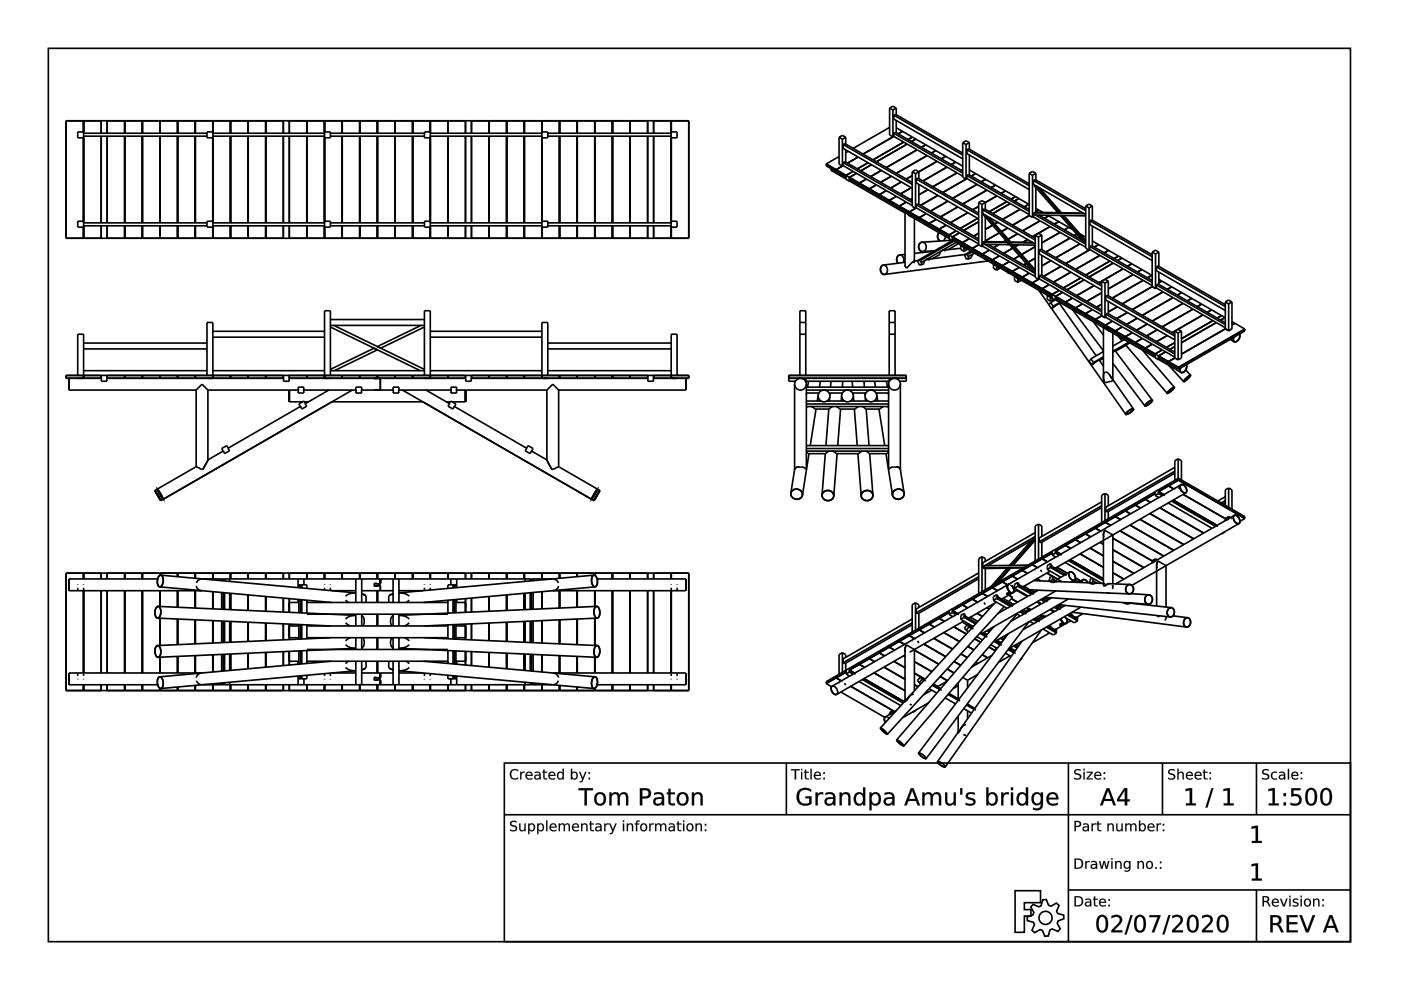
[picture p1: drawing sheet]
<svg xmlns="http://www.w3.org/2000/svg" width="297mm" height="210mm" viewBox="0 0 297 210" stroke-linecap="round" stroke-linejoin="round" font-family="sans-serif">
<g fill="none" stroke="#000" stroke-width=".35">
<path d="M10.2 10.3h276.1v189.4h-276.1zM14 25.6h132M14 25.6v24.9M14 25.6h.1M17.7 25.6v24.9M17.7 25.6h.1M17.7 25.6v2.7M17.7 28h-1.2v1.2h1.2M17.7 28.3h26.2M17.7 28.9h26.2M17.7 28.9v18.4M21.4 28.3v-2.7l.1 2.7"/>
<path d="M21.4 28.9v18.4M21.5 28.9v18.4M22.7 28.3v-2.7v2.7M22.7 28.9v18.4M26.4 28.9v18.4M26.4 25.6v2.7M26.5 25.6l-.1 2.7M26.5 25.6h-.1M30.2 25.6v2.7M30.2 28.9v18.4M30.2 25.6h.1M33.9 28.9v18.4"/>
<path d="M33.9 25.6v2.7M33.9 25.6h.1M37.6 25.6v2.7M37.6 28.9v18.4M37.6 25.6h.1M37.7 25.6v2.7M37.7 28.9v18.4M41.4 28.9v18.4M41.4 25.6v2.7M41.4 25.6h.1M45.1 25.6v24.9M45.1 25.6h.1"/>
<path d="M45.1 25.6l.1 2.7M45.1 28h-1.2v1.2h1.2M45.1 28.3h23.7M45.1 28.9h23.7M45.2 28.9v18.4M48.8 25.6v2.7M48.8 28.9v18.4M48.9 25.6h.1M52.6 25.6v2.7M52.6 28.9v18.4M52.6 25.6h.1M56.3 25.6v2.7"/>
<path d="M56.3 28.9v18.4M56.4 25.6h-.1M60.1 28.3v-2.7v2.7M60.1 28.9v18.4M61.3 28.9v18.4M61.4 25.6l-.1 2.7M61.4 25.6h-.1M65 28.9v18.4M65.1 28.9v18.4M65.1 25.6l-.1 2.7M65.1 25.6v2.7M65.1 25.6h.1"/>
<path d="M68.8 25.6v24.9M68.8 25.6h.1M68.8 25.6v2.4M68.8 28h1.2v1.2h-1.2M68.8 29.2v17.7M70 28.3h20M70 28.9h20M72.5 28.9v18.4M72.5 25.6v2.7M72.6 25.6l-.1 2.7M72.6 25.6h-.1M76.3 25.6v2.7"/>
<path d="M76.3 28.9v18.4M76.3 25.6h.1M80 28.9v18.4M80 25.6v2.7M80 25.6h.1M83.7 25.6v2.7M83.7 28.9v18.4M83.7 25.6h.1M83.8 25.6v2.7M83.8 28.9v18.4M87.5 28.9v18.4M87.5 25.6v2.7"/>
<path d="M87.5 25.6h.1M91.2 25.6v24.9M91.2 25.6h.1M91.2 25.6l.1 2.7M91.2 28h-1.2v1.2h1.2M91.2 28.3h23.7M91.2 28.9h23.7M91.3 28.9v18.4M94.9 28.9v18.4M95 28.9v18.4M95 25.6l-.1 2.7M95 25.6v2.7"/>
<path d="M95 25.6h.1M98.7 25.6v2.7M98.7 28.9v18.4M98.7 25.6h.1M99.9 28.9v18.4M100 25.6l-.1 2.7M100 25.6h-.1M103.7 25.6v2.7M103.7 28.9v18.4M103.7 25.6h.1M107.4 28.9v18.4M107.4 25.6v2.7"/>
<path d="M107.4 25.6h.1M111.1 25.6v2.7M111.1 28.9v18.4M111.1 25.6h.1M111.2 25.6v2.7M111.2 28.9v18.4M114.9 28.9v18.4M114.9 25.6v2.7M114.9 28h1.2v1.2h-1.2M114.9 25.6v24.9M114.9 25.6h.1M116.1 28.3h26.2"/>
<path d="M116.1 28.9h26.2M118.6 25.6v2.7M118.6 28.9v18.4M118.6 25.6h.1M118.6 25.6l.1 2.7M118.7 28.9v18.4M122.3 28.9v18.4M122.4 28.9v18.4M122.4 25.6l-.1 2.7M122.4 25.6v2.7M122.4 25.6h.1M126.1 25.6v2.7"/>
<path d="M126.1 28.9v18.4M126.1 25.6h.1M129.8 28.9v18.4M129.8 25.6v2.7M129.9 25.6l-.1 2.7M129.9 25.6h-.1M133.6 25.6v2.7M133.6 28.9v18.4M133.6 25.6h.1M137.3 28.3v-2.7v2.7M137.3 28.9v18.4M138.6 28.3v-2.7v2.7"/>
<path d="M138.6 28.9v18.4M142.3 28.9v18.4M142.3 25.6v2.7M142.3 28h1.3v1.2h-1.3M142.3 25.6v24.9M142.3 25.6h.1M146 25.6v24.9M146 25.6h.1M175.2 34.8v.4l4.2 2.4v.4l.7 .4M175.2 34.8l4.2 2.4M175.2 34.8l74.6 43.1M175.2 34.8h.1"/>
<path d="M176.9 36.2h-.5l-.2-.4 .2 .4 3 1.8M177.3 36v.4v-.4M177.3 36h.1M177.9 33.2l-2.7 1.6M177.9 29.1v5.7l.7 .4v-5.7M177.9 29.1l.7 .4M177.9 29.1l.7-.4 .7 .4M178.8 30.6l.3-.2 14.3 8.3M178.8 30.6l14.6 8.5M178.8 30.6v.9l14.6 8.4M178.8 34.5l.3-.2 14.3 8.2M178.8 34.5v.6"/>
<path d="M178.8 34.5l14.6 8.4M178.8 35.1l14.6 8.5M178.8 35.1l-1.5 .9M179.3 31.8v2.6M179.3 29.1l-.7 .4M179.3 29.1v1.4M179.4 37.6h.1M179.4 37.2h.1M179.4 37.2v.4M179.8 32.1l-.5 .3M180 38l21.3 12.3-.1 .3 .7 .4v-.4l21.2 12.3v.3l.7 .5M180 38l.1 .4"/>
<path d="M180.1 37.6h.1M180.1 37.6v.4M180.1 37.6l21.1 12.2M180.1 38.4l11.8 6.8M180.4 38.2l-.3 .2M180.9 36.3l-1.5 .9M181.6 36.7l-1.5 .9v.4M181.6 36.7v.1M181.6 36.8l-1.5 .8M181.9 33.3l-2.2 1.3M182.2 38.8v.4v-.3M182.2 38.8h.1"/>
<path d="M182.2 38.8v.1M183 32.7l6.5-3.8 14.6 8.4M183.7 38l-1.5 .8M184 34.5l-2.2 1.3M184.8 34.9l-2.3 1.3M185.8 39.2l-1.5 .8M185.8 39.2l-1.5 .9M186.9 36.1l-2.3 1.3 2.3-1.3M188.6 27l-7.7 4.5M188.6 22.9v5.7l.7 .4M188.6 22.9l.7-.4 .7 .4M188.6 22.9l.7 .4"/>
<path d="M189 37.3l-2.3 1.4 2.3-1.3M189.3 29l-6.3 3.7M189.3 23.3v5.7M189.5 24.4l14.6 8.5M189.5 24.4v.8l14.6 8.5M189.5 24.4l.4-.2 14.2 8.3M189.5 28.3l.4-.2 14.2 8.2M189.5 28.3l14.6 8.4M189.5 28.3v.6M190 27.1l3.5 2M190 25.5v2.6M190 22.9v1.4"/>
<path d="M190 22.9l-.7 .4M190.4 28.4l1-.5-1 .5M191.1 38.6l-2.3 1.3M191.1 38.6l-2.2 1.3M191.6 30.1l-6.5 3.8M192.3 30.5v.1M192.3 30.5l-6.5 3.8M193.4 36.4v7.4l.7 .4M193.4 36.4l.7 .4M193.4 36.4l.7-.4 .7 .4M193.4 37.2l-1.2 .8 1.2-.7M193.4 29.1l-.9 .5"/>
<path d="M193.4 29.1h.1M193.5 29.1l.7 .4M193.5 29.1l-1 .5M194.1 36.8v7.4M194.2 29.5h.1M194.2 29.5l-1 .5M194.2 29.5l9.9 5.7M194.3 38l.3-.2 12.9 7.4M194.3 38l13.2 7.6M194.3 38v.8l13.2 7.6M194.4 31.8h.1M194.4 31.8l-6.5 3.7"/>
<path d="M194.5 31.8l-6.6 3.7M194.8 39.1v4.2M194.8 36.4v1.5M196.3 30.7h.1M196.3 30.7l-1 .5M196.6 33l-6.6 3.7M196.6 33l-6.5 3.8M198.4 31.9l-.9 .5M198.7 34.2h.1M198.7 34.2l-3.9 2.2M198.7 34.2l-4.6 2.6M200.5 33.2l-.9 .5"/>
<path d="M200.8 35.4l-5.1 3M200.8 35.4h.1M201.7 34.9l.9-.5-.9 .5M202.9 36.6l-5.1 3M202.9 36.6v.1M202.9 36.7l-5.1 2.9M203.8 36.1l.3-.1-.3 .1M204.1 30.2v7.4l.7 .4M204.1 30.2l.7-.4 .7 .4M204.1 30.2l.7 .5M204.8 38l-4.9 2.8M204.8 30.7v7.3"/>
<path d="M205 37.2l.4-.2 12.8 7.4M205 37.2v.7M205 37.2l13.2 7.6M205 31.8l.4-.2 12.8 7.4M205 31.8l13.2 7.6M205 31.8v.8l13.2 7.6M205 37.9l13.2 7.6M205 37.9l-5.1 2.9M205.5 30.2l-.7 .5M205.5 30.2v1.4M205.5 32.9v4.2M205.5 36l9.8 5.7"/>
<path d="M206.9 36.8l-1 .5M209 38l-1 .5M209 38l-.9 .6M211.1 39.3l-1 .5M211.1 39.3l-.9 .5M218.2 36.8v8.9M218.2 36.8l.7 .4M218.9 37.2v8.9M219.1 38.3l.4-.2 10.7 6.2M219.1 38.3v.8l11.1 6.4M219.1 38.3l11.1 6.4M219.2 39.1l5.2 6.1"/>
<path d="M219.6 39.8v5.2M219.6 36.8l-.7 .4M219.6 36.8v1.4M219.6 36.8l-.7-.5-.7 .5M219.7 39.4l5.1 5.8 .2-.1M220.4 39.8l4.6 5.3M14 50.5h132M14 50.5h.1M17.7 46.9h-1.2v1.3h1.2M17.7 50.5h.1M17.7 47.3h26.2M17.7 47.9h26.2"/>
<path d="M17.7 47.9v2.6M21.4 47.9v2.6l.1-2.6M22.7 47.9v2.6v-2.6M26.4 47.9v2.6M26.4 47.9l.1 2.6M26.4 50.5h.1M30.2 47.9v2.6M30.2 50.5h.1M33.9 47.9v2.6M33.9 50.5h.1M37.6 47.9v2.6M37.7 50.5h-.1"/>
<path d="M37.7 47.9v2.6M41.4 47.9v2.6M41.4 50.5h.1M45.1 46.9h-1.2v1.3h1.2M45.1 50.5h.1M45.1 47.3h23.7M45.1 47.9h23.7M45.2 47.9l-.1 2.6M48.8 47.9v2.6M48.9 50.5h.1M52.6 47.9v2.6M52.6 50.5h.1"/>
<path d="M56.3 47.9v2.6M56.3 50.5h.1M60.1 47.9v2.6v-2.6M61.3 50.5h.1M61.4 47.9l-.1 2.6M65 47.9l.1 2.6M65.1 47.9v2.6M65.1 50.5h.1M68.8 46.9h1.2v1.3h-1.2M68.8 50.5h.1M68.8 48.2v2.3M70 47.3h20"/>
<path d="M70 47.9h20M72.5 47.9v2.6M72.5 47.9l.1 2.6M72.5 50.5h.1M76.3 47.9v2.6M76.3 50.5h.1M80 47.9v2.6M80 50.5h.1M83.7 47.9v2.6M83.8 50.5h-.1M83.8 47.9v2.6M87.5 47.9v2.6"/>
<path d="M87.5 50.5h.1M91.2 46.9h-1.2v1.3h1.2M91.2 50.5h.1M91.2 47.3h23.7M91.2 47.9h23.7M91.3 47.9l-.1 2.6M94.9 47.9l.1 2.6M95 47.9v2.6M95 50.5h.1M98.7 47.9v2.6M98.7 50.5h.1M99.9 50.5h.1"/>
<path d="M100 47.9l-.1 2.6M103.7 47.9v2.6M103.7 50.5h.1M107.4 47.9v2.6M107.4 50.5h.1M111.1 47.9v2.6M111.2 50.5h-.1M111.2 47.9v2.6M114.9 47.9v2.6M114.9 46.9h1.2v1.3h-1.2M114.9 50.5h.1M116.1 47.3h26.2"/>
<path d="M116.1 47.9h26.2M118.6 47.9v2.6M118.6 50.5h.1M118.7 47.9l-.1 2.6M122.3 47.9l.1 2.6M122.4 47.9v2.6M122.4 50.5h.1M126.1 47.9v2.6M126.1 50.5h.1M129.8 47.9v2.6M129.8 47.9l.1 2.6M129.8 50.5h.1"/>
<path d="M133.6 47.9v2.6M133.6 50.5h.1M137.3 47.9v2.6v-2.6M138.6 47.9v2.6v-2.6M142.3 47.9v2.6M142.3 46.9h1.3v1.3h-1.3M142.3 50.5h.1M146 50.5h.1M184.3 40.1v.4v-.4M184.3 40.1h.1M184.3 40v.1M186.4 41.3v.4"/>
<path d="M186.4 41.3h.1M186.4 41.7h.1M187 56.3a.94 .94 0 0 1 1.1 .4 .94 .94 0 0 1-.1 1.1 .74 .74 0 0 1-.9 .3 .74 .74 0 0 1-.4-.8v-.4zM187.9 40.4l-1.5 .9M188.5 42.5l.1 .4M188.6 42.5h.1M188.6 42.9h-.1M190 41.6h.1M190.1 41.6l-1.5 .9M190.5 54.2a1.14 1.14 0 0 0-.1 1.6M190.5 54.2a.96 .96 0 0 1 1 .4 .96 .96 0 0 1 0 1.1M190.6 43.7l.1 .4"/>
<path d="M190.7 43.7h.1M190.7 44.1h.1M190.9 41.1l2.3-1.3-2.2 1.3M191.9 53.9l-1.4 .3M191.9 45.2l.1 11.3a.28 .28 0 0 0 .2 .3 .28 .28 0 0 0 .3-.3l1.2-1.1M192.1 42.8l-1.4 .9M192.2 45l.6 .7 .6 .2-.5-.2M192.2 45l.7 .7M192.2 45l-.3 .2M192.2 45l-.3 .2 .1-.1M192.8 44.9v.4M192.8 45.3h.1"/>
<path d="M192.8 44.9h.1M192.9 45.7l8.3 4.9M193.4 42.1l-.3 .2M193.7 55.4h.2l-.2 .4M193.8 55.4h.1M193.8 55.4h-.1M193.9 46.3v9.1M194.1 44.2h.1M194.3 43.4l.3-.2 12.9 7.5M194.3 43.4l13.2 7.7M194.3 43.4v.7M194.3 44.1l13.2 7.6"/>
<path d="M194.3 44.1l-1.5 .8M194.5 55.3l.4 .9 .6-.1M194.5 55.3l-.7 .1M194.9 46.2h.1M194.9 46.5h.1M194.9 46.2v.4M194.9 46.2v.3M195 51.7a.91 .91 0 0 1 1.2 0 .91 .91 0 0 1 0 1.3 .91 .91 0 0 1-1.3 0 .91 .91 0 0 1 .1-1.3zM195.1 55.2l.2 .5M195.1 55.2l-.6 .1M195.3 55.7l.2 .4M196.2 55.2l-.3 .7-.4 .2"/>
<path d="M196.4 45.3l-1.5 .9M196.7 40.2l-1.9 1.1M197 47.4h.1M197 47.8h.1M197 47.4v.4M198 53.3l-4.1 .4M198.5 46.5l-1.5 .9M198.9 41.4l-3.7 2.1M199.1 48.6v.4v-.4M199.1 49.3a1.09 1.09 0 0 0 .2 1.8M199.1 48.6h.1M199.5 53.2l-.2 .7-1.6 1"/>
<path d="M200.4 50.1l-.1 .6-.3 .4M200.6 47.7l-1.5 .9M201 42.7l-3.7 2.1M201.2 50.2h.1M201.2 49.8v.4M201.2 49.8h.1M201.8 50.9l-6.3 .5a1.02 1.02 0 0 0-.7 1 1.02 1.02 0 0 0 .8 .9l2.6-.1M201.9 50.2v.4M201.9 50.2v.1M201.9 50.6h.1M201.9 50.3l8.5 4.8M202 51l2.5 1.4"/>
<path d="M202 42l5.1-2.9-5.1 2.9M202.2 51.1l-7.1 4.1M202.3 50.8l-7.8 4.5M202.7 51.4l-7.4 4.3M202.7 48.9v.1M202.7 49l-1.5 .8M203.1 43.9l-3.7 2.1M203.2 51.7h.1M203.2 51.7l-2.2 1.2M203.4 49.4l-1.5 .8M203.7 52.1v.8l.7 .4M203.7 52.1l.7 .4"/>
<path d="M203.7 52.6l-3.9 .5 .7 .1M203.8 52l-.1 .1M204 51.5l.1 .3M204 51.5h.1M204.1 51.5v.3M204.1 51.8h-.1M204.1 51.4v.1M204.1 43.3l5.2-3zM204.3 52.8l.1 .5M204.4 52.5l-.1 .3M204.5 54l.3 .9h.7M204.5 52.4l6.9 4"/>
<path d="M204.5 52.4l.2 .1 .4-.1M204.5 52.4l-.1 .1M204.6 54l-8.2 1 .7 .2M204.8 52.6l-.5 .2M205.1 54l.2 .4M205.1 54h-.6M205.2 52.8l-.8 .5M205.2 45.1l-3.7 2.1M205.3 54.4l.2 .5M205.5 50.6l-1.4 .9M205.9 53.2l-1.4 .8M206.1 53.4l-1 .6"/>
<path d="M206.1 52.7l.1 .4v-.4M206.2 52.7h.1M206.2 52.7h-.1M206.3 53.9l-.3 .7-.5 .3M206.5 53.7h.1zM206.6 53.7l-1.3 .7M207.3 46.3l-3.7 2.1M207.5 43.7l-1.3 .8M207.5 42.9v9M207.5 42.9l.7 .4M207.5 51.9l-1.3 .8M207.5 49.4l-1.1 .6"/>
<path d="M207.5 47l-3.2 1.8M207.5 51.9l.7 .4M208.2 43.3v9M208.3 53.9v.4v-.4M208.3 53.9h.1M208.4 52.2l11.1 6.4M208.4 52.2l-.2 .1M208.4 44.5l.3-.2 10.8 6.2M208.4 44.5v.8l11.1 6.4M208.4 44.5l11.1 6.4M208.4 51.6v.6M208.4 51.6l11.1 6.4"/>
<path d="M208.4 51.5v.1M208.4 51.5l.5 .3 5.2 .1M208.4 45.3l11.1 12.6M208.4 51.3l5.3 .1M208.4 51.3v.2M208.9 43l2.5-1.5-3.2 1.8M208.9 46v5.2M208.9 42.9l-.7-.4-.7 .4M208.9 42.9v1.5M208.9 48.6l1.5-.8-1.5 .9M209 45.7l10.5 11.9M209 46.1l-.1 .1 .1-.1"/>
<path d="M209.5 55.3l-22 2.9a1.04 1.04 0 0 1-.8-.9 1.04 1.04 0 0 1 .6-1.1l4.6-.6M209.5 51.8l9.1 5.3M209.6 46l4.7 5.3M209.8 53l-1.5 .9M210.4 55.1v.4M210.4 55.1h.1M210.4 55.5h.1M210.6 56.1v.8l.7 .4M210.6 56.1l.7 .4M210.7 56l-.1 .1M211.3 56.9v.4M211.3 56.5v.4"/>
<path d="M211.4 56.4l4.5 2.6M211.4 56.4l.4 .2 .2-.1M211.4 56.4l-.1 .1M211.5 47.1l-.6 .4M211.7 56.6l-.4 .3M211.8 51.8l-1.1 .7M211.9 54.2v.1M211.9 49.4l-3 1.7M211.9 54.3l-1.5 .8M212.1 56.8l-.8 .5M212.3 41l.9-.5-.9 .5M212.5 56.3v.4"/>
<path d="M212.5 56.3h.1M212.5 56.7h.1M212.5 56.3v.1M213.3 51l-.5 .3M213.5 42.7l-3.7 2.2M213.6 51.3l-5-.1-.2 .1M213.6 57.3l.1 .5h.4l-.4-.1zM213.6 48.3l-1.3 .8M213.7 48.4l-1.4 .7M214 55.5h.1M214 55.5l-1.5 .8M214.2 43.2h.1"/>
<path d="M214.2 43.2l-3.7 2.1M214.3 51.3l-.2 .1 5 .1M214.3 51.3l4.6 .1M214.5 51.9l5 .1M214.6 57.6v.4M214.6 57.6h.1M214.6 57.9h.1M214.7 52.6l-1.9 1.1M214.8 51.9l4.7 5.3M215.1 58.6l.7 .4M215.1 58.6v.9l.7 .4M215.2 58.6h-.1"/>
<path d="M215.3 41.7h.1M215.3 41.7l.7 .4M215.3 41.7l-.9 .5M215.8 49.6l-2 1.1M215.8 59.5v.4M215.8 59v.5M215.9 59l6.9 4M215.9 59l.4 .1 .2-.1M215.9 59h-.1M215.9 51.9l-.7 .4M216 42.1h.1M216 42.1l-.9 .5"/>
<path d="M216 42.1l2.2 1.3M216.1 56.7l-1.5 .9M216.1 54.2l-1.2 .7M216.2 59.2l-.4 .3M216.3 44.4l-3.7 2.1M216.6 59.4l-.8 .5M216.7 58.8v.4M216.7 58.8h.1M216.7 58.8l1.5-.9zM216.7 59.2h.1M217.6 55.9l-.6 .3M217.9 50.8l-1 .6"/>
<path d="M218.1 43.3l-.9 .6M218.2 45.7l-3.5 2M218.2 45.7l.7 .4M218.8 60h.1M219.1 46l11.1 6.4M219.1 46l-.2 .1M219.1 45.4v.6M219.1 45.4l11.1 6.4M219.2 45.1l10.7 .2M219.2 45.1v.2M219.2 45.3l-.1 .1M219.2 45.3l.5 .3 10.5 .2"/>
<path d="M219.5 52.3l-2.9 1.6M219.5 57.2h-.1M219.5 54.7l-1.5 .9M219.6 44.2l1.5 .8M220.2 59.2l-1.4 .8M220.2 50.3v8.9M220.2 50.3l-.7-.4v8.9l.7 .4M220.2 44.6l-.6 .3M220.2 45.6l9.2 5.3M220.3 53l.4-.2 12.9 7.5M220.3 53v.8l13.3 7.7M220.3 53l13.3 7.7"/>
<path d="M220.3 58.5l.4-.2 12.9 7.4M220.3 58.5l13.3 7.6M220.3 58.5v.6M220.4 59.1l13.2 7.7M220.4 59.1l-1.5 .9M220.5 46.8l-3.7 2.1M220.5 46.8l-3.7 2.2M220.9 54.2v4.2M220.9 49.9l-.7 .4M220.9 49.9v3M222.1 45.6l5.4 3.1M222.3 45.7l-.9 .6"/>
<path d="M222.4 45.8h.1M222.4 45.8l-1 .5M222.6 48.1l-3.7 2.1M222.6 48l-2.4 1.5 .7 .4M222.8 55.3l-1.9 1.1M224.3 45.1l-4.9-.1-.2 .1M224.5 47l-1 .5M224.5 47h.1M224.5 47l-.9 .5M224.7 49.3l-3.8 2.2M224.8 45.7l5.4 6M224.9 56.5l-3.7 2.1"/>
<path d="M225 45.1l4.7 .1M225.2 45.7l5 5.6M225.5 45.7l4.7 5.3M225.6 48.7l1-.5-.9 .5M226.8 50.5l-5.1 2.9M227 57.7l-3.6 2.1M227.1 57.7l-3.7 2.1M228.3 49.6l-.5 .3M228.3 49.7l-.5 .3M228.9 49.6l1.3 .7M229 51.7l-5.1 2.9M229.9 59.3l-3.7 2.1"/>
<path d="M230.2 43.7v8.9l.7 .5v-9M230.2 43.7l.7 .4M231.1 46.8l.3-.2 12.9 7.4M231.1 46.8v.8l13.2 7.7M231.1 46.8l13.2 7.6M231.1 52.3l.3-.2 12.9 7.4M231.1 52.3l13.2 7.6M231.1 52.3v.6M231.1 52.9l13.2 7.6M231.1 52.9l-5.1 3M231.6 51.1l12.7 7.3M231.6 47.9v4.3"/>
<path d="M231.6 43.7l-.7-.4-.7 .4M231.6 43.7v3M231.6 43.7l-.7 .4M232.9 51.9h.1M232.9 51.9l-.9 .5M233.2 54.1l-5.1 3M234.3 59.2l.7 .4M235 59.6l-.7 .4M235 59.6v3.1M235 53.1h.1M235.1 53.1l-1 .5M235.3 55.4h.1"/>
<path d="M235.3 55.4l-5.1 2.9M236 55.8l-5.1 2.9M237.1 54.3l-.9 .5M237.9 54.7h.1M237.9 54.7l-1 .5M238.1 57h.1M238.2 57l-5.2 2.9M240 55.9l-1 .6 1-.6M240.2 58.2h.1M240.3 58.2l-5.3 3.1M242.1 57.2l-.9 .5 .9-.5M242.4 59.4v.1"/>
<path d="M242.4 59.4l-6.6 3.8M244.2 58.4l-.9 .5M244.3 53.4v7.4l.7 .4M244.3 53.4l.7-.4 .7 .4M244.3 53.4l.7 .4M245 53.8v7.4M245.2 56.6l.3-.2 14.3 8.2M245.2 56.6v.8l14.6 8.4M245.2 56.6l14.6 8.4M245.7 59.2l14.1 8.2M245.7 57.7v2.6M245.7 53.4v3.1"/>
<path d="M245.7 53.4l-.7 .4M246.3 59.6l-.6 .4M14 79.6h132M14 79.6v.6M14 79.6h.1M16.5 79.6v-8.7h1.2v9.3M17.7 79.6h.1M17.7 79.6v.6M17.7 78.6h26.2M17.7 72.7h26.2M17.7 74h26.2M21.4 79.6l.1 .6z"/>
<path d="M22.7 79.6v.6zM26.4 79.6v.6M26.5 79.6v.6M26.5 79.6h-.1M30.2 79.6v.6M30.2 79.6h.1M33.9 79.6v.6M33.9 79.6h.1M37.6 79.6v.6M37.6 79.6h.1M37.7 79.6v.6M41.4 79.6v.6"/>
<path d="M41.4 79.6h.1M43.9 79.6v-11.2h1.2v11.8M45.1 79.6h.1M45.1 79.6v.6M45.1 78.6h23.7M45.1 70.2h23.7M45.1 71.5h23.7M48.8 79.6v.6M48.9 79.6h.1M52.6 79.6v.6M52.6 79.6h.1M56.3 79.6v.6"/>
<path d="M56.4 79.6h-.1M60.1 79.6v.6zM61.4 79.6l-.1 .6M61.4 79.6h-.1M65.1 79.6v.6M65.1 79.6h.1M68.8 79.6h.1M68.8 79.6v.6M70 79.6v-13.7h-1.2v14.3M70 67.8h20M70 69h20M70 78.6h20"/>
<path d="M70 69.3l19.1 9.3M70.8 69l19.2 9.3M72.5 79.6v.6M72.6 79.6v.6M72.6 79.6h-.1M76.3 79.6v.6M76.3 79.6h.1M79.3 73.8l-9.3 4.5M80 79.6v.6M80 74.2l-9.1 4.4M80 79.6h.1M83.7 79.6v.6"/>
<path d="M83.7 79.6h.1M83.8 79.6v.6M87.5 79.6v.6M87.5 79.6h.1M89.2 69l-9.2 4.5M90 79.6v-13.7h1.2v14.3M90 69.3l-9.3 4.5M91.2 79.6h.1M91.2 79.6v.6M91.2 78.6h23.7M91.2 70.2h23.7M91.2 71.5h23.7"/>
<path d="M95 79.6v.6M95 79.6h.1M98.7 79.6v.6M98.7 79.6h.1M100 79.6l-.1 .6M100 79.6h-.1M103.7 79.6v.6M103.7 79.6h.1M107.4 79.6v.6M107.4 79.6h.1M111.1 79.6v.6M111.1 79.6h.1"/>
<path d="M111.2 79.6v.6M114.9 79.6v.6M114.9 79.6h.1M116.1 79.6v-11.2h-1.2v11.8M116.1 78.6h26.2M116.1 72.7h26.2M116.1 74h26.2M118.6 79.6v.6M118.6 79.6h.1M122.4 79.6v.6M122.4 79.6h.1M126.1 79.6v.6"/>
<path d="M126.1 79.6h.1M129.8 79.6v.6M129.9 79.6v.6M129.9 79.6h-.1M133.6 79.6v.6M133.6 79.6h.1M137.3 79.6v.6zM138.6 79.6v.6zM142.3 79.6v.6M142.3 79.6h.1M143.6 79.6v-8.7h-1.3v9.3M146 79.6v.6"/>
<path d="M146 79.6h.1M167.2 79.6v1.2h1.4M167.2 79.6h24.9M167.2 79.6h.1M169.6 79.6v-13.7h1.2v13.7M169.6 68.4h1.2M169.6 70.9h1.2M188.5 79.6v-13.7h1.3v13.7M188.5 68.4h1.3M188.5 70.9h1.3M192.1 79.6v1.2h-1.4M192.1 79.6h.1"/>
<path d="M218.8 60l.1 .4M218.9 60.4h-.1M220.2 61.5l2.2 3.1M221 61.2l1.5-.8zM221 61.2h.1M221 61.2v.4M221 61.6h.1M222 62.6l.7 .4M222 62.6v.9l.7 .4M222.1 62.6h-.1M222.7 63.4v.5M222.7 63v.4"/>
<path d="M222.7 64.2l-.3 .5 .6 .7M222.7 64.2l.6 .7M222.8 65.2l15.9 22.6M222.8 63l.3 .2-.4 .2M222.8 63l.3 .1M222.8 63h-.1M223.1 62.4v.4M223.1 62.4l1.5-.8zM223.1 62.4h.1M223.2 65.2l-.2 .2M223.3 64.9l-.1 .3M223.4 63.5l-.7 .4"/>
<path d="M223.7 63.6l-1 .6M223.8 64.8l-.8 .6M223.8 63.7l-.1-.5 2.2 1.3M223.8 62.8v.4M223.8 63.2h.1M223.8 62.8v.1M223.8 63.6l21.1 12.2M224.1 63.4l-.3 .3M224.7 64.4h.1M224.7 64.4h-.1h.1M224.7 64.4l7.7 11M224.7 64.1l-1.4 .8"/>
<path d="M224.8 64.2l-1.6 1M225 64.3l-.3 .1M225.3 62l-1.5 .8M225.5 61l3.7-2.1-3.7 2.1M225.9 64.1v.3M225.9 64.1h.1M225.9 64v.1M225.9 64.4v.1M225.9 64.1v.4M225.9 64.5l19 10.9v-.3M227.4 63.2h.1M227.4 63.2l-1.5 .8"/>
<path d="M227.4 63.2l-1.5 .9M227.4 65.7l6.5 8.7M228 65.3v.4M228 65.3h.1M228 65.3l1.5-.9-1.5 .9M228 65.7h.1M230.1 66.5v.4M230.1 66.5h.1M230.1 66.5l1.5-.9-1.5 .9M230.1 66.9h.1M231.3 76.1l-.4 .5 .6 .7M231.3 76.1l.6 .7"/>
<path d="M231.7 77.1l-.2 .2M231.8 68.2l2.1 2.9M231.9 76.8l-.2 .3M232 60.6l-3.7 2.1M232.2 76.8l-.7 .5M232.2 67.7h.1M232.2 67.7v.4v-.4M232.3 67.7l-.1 .1M232.5 65.1l1.1-.6-1.1 .6M233 76.4h.1M233.1 76.4h.1M233.1 76.4l.8 1.2"/>
<path d="M233.6 62.1l-3.2 1.8M233.6 66.9l-1.4 .8M233.6 67l.7 .4M233.6 67l-1.4 .7M233.9 76l-.8 .4M233.9 75.7l-2 1.1M233.9 74.5l-2.6 1.6M233.9 75.8l-2.2 1.3M234.2 69.3l.6 .7 .7 .2-.7-.2zM234.2 69.3l-.3 .2v10.4l.3 1.1M234.2 69.3l-.2 .2 .1-.1M234.3 60l-.7-.4v7.4"/>
<path d="M234.3 60v7.4M234.3 69v.3l.1-.3M234.3 69h.1M234.3 68.9l1.6-.8-1.5 .9M234.3 68.9l.1 .1M234.3 68.9v.1M234.4 68.9v.1M234.4 67.3l14.7 8.4M234.4 67.3l-.1 .1M234.4 66.6l14.7 8.5M234.4 66.6v.7M234.4 66.6l.4-.2 14.3 8.3"/>
<path d="M234.4 62.8l.4-.2 14.3 8.2M234.4 62.8v.8l14.7 8.5M234.4 62.8l14.7 8.4M235 63.9v2.6M235.2 79.5l5.1 7.2M235.9 77l6.8 9.1M235.9 70.6v9.9l-.1 .1M236.4 70.2l.1 .4M236.5 70.2h-.1M236.5 70.6h.1M236.5 74.4v.1M236.5 74.4h-.1l.1 .1"/>
<path d="M236.5 74.4l7.8 10.5M236.9 65l-1.9 1.1M236.9 65l-1.9 1.2M237 71.2l.9 1.1M238 69.3l-1.5 .9M238 69.3l-1.6 .9M238.3 72l-2.4 1.4M238.6 71.4v.4M238.6 71.4h.1M238.6 71.8h.1M238.7 73.2l8.8 10.2M239 66.2l-2.3 1.3"/>
<path d="M239 66.3l-2.2 1.3M239.3 72.6l-3.4 1.9M239.4 72.6l-3.5 2.1M239.5 72.6l-3 1.9M240.1 70.5l-1.5 .9M240.7 72.6v.4M240.7 72.6l1.5-.8zM240.7 72.6h.1M240.7 73h.1M241 70l2.3-1.3-2.3 1.3M241.1 67.5l-2.2 1.3M242.2 74.2l6.8 7.9"/>
<path d="M242.8 73.8v.4M242.8 73.8h.1M242.8 73.8l1.5-.8zM242.8 74.2h.1M243.1 71.2l2.3-1.3-2.3 1.3M244.3 60.8l-6.4 3.6M244.3 68.1l6.5-3.8-6.5 3.8M244.9 75.1v.8l.7 .4M244.9 75h.1M245.2 61.1l14.6 8.4M245.2 61.1l-.2 .1M245.2 60.4l.3-.2 14.3 8.2"/>
<path d="M245.2 60.4l14.6 8.4M245.2 60.4v.7M245.2 72.4l2.3-1.3-2.3 1.3M245.6 75.5v.4M245.6 75.9v.4M245.6 75.9h.1M245.6 75.9l4.3 2.4M245.6 75.5h.1M245.7 75.5h-.1M245.7 76.2l4.7 2.8M246 76.1l-.4 .2M246.4 74.2l-1.5 .9"/>
<path d="M246.4 69.3l6.6-3.8-6.6 3.8M246.6 61.9h.1M246.6 61.9l-6.5 3.7M247.1 74.6h.1M247.1 74.6l-1.5 .9M247.7 76.7l.1 .4M247.8 76.7h-.1M247.8 77.1h-.1M247.8 77.5l3.1 3.4M248.4 60.8l-.9 .5M248.5 70.5l6.6-3.7-6.6 3.7M248.7 63.1l-6.5 3.8"/>
<path d="M249.1 73.5l-1.1 .6M249.1 72.6l-1.8 1.1M249.1 75.9l-1.3 .8M249.1 75.9l.7 .4M249.8 69.8l.7 .4M249.8 70.6l-.7-.4v5.7M249.8 70.6v5.7M249.9 77.9l-.1 .4M249.9 77.9h-.1M249.9 78.3h.1M250.3 78a.63 .63 0 0 0 .3 1 1.32 1.32 0 0 0 .9-1.7 1.24 1.24 0 0 1-1 1.7 .71 .71 0 0 1-.2-1zM250.5 71.8l6.7-3.8z"/>
<path d="M250.5 70.2v5.7l-.7 .4M250.5 70.2l-.7 .4M250.5 62l-.9 .6M251.4 78.4l1 1.2M252.4 79.6l-.8 .4-.7 .9M252.4 79.6l-.6 .8-.9 .5M252.6 63.2l.1 .1M252.7 63.3h.1M252.7 63.3l-1 .5M254.8 64.5h.1M254.8 64.5l-1 .5M256.9 65.7h.1"/>
<path d="M256.9 65.7l-.9 .5M257.9 68.4l-7.4 4.3M259 66.9l-.9 .5M259 66.9l-.9 .6M259.7 67.3h.1M259.7 67.3l-.9 .6M259.8 64l.7-.4 .7 .4M259.8 64v5.7M259.8 64l.7 .4M259.8 69.7l-9.3 5.4M260.5 64.4v5.7M260.5 70.1l-.7-.4-9.3 5.4"/>
<path d="M260.8 72l.9 .5M261.2 68.9l.6-.4zM261.2 68.2l2.7 1.6M261.2 64v5.7l-.7 .4M261.2 64l-.7 .4M261.6 71.5a.63 .63 0 0 0 .3 1 1.32 1.32 0 0 0 .9-1.7 1.24 1.24 0 0 1-1.1 1.7 .71 .71 0 0 1-.1-1zM263.9 69.8l-14 8.1M263.9 69.8h.1M263.9 69.8v.4l-14 8.1M14 80.2h7.5v.6h1.2l-.1-.6h37.6l-.1 .6h1.2l-.1-.6h37.6l-.1 .6h1.2v-.6h37.5l-.1 .6h1.3l-.1-.6h7.5M14 80.2h.1M14.6 80.2v2.5z"/>
<path d="M14.6 80.2v2.5h27M16.5 80.2h.1M17.7 80.2h.1M26.4 80.2h.1M30.2 80.2h.1M33.9 80.2h.1M37.7 80.2h-.1M41.4 80.2h.1M41.6 82.7h.1M41.6 82.7v16.3M41.6 82.7l1.2-1.2 1.2 1.2h19.3M43 99.5l-1.4-.5h-.2l-8.5 5"/>
<path d="M43.9 80.2h.1M44.1 82.7h.1M44.1 97.5l-1.1 2M44.1 82.7v14.8M45.1 80.2h.1M47.3 95.6l-3.2 1.9M48.4 95l.3 .6-1.1 .6-.3-.6M48.4 95l-.3-.5-1.1 .6 .3 .5M48.9 80.2h.1M52.6 80.2h.1M56.3 80.2h.1M61.3 82.7v2.5z"/>
<path d="M61.3 82.7v2.5h2.9M61.3 80.2h.1M63.3 82.7l-.1 .6h1.2v-.6M63.3 82.7l-.1-.6h1.2v.6M64.4 82.7h11.1l-.1 .6h1.3l-.1-.6h6.8l-.1 .6h1.3l-.1-.6h11.2M64.5 85.2h.9M64.8 85.6l.3 .5-1.1 .6-.2-.6-15.4 8.9M64.8 85.6l-.4-.6-1 .7 .3 .5M65.1 80.2h.1M68.8 80.2h.1M69.7 82.7l-4.9 2.9M70 80.2h.1"/>
<path d="M70.4 85.2h19.2M72.5 80.2h.1M74.7 82.7l-40.6 23.4M75.4 82.7v-.6h1.3v.6M76.3 80.2h.1M79.4 82.7h.1M79.4 82.7h1.2M79.4 80.2h.6a.42 .42 0 0 1 .6 0 .42 .42 0 0 1 0 .6v1.9M80 80.2h.1M80.6 82.7h.1M83.3 82.7v-.6h1.3v.6M83.8 80.2h-.1"/>
<path d="M85.3 82.7l40.6 23.4M87.5 80.2h.1M90 80.2h.1M90.3 82.7l5.1 2.9-.4 .5 1 .6 .3-.6 15.4 9-.4 .5 1.1 .6 .2-.6 3.4 1.9M91.2 80.2h.1M94.6 85.2h.9M95 80.2h.1M95.3 85.6l.3-.6 1.1 .7-.3 .5M95.7 82.7l-.1 .6h1.2l-.1-.6M95.7 82.7l-.1-.6h1.2l-.1 .6M98.7 82.7v2.5zM98.7 82.7v2.5h-2.8"/>
<path d="M98.7 80.2h.1M99.9 80.2h.1M103.7 80.2h.1M107.4 80.2h.1M111.2 80.2h-.1M111.6 95l.4-.5 1 .6-.3 .5M114.9 80.2h.1M116 82.7h.1M116 97.5l1.1 2M116 82.7v14.8M116 97.5h.1M116 82.7h-19.3"/>
<path d="M116.1 80.2h.1M117.1 99.5l1.3-.5h.2l8.6 5M118.4 82.7h.1M118.4 82.7v16.3M118.6 80.2h.1M122.4 80.2h.1M126.1 80.2h.1M129.8 80.2h.1M133.6 80.2h.1M142.3 80.2h.1M143.6 80.2h.1M145.4 80.2v2.5z"/>
<path d="M145.4 80.2v2.5h-27l-1.2-1.2-1.2 1.2M146 80.2h.1M167.2 80.2h24.9M167.2 80.2h.1M168.5 99.5h.1M168.5 81.5v18M168.5 99.5a.68 .68 0 0 1 .8-.4 2.01 2.01 0 0 1 1.7 .4M168.5 99.5l-.8 5.1M169.6 80.2h.1M170.8 80.8h17.8M170.8 80.2v.6M171 99.5h.1"/>
<path d="M171 82.7h17.4M171 83.3h2.6M171 82.1h17.4M171 81.5v18M171 86.2h17.4M171 85.7h17.4M171 85h3.1M171 95.6h17.4M171 95.1h17.4M171 94.5h17.4M171 83.3v.4M171.3 86.2l-.3 .2"/>
<path d="M171.4 80.8l-.2 1.3M171.5 96.2l-1.4 8.8M172 86.2l.7 .5h3.1l.8-.5M173 86.7l-1.2 7.8M173.5 83.9l-.2 1.1M173.5 83.3v.3M173.9 80.8l-.2 1.3M175 96.2l-.7 8.8M175.3 85h3.8M175.7 86.7l-.6 7.8M175.8 83.3h2.8M175.8 95.6l-.7 .6h-3.8l-.3-.3"/>
<path d="M175.9 84.2v.8M176 83.3l-.1 .6M176.2 80.8l-.1 1.3M176.5 95.6l.8 .6h4.8l.7-.6M177.3 86.2l.7 .5h3.4l.7-.5M177.5 96.2l-.7 9M178.2 86.7l-.6 7.8M178.4 84v1M178.5 83.3v.4M178.7 80.8l-.1 1.3M180.3 85h3.7M180.7 80.8l.1 1.3"/>
<path d="M180.8 83.3h2.8M180.9 83.3v.4M180.9 84l.1 1M181.1 86.7l.7 7.8M181.9 96.2l.7 9M182.8 86.2l.7 .5h3.1l.8-.5M183.2 80.8l.1 1.3M183.4 83.3v.6M183.4 84.2l.1 .8M183.5 95.6l.8 .6h3.8l.3-.3M183.6 86.7l.7 7.8M184.4 96.2l.7 8.8"/>
<path d="M185.3 85h3.1M185.4 80.8l.2 1.3M185.7 83.3h2.7M185.8 83.3l.1 .3M185.9 83.9l.2 1.1M186.4 86.7l1.2 7.8M187.8 96.2l1.4 8.8M188 80.8l.1 1.3M188 86.2l.4 .2M188.3 83.3l.1 .4M188.4 81.5v18M188.4 99.5h.1"/>
<path d="M188.5 80.2v.6M189.8 80.2h.1M190.9 99.5h.1M190.9 99.5a.68 .68 0 0 0-.9-.4 2.01 2.01 0 0 0-1.6 .4M190.9 99.5l.8 5.1M190.9 81.5v18M192.1 80.2h.1M235.6 80.3v-.2a1.18 1.18 0 0 0-1.4-1.1 2.52 2.52 0 0 0 0 2M235.8 80.6l.1 .2-.4 .2-.1-.2-1.2 .2M235.8 80.6v.2M238.8 87.5l.9-.6 .6-.2a2.07 2.07 0 0 1-1.6 1.1zM240.3 86.7a2.07 2.07 0 0 0-1.6 1.1"/>
<path d="M240.3 86.7a2.07 2.07 0 0 1-1.6 1.1M243.1 85.5l.6-.4 .6-.2a2.25 2.25 0 0 1-1.6 1.2zM244.3 84.9a2.24 2.24 0 0 0-1.6 1.2M244.3 84.9a2.24 2.24 0 0 1-1.6 1.2M247.8 82.9l1.2-.8a2.74 2.74 0 0 1-1.5 1.3zM249 82.1l-.8 .5-.7 .8M249 82.1a2.75 2.75 0 0 1-1.5 1.3M249.1 99.1l-14.7 8.4v.9M249.1 99.9l-14.7 8.5M249.8 97.3l-.7 .4v4.2M249.8 97.3v4.1M249.8 97.3l.7 .4v4.1"/>
<path d="M251.3 80.4l1.1-.8a3.1 3.1 0 0 1-1.5 1.3zM32.9 104l1.2 2.1M32.9 104l1.2 2.1zM33.4 103.7l1.2 2.2zM126.6 103.8l.1-.1-.4 .8-.9 1.4zM126.6 103.8l-.2 .6-1 1.5zM127.2 104l-1.3 2.1zM127.2 104l-1.3 2.1M167.7 104.6a1.26 1.26 0 0 1 1.4-.9 1.26 1.26 0 0 1 1 1.3M167.7 104.6a1.26 1.26 0 0 0 1 1.2 1.26 1.26 0 0 0 1.4-.8M168 104a1.19 1.19 0 0 1 1.7-.1 1.19 1.19 0 0 1 .1 1.7 1.19 1.19 0 0 1-1.6 0 1.19 1.19 0 0 1-.2-1.6zM174.3 105a1.26 1.26 0 0 1 1.3-1 1.26 1.26 0 0 1 1.2 1.2"/>
<path d="M174.3 105a1.26 1.26 0 0 0 1.1 1.1 1.26 1.26 0 0 0 1.4-.9M174.6 104.4a1.19 1.19 0 0 1 1.6-.2 1.19 1.19 0 0 1 .3 1.6 1.19 1.19 0 0 1-1.7 .2 1.19 1.19 0 0 1-.2-1.6zM183 104.3a1.13 1.13 0 0 1 1.8 .1 1.13 1.13 0 0 1-.5 1.7 1.11 1.11 0 0 1-1.4-.4 1.11 1.11 0 0 1 .1-1.4zM185.1 105a1.26 1.26 0 0 0-1.3-1 1.26 1.26 0 0 0-1.2 1.2M185.1 105a1.26 1.26 0 0 1-1.2 1.1 1.26 1.26 0 0 1-1.3-.9M189.6 104a1.13 1.13 0 0 1 1.8 0 1.13 1.13 0 0 1-.4 1.7 1.11 1.11 0 0 1-1.5-.2 1.11 1.11 0 0 1 .1-1.5zM191.7 104.6a1.26 1.26 0 0 0-1.4-.9 1.26 1.26 0 0 0-1.1 1.3M191.7 104.6a1.26 1.26 0 0 1-1.1 1.2 1.26 1.26 0 0 1-1.4-.8M208.2 118l-.7 .4v7.5M208.2 118v7.5M208.2 118l.7 .4v.6M218 119.8l-9.2 .2-.4 .2"/>
<path d="M218.7 114.6l-9.3 5.4M218.8 119.7h.1M218.8 119.3h.1M218.9 119.3l-.1 .4M218.9 119.7l1.1 .6M218.9 119.7l1 .7M219.5 114.2l-5 5.7M219.5 113.8l-5.4 6.1M219.5 113.7l-11.1 6.5M219.5 114.5l-4.7 5.4M219.5 112.9l-11.1 6.4v.9M220.2 111.1l-.7 .4v7.4"/>
<path d="M220.2 111.1v7.4M220.2 111.1l.7 .4v2.2M220.9 115v3.1M221 118.1h.1M221 118.1v.4M221 118.5h.1M221 118.5l1.1 .6M222.7 119.9v.4M222.7 119.9l3.2 1.9M222.7 119.5l.7 .8M222.7 119.5l-.7 .4v.8M222.7 119.5v.4"/>
<path d="M223.1 117.3v-.4v.4M223.1 117.3h.1M223.1 117.7l.8 .4 .7-.4M223.1 117.7v-.5l-21.1 12.3M223.7 116.9l.1 .4M223.7 116.9l1.1 .6M223.8 117.3l-.7 .4M223.8 117.3l.8 .4M223.8 116.9l1.1 .6M223.8 116.4v.5M223.8 116.4v.1M223.8 116.8h.1"/>
<path d="M223.8 116.8v.1M223.8 118.1l-21.1 12.2M225.1 117.7l-.3-.1-.2 .1M225.8 119.3l6 3.4M225.9 115.6h.1M225.9 115.2v.1M225.9 115.2v.4M225.9 115.3v.3M225.9 115.6l1.1 .7-1.1-.7M226.5 118.9l7.4 4.2M226.8 118.7l7.1 4.1M226.9 118.7l7 4"/>
<path d="M228 114.4h.1M228 114h.1M228 114.4l1.1 .7M228 114v.4M228 114.4l1.1 .6M229 117.4l4.9 2.9M230.1 113.2h.1M230.1 112.8h.1M230.1 113.2l1.1 .6M230.1 112.8v.4M230.1 113.2l1.2 .6M231.1 116.2l2.8 1.7"/>
<path d="M231.1 116.2l2.8 1.6M232.2 112v-.4v.4M232.2 112h.1M232.2 112l1.2 .6M232.2 111.9l.1 .1M233.2 115l.7 .4M233.6 107.6l-12.9 7.5-.4-.2M233.6 112.7v.1M233.6 106.4l-13.3 7.7v.8M233.6 107.2l-13.3 7.7M234.2 112.4l1.6 .9M234.2 112.4l-.3 1v10.4l.3 .5"/>
<path d="M234.2 112.4l-.2 .9 .1 .6M234.3 104.6l-.7 .4v5.8M234.3 104.6v5.8M234.3 104.6l.7 .4v2.2M234.3 112.3v.1M234.3 110.7v.1M234.3 110.8l1.2 .6M234.4 110.7v-.3l-.1 .3M234.4 110.7l-.1 .1M234.4 110.7h-.1M234.4 110.7h.1M234.7 112.7h.1"/>
<path d="M235 108.4v1.6M235.8 113.3l.1 .1v10.4M235.8 113.3h.1M235.9 114.1l8.4 4.8 .7-.4M236.4 109.5l-12.7 7.4M236.4 109.5h.1M236.4 109.1h.1M236.5 109.5l1.1 .7M236.5 109.5h.1M236.5 109.1v.4M237.4 112.6l9.4 5.3M238.6 107.9l-24 13.8"/>
<path d="M238.6 107.9h.1M238.6 108.3l1.1 .6M238.6 108.3h.1M238.6 107.9v.4M239.6 111.3l9.3 5.4M240.7 107.1h.1M240.7 106.7h.1M240.7 107.1l1.1 .6M240.7 106.7v.4M241.7 110.1l9.3 5.4M242.8 105.5h.1M242.8 105.9l1.1 .6"/>
<path d="M242.8 105.9h.1M242.8 105.5v.4M243.8 108.9l9.3 5.3M244.3 118.9v.5M244.9 104.6v.1M244.9 104.6h.1M244.9 104.3l-6.3 3.6M244.9 104.2v.4M244.9 105.1l.8 .4 .7-.4M244.9 105.1l.1-.5-21.2 12.3M244.9 104.3v.3M245 118.5v.4"/>
<path d="M245 118.5l.3 .2M245 118.9l-8.5 4.9M245.1 118.8h.2l-.3 .1M245.1 118.8l-.1 .1M245.5 119l1.2 .7M245.5 119l-.3 .9v8.6M245.5 119l-.3 .8 .2 .6M245.6 104.3v.3M245.6 104.3l1.1 .6M245.6 104.6l-.7 .5M245.6 104.6l.8 .5M245.6 118.9h.1"/>
<path d="M245.6 103.8v.4l1.2 .7M245.6 103.8l-.7 .4M245.6 103.8h.1M245.6 104.2h.1M245.7 105.5l-21.1 12.2M245.9 107.7l9.3 5.3M246.8 119.6l.3 .3M246.8 119.6l-.1 .1M247 105.1l-.4-.1-.2 .1M247.1 119.8v.1M247.1 119.9h.1v8.8M247.7 106.6l9.3 5.4 .7-.4"/>
<path d="M247.7 103h.1M247.7 102.6h.1M247.7 103l1.2 .7M247.8 103h.1M247.8 102.6v.4M248.4 106.2l9.3 5.4M248.7 106.1l9.3 5.3M248.7 106l9.3 5.4M249.1 100.3l-14.3 8.3-.4-.2M249.1 103.8h.1M249.8 103.4l.4 .2M249.8 103.4h.1"/>
<path d="M249.8 101.8l-4.2 2.5M249.9 101.8l-2.1 1.2M249.9 101.8l14 8.1M249.9 101.4l-4.3 2.4M249.9 101.4h.1M249.9 101.4l14 8.1v.4M249.9 101.4l-.1 .4M249.9 101.8h.1M249.9 101.8h-.1M250.2 103.7l.3 .5M250.4 102.8a1.15 1.15 0 0 1 1 1.7 1.15 1.15 0 0 1-1-1.7zM250.4 102.8a1.15 1.15 0 0 1 1 1.7"/>
<path d="M250.4 102.8a1.15 1.15 0 0 0 1 1.7M250.4 102.8l-4 2.3M250.8 104.8l9 5.2v.4M251.4 104.5l-27.5 15.9-.5-.1M257 112l-11.9 6.8M258.3 111.6l-.4-.1-.2 .1M259.7 112.7v.1M259.7 112.8l-.7 .4M259.8 110.4l-2.1 1.2M259.8 110.4h.1M259.8 106.5l-.5 .3M259.8 105.3l-1.6 .9"/>
<path d="M259.8 106.1l-.9 .5M260.5 103.5l.7 .4v4.1M260.5 103.5l-.7 .4v3.2M260.5 103.5v4.1M260.5 109.6v.4M260.5 109.6l.3 .2M260.5 109.6l-.7 .4M260.5 110h.1M260.5 110l-.7 .4M260.6 109.9l.2-.1-.3 .2M260.6 109.9l-.1 .1M261.2 110h.1"/>
<path d="M261.7 109.3a1.15 1.15 0 0 1 1 1.7 1.15 1.15 0 0 1-1-1.7zM261.7 109.3a1.15 1.15 0 0 1 1 1.7M261.7 109.3a1.15 1.15 0 0 0 1 1.7M261.7 109.3l-1.1 .6M262.7 111l-22.7 13.1M263.9 109.9l-1 .6M263.9 109.9h.1M14 121.5h7.4v1.2M14 121.5v24.9M14 121.5h132M14.6 122.8v2.4zM16.5 123.9v.1"/>
<path d="M16.5 124.6v.5M17.7 122.7v-1.2v1.2M17.7 125.2v17.5M17.7 123.9v.1M17.7 124.6v.5M21.4 125.2v17.5M21.5 121.5v1.2M21.5 125.2v17.5M22.7 121.5v1.2M22.7 125.2v17.5M22.7 122.7v-1.2h37.4v1.2M26.4 122.7l.1-1.2-.1 1.2"/>
<path d="M26.4 125.2v17.5M30.2 122.7v-1.2v1.2M30.2 125.2v17.5M33.2 137l.2-.1a1.56 1.56 0 0 1 .1 2.5 1.61 1.61 0 0 1-.3-2.4zM33.3 128.7l.2-.1a1.56 1.56 0 0 1-.1 2.5 1.61 1.61 0 0 1-.1-2.4zM33.4 136.9a1.54 1.54 0 0 0 .1 2.5M33.4 136.9a1.56 1.56 0 0 1 .1 2.5M33.4 131.1l36.7 1.6M33.4 122.7h-18.8v2.5h28.2h-.2M33.5 128.6a1.54 1.54 0 0 0-.1 2.5M33.5 128.6a1.56 1.56 0 0 1-.1 2.5M33.5 128.6l41.9 1.9"/>
<path d="M33.8 122l.3-.1a1.56 1.56 0 0 1-.2 2.5 1.61 1.61 0 0 1-.1-2.4zM33.9 124.4l36.3 3.3M33.9 125.2v3.4M33.9 131.1v5.8M33.9 139.3v3.4M33.9 122v-.5v.5M34.1 121.9a1.55 1.55 0 0 0-.2 2.5M34.1 121.9a1.56 1.56 0 0 1-.2 2.5M34.1 121.9l41.3 3.8h-.5a2.17 2.17 0 0 0-1.6 .7M37.6 125.2l.1 3.6M37.6 131.2v5.5M37.7 122.3l-.1-.8 .1 .8"/>
<path d="M37.7 139.2v3.5M37.7 125.2v3.6M37.7 131.2v5.5M41.4 122.6v-1.1v1.1M41.4 125.2v3.7M41.4 131.4v5.1M41.4 139v3.7M41.6 124.2l.3 .6 .5 .4M42.8 122.8a1.25 1.25 0 0 0-1.2 .8M42.9 122.7h74.2M45.1 122.7v-1.2l.1 1.2M45.1 125.4v3.7"/>
<path d="M45.1 131.6v4.7M45.1 138.8v3.7M45.2 125.5v3.6M45.2 131.6v4.7M45.2 138.8v3.7M47 122.7v.4M47 125.6v3.6M47 131.7v4.6M47 138.8v3.5M47.3 122.7v.4M47.3 125.6v3.6M47.3 131.7v4.5"/>
<path d="M47.3 138.7v3.6M47.4 122.7v.5M47.4 125.7v3.5M47.4 131.7v4.5M47.4 138.7v3.6M47.6 122.7v.5M47.6 125.7v3.5M47.6 131.7v4.5M47.6 138.7v3.6M48.7 122.7v.6M48.7 125.8v3.5M48.7 131.7v4.5"/>
<path d="M48.7 138.7v3.5M48.8 125.8l.1 3.5M48.8 131.8v4.4M48.9 121.5l-.1 1.2M48.9 138.7l-.1 3.4M52.6 122.7v-1.2v1.2M52.6 126.1v3.3M52.6 131.9v4.1M52.6 138.5v3.3M56.3 126.5l.1 3.1M56.3 132.1v3.7M56.3 121.5v1.2"/>
<path d="M56.4 138.3l-.1 3.2M60.1 126.8v3M60.1 132.3v3.4M60.1 138.2v2.9M60.1 121.5v1.2M61.3 138.1v2.1M61.3 132.7v2.5M61.3 127.7v2.1M61.3 138.1v2.1zM61.3 132.7v2.5zM61.3 127.7v2.1zM61.3 122.7l.1-1.2h37.3v1.2"/>
<path d="M61.3 126.9v.8M61.3 132.3v.4M61.3 135.2h2.1M61.3 132.7h2.1M61.3 127.7h2.1M61.4 135.2l-.1 .4M63.2 122.7v1.9M63.2 127.1v.6M63.2 132.4v.3M63.2 135.2v.3M63.4 124.6v-.6h1.7v.8M63.4 127.1v2.8"/>
<path d="M63.4 132.4v3.1M63.4 138v2.8M63.7 124v.6M63.7 127.1v2.8M63.7 132.4v3.1M63.7 138v2.8M63.8 124v.6M63.8 127.1v2.8M63.8 132.4v3.1M63.8 138v2.8M64 124v.7M64 127.2v2.7"/>
<path d="M64 132.4v3.1M64 138v2.8M64.4 122.7v1.3M65 122.7l.1-1.2v1.2M65.1 127.3v2.7M65.1 132.5v2.9M65.1 137.9v2.8M65.1 137.7h29.9M65.1 135.2h29.9M65.1 132.7h29.9M65.1 130.2h29.9M65.1 127.7h29.9"/>
<path d="M68.8 122.7v-1.2v1.2M68.8 127.6v.1M68.8 132.7h.1M68.8 123.9v.1M68.8 124.6v.5M68.8 135.2v.1M70 123.9v.1M70 124.6v.5M70.1 135.2l-36.7 1.7M70.4 125.2h5M72.5 122.7l.1-1.2-.1 1.2M72.5 125.2v.2"/>
<path d="M72.5 130.2v.1M72.5 137.6v.1M72.5 125.2l.1 .2M72.5 130.2l.1 .1M72.6 137.6v.1M73.3 136.7a2.53 2.53 0 0 0 2.1 .8l-41.9 1.9M73.3 127.2l.6 .5M73.3 132l1 .7M74.3 135.2l-1 .7M75.4 130.5h-.5a2.25 2.25 0 0 0-1.6 .8M75.4 122.7v5M75.4 130.2v2.5"/>
<path d="M75.4 135.2v2.5M76.3 122.7v-1.2v1.2M76.7 125.9a.97 .97 0 0 1 .9 1.5l-.1 .3M76.7 130.6a1.32 1.32 0 0 1 .4 1.9l-.1 .2M76.7 122.7v5M76.7 130.2v2.5M76.7 135.2v2.5M76.7 125.2h6.6M77 135.2a1.79 1.79 0 0 1-.2 2.1h-.1M80 122.7v-1.2v1.2M80 125.2v2.5M80 130.2v2.5"/>
<path d="M80 135.2v2.5M80.6 122.7v1zM80.6 122.7v1.2l-1.1-.2a.37 .37 0 0 0 0 .5 .37 .37 0 0 0 .5 0l.6-.1v1.1M83.1 135.2a1.79 1.79 0 0 0 .1 2.1h.1M83.3 125.9a.97 .97 0 0 0-.9 1.5l.1 .3M83.3 130.6a1.32 1.32 0 0 0-.3 1.9l.1 .2M83.3 122.7v5M83.3 130.2v2.5M83.3 135.2v2.5M83.7 122.7v-1.2l.1 1.2M84.6 130.5h.6a2.25 2.25 0 0 1 1.5 .8M84.6 122.7v5"/>
<path d="M84.6 130.2v2.5M84.6 135.2v2.5M84.6 125.2h5.1M85.7 135.2l1 .7M86.7 136.7a2.53 2.53 0 0 1-2.1 .8l41.9 1.9M86.7 127.2l-.6 .5M86.7 132l-1 .7M87.5 122.7v-1.2v1.2M87.5 125.2v.2M87.5 130.2v.1M87.5 137.6v.1M90 135.2l36.6 1.7"/>
<path d="M90 123.9v.1M90 124.6v.5M91.2 122.7v-1.2l.1 1.2M91.2 135.2v.1M91.2 123.9v.1M91.2 124.6v.5M91.2 127.6v.1M91.2 132.7h.1M91.3 127.6v.1M91.3 132.7h.1M91.3 135.2v.1M94.9 122.7l.1-1.2v1.2"/>
<path d="M94.9 127.3v.4M94.9 132.5v.2M94.9 135.2v.2M95 127.3v2.7M95 132.5v2.9M95 137.9v2.8M95.6 122.7v1.3M96 124v.7M96 127.2v2.7M96 132.4v3.1M96 138v2.8M96.3 124v.6"/>
<path d="M96.3 127.1v2.8M96.3 132.4v3.1M96.3 138v2.8M96.4 124v.6M96.4 127.1v2.8M96.4 132.4v3.1M96.4 138v2.8M96.7 124.6v-.6h-1.7v.8M96.7 135.2h2M96.7 132.7h2M96.7 127.7h2M96.7 127.1v2.8"/>
<path d="M96.7 132.4v3.1M96.7 138v2.8M96.8 122.7v1.9M96.8 127.1v.6M96.8 132.4v.3M96.8 135.2v.3M98.7 135.2v.4M98.7 138.1v2.1M98.7 132.7v2.5M98.7 127.7v2.1M98.7 138.1v2.1zM98.7 132.7v2.5z"/>
<path d="M98.7 127.7v2.1zM98.7 126.9v.8M98.7 132.3v.4M99.9 122.7l.1-1.2h37.3v1.2M99.9 138.2l.1 2.9M100 126.8l-.1 3M100 132.3v3.4M103.7 122.7v-1.2v1.2M103.7 138.3v3.2M103.7 126.5v3.1M103.7 132.1v3.7M107.4 122.7v-1.2v1.2"/>
<path d="M107.4 126.1v3.3M107.4 131.9v4.1M107.4 138.5v3.3M111.1 122.7v-1.2l.1 1.2M111.1 138.7l.1 3.4M111.2 125.8l-.1 3.5M111.2 131.8v4.4M111.2 125.8v3.5M111.2 138.7v3.4M111.3 122.7v.6M111.3 125.8v3.5M111.3 131.7v4.5"/>
<path d="M111.3 138.7v3.5M112.4 122.7v.5M112.4 125.7v3.5M112.4 131.7v4.5M112.4 138.7v3.6M112.6 122.7v.5M112.6 125.7v3.5M112.6 131.7v4.5M112.6 138.7v3.6M112.7 122.7v.4M112.7 125.6v3.6M112.7 131.7v4.5"/>
<path d="M112.7 138.7v3.6M113 122.7v.4M113 125.6v3.6M113 131.7v4.6M113 138.8v3.5M114.9 122.7v-1.2v1.2M114.9 125.5v3.6M114.9 131.6v4.7M114.9 138.8v3.7M114.9 125.4v3.7M117.3 122.8a1.25 1.25 0 0 1 1.1 .8M118.4 124.2l-.2 .6-.6 .4"/>
<path d="M118.6 139v3.7M118.6 125.2v3.7M118.6 131.4v5.1M118.7 122.6l-.1-1.1v1.1M118.7 125.2v3.7M118.7 131.4v5.1M118.7 139v3.7M122.3 125.2v3.6M122.3 131.2v5.5M122.3 139.2v3.5M122.4 122.3v-.8l-.1 .8M122.4 139.2v3.5"/>
<path d="M122.4 125.2v3.6M122.4 131.2v5.5M125.7 122.1l.2-.2a1.56 1.56 0 0 1 .3 2.5 1.61 1.61 0 0 1-.5-2.3zM125.9 121.9a1.55 1.55 0 0 1 .3 2.5M125.9 121.9a1.56 1.56 0 0 0 .3 2.5M125.9 121.9l-41.3 3.8h.6a2.17 2.17 0 0 1 1.5 .7M126.1 139.3v3.4M126.1 122v-.5v.5M126.1 125.2v3.4M126.1 131.1v5.8M126.2 124.4l-36.4 3.3M126.3 128.7l.2-.1a1.56 1.56 0 0 1 .1 2.5 1.61 1.61 0 0 1-.3-2.4z"/>
<path d="M126.4 137l.2-.1a1.56 1.56 0 0 1-.1 2.5 1.61 1.61 0 0 1-.1-2.4zM126.5 128.6a1.54 1.54 0 0 1 .1 2.5M126.5 128.6a1.56 1.56 0 0 0 .1 2.5M126.5 128.6l-41.9 1.9M126.6 122.7h18.8v2.5h-28.2h.2M126.6 136.9a1.54 1.54 0 0 1-.1 2.5M126.6 136.9a1.56 1.56 0 0 0-.1 2.5M126.6 131.1l-36.6 1.6M129.8 122.7l.1-1.2-.1 1.2M129.8 125.2v17.5M133.6 122.7v-1.2v1.2M133.6 125.2v17.5"/>
<path d="M137.3 125.2v17.5M137.3 121.5v1.2M138.6 121.5v1.2M138.6 125.2v17.5M142.3 122.7v-1.2v1.2M142.3 125.2v17.5M142.3 123.9v.1M142.3 124.6v.5M143.6 123.9v.1M143.6 124.6v.5M145.4 122.8v2.4zM146 121.5h-7.4v1.2"/>
<path d="M146 121.5v24.9M178.6 138.4l-.7 .4v4.2M178.6 138.4v4.2M178.6 138.4l.7 .4v.6M184.3 139.6v.1M184.3 139.7l1.1 .6M184.3 139.6v-.4v.4M184.3 139.6h.1M186.4 138.4h.1M186.4 138h.1M186.4 138.4l1.1 .7M186.4 138.4l1.2 .7"/>
<path d="M186.4 138v.4M188.5 137.2l-8.5 4.9M188.6 137.2h.1M188.6 136.8l-.1 .4M188.6 136.8h-.1M188.6 137.2l1.1 .6zM190.7 135.6l-15.5 8.9v.4M190.7 135.6h-.1M190.7 136h.1M190.7 136l1.1 .6M190.7 135.6v.4M191.7 139l.2 .1-.3-.1"/>
<path d="M191.9 138.9l-14.5 8.3a1.15 1.15 0 0 1-1-1.7l3.7-2.2M192.2 136.7l1.7 1v8.8M192.2 136.7l-.3 1v10.9M192.2 136.7l-.3 .9 .1 .6M192.8 134.4h.1M192.8 134.8h.1M192.8 134.8l1.1 .6M192.8 134.4v.4M193.4 135.9l.1 .1M193.4 132.5l-14.3 8.2-.3-.2M193.4 131.2l-14.6 8.5v.8M193.4 132.1l-14.6 8.4"/>
<path d="M193.9 137.8l5.1 3-5.1-2.9M194.1 127.8l-.7 .4v5.8M194.1 127.8v5.8M194.1 127.8l.7 .4v.6M194.1 135.5l.1 .1M194.5 135.9l.3 .4M194.8 130v3.2M194.9 133.5v.1M194.9 133.6l1.1 .6M194.9 133.1v.1M194.9 133.2v.3M194.9 133.5h.1"/>
<path d="M194.9 133.1v.4M194.9 133.5l1.1 .7M195.9 136.6l4.6 2.6M195.9 136.5l4.6 2.7M197 131.9h.1M197 131.9v.4M197 132.3h.1M197 132.3l1.1 .7M198 135.3l4 2.3M199.1 130.7v.4zM199.1 131.1h.1M199.1 131.1l1.1 .6"/>
<path d="M200.1 134.1l3.3 1.9M201.2 129.5h.1M201.2 129.9h.1M201.2 129.5v.4M201.2 130.3l.8 .4 .7-.4M201.2 129.9l-2.1 1.2M201.3 129.8l-21.2 12.3v-.4v.4M201.3 129.8l-.1 .5M201.9 129.5v.4M201.9 129.5l1.1 .6M201.9 129.9l-.7 .4M201.9 129.9l.8 .4"/>
<path d="M201.9 129.1v.4M201.9 129.1h.1M201.9 129.5l1.1 .6zM202 130.7l-21.1 12.3M202.2 132.9l2.7 1.5M203.3 130.3l-.3-.1-.3 .1M203.7 131.3l2.6 1.5M203.7 138.7l1.4 .7M203.7 138.6l1.4 .8M204 131.9l1 .6M204 128.2h.1M204 127.9h.1"/>
<path d="M204.1 127.9l-.1 .3M204.1 128.2h-.1M204.1 127.9v.3M204.1 128.2l1.1 .7M204.3 131.7l-11.4 6.6M204.3 130.5l.1 .4M204.3 130.5l2.7 1.6M204.4 130.9l-.7 .4M204.4 130.9l2.4 1.4M204.4 130.1l.7 .8M204.4 130.1l-.7 .4v.8M204.4 130.1l-.1 .4"/>
<path d="M204.7 133.4l.1 .3M204.7 133.4l.1 .1M204.8 133.7l.5 .3M205.1 132.4l-.6 .8 .2 .2M205.1 132.4l.2 .3M205.1 132.4l1.1 .6M205.2 137.1l1.3 .7M205.2 137l1.3 .8M205.2 132.7l.3 .2M205.2 132.7l.8 .5M205.3 132.7h-.1M205.3 132.7l.8 .4"/>
<path d="M205.5 132.9l-.7 .8M205.5 132.9l.5 .3M205.7 130.8l-.3 .2-.3-.1M205.7 130.9l1.6 .9M206 133.2l.4 .2M206 133.2h.1M206.1 127h.1M206.2 127v-.4l-.1 .4M206.2 127h.1M206.2 127l1.1 .7M206.6 135.5l1.3 .7M207.1 135l1.2 .7"/>
<path d="M207.1 130.1l1.2 .6M207.5 122.3l-13.2 7.6M207.5 122.7l-12.9 7.4-.3-.2M207.5 127.8h.1M207.5 121.5l-13.2 7.6v.8M207.8 134.2l1.2 .7M207.8 134.1l1.2 .7M207.9 134.1l1.2 .6M208.2 127.4h.1M208.3 125.8v-.4v.4M208.3 125.8h.1M208.3 135.7h.1"/>
<path d="M208.3 125.8l1.1 .6M208.4 120.2h.1M208.4 120.2v.2M208.4 120.4l.2 .1h5M208.6 134.1l.7 .4M208.6 127.7l.3 .5M208.9 120.5v4.6M209 134.9l.3 .2M209 134.9h.1M209.3 128.8l.5 .3M209.3 133.7l.5 .3M209.4 139.5l-1.1-.7 1.1 .7"/>
<path d="M209.6 133.5l.4 .3M209.6 137.2l1.4 .8M210 133.3l.2 .1M210.1 136.7l1.3 .8M210.3 138.9l-4.3 2.5M210.4 124.6h.1M210.4 124.2v.4M210.4 124.2h.1M210.4 124.6l1.1 .6M210.6 127.3l2.9 1.7M210.6 126.9v.4M210.6 126.9h.1"/>
<path d="M210.7 135.9l1.3 .8M210.8 135.8l1.3 .8M210.8 135.8l1.4 .7M210.9 127.9l-24.2 26.4 .8 1 .7 .4 24.7-27.1M211.1 137.3l.1 .4M211.3 127.7l-5.7 3.3-.5-.1M211.3 126.5v.4M211.3 126.5l3.2 1.9M211.3 126.9l-.7 .4M211.3 126.9l2.9 1.7M211.3 126.1l.7 .8M211.3 126.1l-.7 .4v.4"/>
<path d="M211.3 126.1v.4M211.3 126.5h.1M211.3 126.5l3.3 1.9M211.4 135.7l.8 .5M212 136.7l.4 .2M212 136.7h.1M212 126.9l.3 .1 .3-.2 2.3 1.3M212.1 135.3l.6 .4M212.4 135.2l.5 .3M212.4 136.1l-.4 .3M212.5 123.4l-10.6 6.1M212.5 123h.1"/>
<path d="M212.5 123.3v.1M212.5 123v.4M212.5 123.4l1.1 .6M212.5 123.4h.1M212.8 134.9l.4 .2M213.2 138.5l1.2 .7M213.7 120.3l-3.5 4M213.7 137.7l1.3 .7M213.8 123.9h.3h-.3a1.09 1.09 0 0 0 .3 1.6l-.4-.6a.76 .76 0 0 1 .1-1zM213.8 137.7l1.2 .7M213.8 137.6l1.2 .7M213.9 126.2l.8 .5"/>
<path d="M213.9 137.5h.1M213.9 137.5l1.2 .7M213.9 126.1l.8 .6M214.1 125.5l.1 .1-.8 .3 .3 .2 .7-.4M214.1 139l-2.4 1.5M214.2 137.4l1.1 .6M214.2 128.6l-2.6 1.5M214.3 120.4l-.2-.1-3.1 3.6M214.3 120.4l-2.7 3.1M214.3 124l-.1 .1M214.4 139.2l-10.5 15M214.4 126.9l1.3 .8"/>
<path d="M214.6 122.1h.1M214.6 121.8l-23.9 13.8M214.6 121.8h.1M214.6 121.7v.4M214.6 122.1l1.1 .7M214.7 126.7l-.8 .9M214.8 125.7a1.12 1.12 0 0 0-.4-1.6l.4 .5a.64 .64 0 0 1-.4 1.1M214.8 125.7h-.4M214.8 125.7l-2.3 1.2h-.5M214.8 128.6l-.3-.2-.3 .2M214.9 137l.8 .4M215 138.4l.4 .2"/>
<path d="M215 138.4h.1M215.1 124.7l2.9 1.7M215.1 124.3v.4M215.1 124.3h.1M215.2 136.8l.6 .4M215.5 130.1l.9 .5M215.6 125.2l2.3 1.2M215.6 136.6l.3 .4M215.6 130.2l-24 28a2.75 2.75 0 0 1-1.5-1.3l20.6-24M215.7 125.1l-.9 .6M215.7 123.9l.1 .4M215.7 123.9l3.3 1.9"/>
<path d="M215.8 124.3l-.7 .4M215.8 124.3l2.9 1.7M215.8 123.5l.7 .8M215.8 123.5l-.7 .4v.4M215.8 123.5v.4M215.8 123.9h-.1M215.8 123.9l3.2 1.9M216.2 129.7l.9 .5M216.5 129.5l.8 .5M216.6 129.5l.8 .5M216.7 135.9l-2.3 3.3M216.7 139.4l-.4 .6"/>
<path d="M216.7 120.9h.1M216.7 120.5h.1M216.7 120.5v.4M216.7 120.9l1.1 .7M216.7 120.9l1.2 .7M216.9 129.3l.8 .5M217 120.4h-2.7M217 133.3l.2 .1M217.1 130.2l-2.8 1.5M217.1 124.3l-.4 .1-.2-.1M217.1 124.3l.7 .4M217.2 120.3l-8.8 .1"/>
<path d="M217.6 130.2l-.3-.1-.2 .1M217.7 128.8l.6 .4M217.8 124.7l.6 .4 21.1 .8M217.8 124.7l.3 .3 .4 .1M218.2 131.8l-21.8 29a2.26 2.26 0 0 1-1.6-1.2l19-25.2M218.3 131.7l.9 .5 .7-.4M218.4 129.2l.2 .1M218.4 129.2l-.9 .4M218.5 125.1l.9 .5M218.7 126l-4.5 2.6M219 131.3l.9 .5M219.1 132.2l-2.2 1.3"/>
<path d="M219.2 123.1l3.3 .1M219.3 126l-.4-.1-.2 .1M219.3 131.2l.8 .4M219.4 131.1l.8 .5M219.5 120.9h.1M219.7 130.9l.8 .5M219.7 125.1l.2 .1M219.8 125.1l.2 .1M219.8 122.7l.8 .5M219.8 127.6l.9 .5M219.9 122.7l.7 .5M220 127.5l.8 .5 .7-.4"/>
<path d="M220.1 125.1l-1.4 .9M220.2 120.5h.1M220.4 131.8l-.3-.1-.2 .1M220.5 130.5l.5 .2M220.6 120.8l.3 .5M220.7 127.1l.8 .5M220.8 133.6l-20.4 29a2.08 2.08 0 0 1-1.6-1.1l4.4-6.3M220.8 128l-3.7 2.2M221 127l.8 .4M221 126.9l.8 .5M221.1 133.4l2.2 1.2 .7-.4M221.4 126.7l.8 .5"/>
<path d="M221.4 130.6l.3 .1M221.4 130.6l-1.2 .6M221.5 126.7l22 1.4M221.8 133l2.2 1.2M221.9 121.5l1.4 .8M222 121.5l3.2 1.8M222 120.7l2.9 1.7 .7-.4M222.1 127.6l-.4-.1-.2 .1M222.1 132.8l1.9 1M222.2 132.8l1.8 1M222.4 123.1l.6 .1M222.4 123.1l.5 .4h.6"/>
<path d="M222.5 126.7l-.5 .4M222.5 132.6l.8 .8M222.5 134.2l-3.6 2.1M222.5 122.7h.1M222.6 122.7l-.2 .4M222.6 129.2l.9 .5M222.7 121.1l-5.7 3.3-.5-.1M222.7 120.3l-.7 .4M222.7 120.3l2.9 1.7M222.8 129.2l.8 .5M223 126.8l-1.5 .8M223 123.2l.5 .3"/>
<path d="M223.1 122.7l1 .6M223.1 122.7l-.1 .5M223.3 122.3l-.2 .4M223.3 122.3l-.6-.1-.2 .5M223.4 120.3l.3 .1 .3-.1 2.3 1.3M223.5 123.5l.4-.2 7 .3M223.5 128.8l.8 .5M223.6 129.6l-3.7 2.2M223.8 128.6l.8 .5M223.8 128.6l.9 .4M223.9 125.3l-15.6 9M223.9 133.4l-.4 .1-.2-.1"/>
<path d="M224 133.4v.4M224 133.8v.4M224 133.8h.1M224.1 120.3l2.2 1.3M224.2 128.3l.8 .5M224.2 123.4l-.4-.1-.3 .2M224.3 129.3l-.7 .4M224.4 128.2l23.7 2.6M224.9 131.2l.6 .9-.8 .3 .3 .2 .7-.4M224.9 122.4l-.7 .4M224.9 129.2l-.3-.1-.3 .2M225.1 128.3l-.5 .3"/>
<path d="M225.6 130.8l2.2 1.2 .7-.4M225.8 128.4l-1.5 .9M226 132.2h-.3M226 132.2a.85 .85 0 0 0 .1-1.1 .62 .62 0 0 1 .2 .7 .62 .62 0 0 1-.6 .4M226 132.2l-2.2 1.3-.5-.1M226.2 122l-.3-.1-.3 .1M226.3 130.4l2.2 1.2M226.5 127l-15.4 8.9M226.6 130.2l1.8 1.1M226.7 130.2l1.8 1M226.8 121.3a1.15 1.15 0 0 1 1 1.7 1.15 1.15 0 0 1-1-1.7zM226.8 121.3l-1.2 .7"/>
<path d="M226.8 121.3a1.15 1.15 0 0 1 1 1.7M226.8 121.3a1.15 1.15 0 0 0 1 1.7M227 130l.8 .8M227 131.6l-1 .6M227.3 129.8l24.3 3.2M227.6 123.1l.6 .4M227.8 123l-.7 .4M227.9 122.9l.8 .5M228 122.6l1.1 .6M228.4 130.8l-.4 .1-.2-.1M228.4 130.8l.1 .4M228.4 131.3l.1 .3"/>
<path d="M228.5 131.2l-.1 .1M229.2 128.7l-15.3 8.8M229.6 130.1l-1.3 .8-.5-.1M229.6 122.9l.5 .1M229.6 122.9l-.2 .6v-.2a.42 .42 0 0 1 .3-.4 .42 .42 0 0 1 .4 .1M229.6 122.9l-1 .6M230.1 123l.6 .6M230.9 123.6h.6M230.9 123.6l.4 .2h.6M231.5 123.6l.4 .2M231.7 123.2l.8 .4M231.7 123.2l-.2 .4"/>
<path d="M231.7 123.2h.1M231.9 122.7h-.6l-.4 .9M231.9 122.7l1.7 1M231.9 122.7l-.2 .5M232.6 123.7l-.4-.1-.3 .2M233.9 123.7l-1.6-.1-.4 .2M234.3 124.2l-.1 .1M234.3 123.8a.27 .27 0 0 0-.3 .1 .27 .27 0 0 0 .2 .4M234.7 125.7l.6 .1M235.2 125.7l.1 .1M235.3 123.8l-.6 .1-.4 .3M235.3 123.8h.1h-.5l-.6 .4"/>
<path d="M235.3 123.8l4.2 .1M235.3 125.8h.1M235.9 124.4l-.1-.3v.8M238.2 127.8l.4 .2 .6 .1M238.3 122.8l-2.4-1.3 2.4 1.3M238.8 127.8l.4 .3M238.9 124.2a.92 .92 0 0 1 1.3 .2 .92 .92 0 0 1-.2 1.3 .92 .92 0 0 1-1.2-.2 .92 .92 0 0 1 .1-1.3zM239.2 128.1l.5-.2 8.6 .9M239.5 123.9a1.01 1.01 0 0 1 .8 1.1 1.01 1.01 0 0 1-.8 .9M239.5 123.9a1.01 1.01 0 0 0-.8 1 1.01 1.01 0 0 0 .8 1M239.8 125.9l3.8 .2M239.8 127.9h.1"/>
<path d="M240 128l-.4-.1-.4 .2M240.4 121.6l-4.5-2.6 4.5 2.6M240.9 127.9l.2 .1M242.5 120.3l-6.6-3.7 6.6 3.8M243 126.4a.91 .91 0 0 1 1.3 .2 .91 .91 0 0 1-.3 1.3 .91 .91 0 0 1-1.2-.3 .91 .91 0 0 1 .2-1.2zM243.6 126.1a1.02 1.02 0 0 1 .7 1.1 1.02 1.02 0 0 1-.8 .9M243.6 126.1a1.02 1.02 0 0 0-.9 1 1.02 1.02 0 0 0 .8 1M245.4 130.5l.1 .3 .4-.2M247.2 130.9v-.2l-.2 .8M247.8 129.1a.76 .76 0 0 1 .9-.1 .76 .76 0 0 1 .3 .9 .79 .79 0 0 1-.9 .9 .79 .79 0 0 1-.6-1.1zM248.3 128.8a1.03 1.03 0 0 1 .7 1.1 1.03 1.03 0 0 1-.9 .9M248.3 128.8a1.03 1.03 0 0 0-.8 .9 1.03 1.03 0 0 0 .6 1.1"/>
<path d="M248.7 130.6l3.1 .4M251.3 131.2a.74 .74 0 0 1 .9 0 .74 .74 0 0 1 .2 .9 .77 .77 0 0 1-.8 .9 .77 .77 0 0 1-.6-1.1zM251.8 131a1.04 1.04 0 0 1 .6 1.1 1.04 1.04 0 0 1-.8 .9M251.8 131a1.04 1.04 0 0 0-.8 .9 1.04 1.04 0 0 0 .6 1.1M14 146.4h132M14 146.4h.1M14.6 142.7v2.4zM16.5 143.9v.2M16.5 142.9v.4M17.7 145.2v1.2M17.7 143.9v.2M17.7 142.9v.4"/>
<path d="M17.7 146.4h.1M21.4 145.2v1.2l.1-1.2M22.7 145.2v1.2v-1.2M26.4 145.2v1.2M26.4 145.2l.1 1.2M26.4 146.4h.1M30.2 145.2v1.2M30.2 146.4h.1M33.6 143.6l.3-.1a1.56 1.56 0 0 1 .2 2.5 1.61 1.61 0 0 1-.5-2.4zM33.9 143.5a1.55 1.55 0 0 0 .2 2.5M33.9 143.5a1.56 1.56 0 0 1 .2 2.5M33.9 145.9v.5"/>
<path d="M33.9 146.4h.1M37.7 145.7l-.1 .7M37.7 146.4h-.1M37.7 145.7v.7M41.4 145.3v1.1M41.4 146.4h.1M41.6 144.3a1.25 1.25 0 0 0 1.2 .9M42.4 142.8l-.5 .3-.3 .6M42.6 142.7h.2h-28.2v2.5h18.8M42.9 145.2h74.2M45.1 145.2v1.2M45.1 146.4h.1"/>
<path d="M45.2 145.2l-.1 1.2M47 144.8v.4M47.3 144.8v.4M47.4 144.8v.4M47.6 144.8v.4M48.7 144.7v.5M48.8 145.2v1.2M48.9 146.4h.1M52.6 145.2v1.2M52.6 146.4h.1M56.3 145.2v1.2M56.3 146.4h.1"/>
<path d="M60.1 145.2v1.2v-1.2M61.3 140.2h2.1M61.3 146.4h.1M61.4 140.2l-.1 .8M61.4 145.2l-.1 1.2M63.2 140.2v.6M63.2 143.3v1.9M63.7 143.3v.6M63.8 143.3v.6M64 143.3v.6M64.4 143.9v1.3M65 145.2l.1 1.2"/>
<path d="M65.1 143.2v.7h-1.7v-.6M65.1 145.2v1.2M65.1 140.2h29.9M65.1 146.4h.1M68.8 145.2v1.2M68.8 143.9v.2M68.8 142.9v.4M68.8 140.2v.1M68.8 146.4h.1M70 143.9v.2M70 142.9v.4M70.2 140.2l-36.3 3.3"/>
<path d="M70.4 142.7h5M72.5 142.5v.2M72.5 145.2v1.2M72.5 145.2l.1 1.2M72.5 146.4h.1M72.6 142.5v.2M73.3 141.5a2.44 2.44 0 0 0 2.1 .7l-41.3 3.8M73.9 140.2l-.6 .5M75.4 140.2v5M76.3 145.2v1.2M76.3 146.4h.1M76.7 140.2v5"/>
<path d="M76.7 142.7h6.6M77.5 140.2l.1 .4a.97 .97 0 0 1-.9 1.4M80 140.2v2.5M80 145.2v1.2M80 146.4h.1M80.6 144.2v1zM80.6 142.7v.9zM80.6 142.7v1.1l-.6-.1a.36 .36 0 0 0-.6 0 .36 .36 0 0 0 .1 .5l1.1-.1v1.1M82.5 140.2l-.1 .4a.97 .97 0 0 0 .9 1.4M83.3 140.2v5M83.7 145.2v1.2M83.8 146.4h-.1"/>
<path d="M83.8 145.2v1.2M84.6 140.2v5M84.6 142.7h5.1M86.1 140.2l.6 .5M86.7 141.5a2.44 2.44 0 0 1-2.1 .7l41.3 3.8M87.5 142.5v.2M87.5 145.2v1.2M87.5 146.4h.1M89.8 140.2l36.4 3.3M90 143.9v.2M90 142.9v.4M91.2 140.2v.1"/>
<path d="M91.2 145.2v1.2M91.2 143.9v.2M91.2 142.9v.4M91.2 146.4h.1M91.3 140.2v.1M91.3 145.2l-.1 1.2M94.9 140.2v.5M94.9 145.2l.1 1.2M95 143.2v.7h1.7v-.6M95 145.2v1.2M95 146.4h.1M95.6 143.9v1.3"/>
<path d="M96 143.3v.6M96.3 143.3v.6M96.4 143.3v.6M96.7 140.2h2M96.8 140.2v.6M96.8 143.3v1.9M98.7 140.2v.8M98.7 145.2v1.2M98.7 146.4h.1M99.9 146.4h.1M100 145.2l-.1 1.2M103.7 145.2v1.2"/>
<path d="M103.7 146.4h.1M107.4 145.2v1.2M107.4 146.4h.1M111.1 145.2v1.2M111.2 146.4h-.1M111.2 145.2v1.2M111.3 144.7v.5M112.4 144.8v.4M112.6 144.8v.4M112.7 144.8v.4M113 144.8v.4M114.9 145.2v1.2"/>
<path d="M114.9 146.4h.1M117.4 142.7h-.2h28.2v2.5h-18.8M117.6 142.8l.6 .3 .2 .6M118.4 144.3a1.25 1.25 0 0 1-1.1 .9M118.6 145.3v1.1M118.6 146.4h.1M118.7 145.3l-.1 1.1M122.3 145.7l.1 .7M122.4 145.7v.7M122.4 146.4h.1M125.9 143.6l.3-.1a1.56 1.56 0 0 1-.3 2.5 1.61 1.61 0 0 1 0-2.4zM126.1 145.9v.5"/>
<path d="M126.1 146.4h.1M126.2 143.5a1.55 1.55 0 0 1-.3 2.5M126.2 143.5a1.56 1.56 0 0 0-.3 2.5M129.8 145.2v1.2M129.8 145.2l.1 1.2M129.8 146.4h.1M133.6 145.2v1.2M133.6 146.4h.1M137.3 145.2v1.2v-1.2M138.6 145.2v1.2v-1.2M142.3 145.2v1.2M142.3 143.9v.2"/>
<path d="M142.3 142.9v.4M142.3 146.4h.1M143.6 143.9v.2M143.6 142.9v.4M145.4 142.7v2.4zM146 146.4h.1M175.2 144.9h.1M175.2 144.9l1.1 .7M176.4 145.5a1.15 1.15 0 0 1 1 1.7 1.15 1.15 0 0 1-1-1.7zM177.3 143.3v.4zM177.3 143.7h.1M177.3 143.7l1.1 .7"/>
<path d="M177.9 144.9h.1M178.3 146.7l9.3 5.4M178.6 144.5h.1M179 144.8l.3 .5M179.3 140.6v1.5M179.4 142.5h.1M179.4 142.1h.1M179.4 142.1v.4M179.4 142.9l.8 .5 .7-.4M179.4 142.9v-.4l-4.2 2.4M179.4 142.5l-4.2 2.4M180 142.1l.1 .4"/>
<path d="M180 142.1l1.2 .7M180.1 142.5l-.7 .4M180.1 142.5l.8 .5M180.1 142.1l1.1 .6M180.4 145.5l9.3 5.4M181.4 142.9l-.3-.1-.2 .2M182.1 144.5l8.9 5.1M182.2 140.9v-.4v.4M182.2 140.9h.1M182.2 140.9l1.1 .6M182.8 144.1l8.7 5M183.1 143.9l8.6 4.9"/>
<path d="M183.2 143.9l8.5 4.9M185.3 142.7l6.6 3.8M186.7 154.3a3.1 3.1 0 0 1 1.5 1.4 3.1 3.1 0 0 1-1.5-1.4zM187.4 141.4l4.5 2.6M188.6 151.5l-1 .6-.1 .6 .2 .5-.1-.3a.57 .57 0 0 1 .1-.9 .57 .57 0 0 1 .8 .3M188.6 151.5h.1M189.3 151.1v-.4l-.7 .4v.4M189.3 151.1l-.7 .4M189.5 151l.1-.1-.3 .2M189.5 151l-.2 .1M189.6 140.2l2.3 1.4-2.4-1.4M190 150.6l-.5 .4"/>
<path d="M190.1 156.9a2.74 2.74 0 0 1 1.5 1.3 2.74 2.74 0 0 1-1.5-1.3zM192.1 148.6h-.2M192.1 148.6h-.2l.1 .2-.1-.2M192.3 148.5l-.2 .1M192.9 149.3l.4 .2M192.9 147.5l.5-.3 .3 .1a1.44 1.44 0 0 0-1.4 1.1zM193.9 145.2l.8 .4M193.9 140.3l3.7 2.1M193.9 142.7l2.2 1.3-2.2-1.3M194.1 150.6h.1M194.2 150.6h.1M194.2 150.6l-.8 .4"/>
<path d="M194.7 144.5l.2 .3M194.7 144.5l.1 .1M194.8 159.6a2.25 2.25 0 0 1 1.6 1.2 2.25 2.25 0 0 1-1.6-1.2zM194.9 144.8l.3 .2M195.3 143.8l.2 .2M195.3 143.8l.6 .4M195.3 143.8h.1M195.3 143.8l.7 .4M195.3 143.8l-.2-.3-.6 .8 .2 .2M195.5 144l-.6 .8M195.5 144l.4 .3M195.9 144.3l.4 .1"/>
<path d="M195.9 144.3h.1M196.4 146.6l.3 .2M196.9 149l-5.6 3.2M197 146l1.6 1M197.5 146.3l-1.7 1M197.7 145.3l1.6 .9M197.7 145.2l1.6 1M197.7 145.2l1.7 .9M197.8 145.1l1.6 .9M197.9 145l.9 .6M199.3 146.2l.4 .2M199.3 146.2h.1"/>
<path d="M199.4 143.4l1.5 .9M200.4 148l2.2 1.2M200.8 144.5l-2 1.1M200.8 141.8l1.5 .9-1.5-.8M201 147.2l2.2 1.3M201.1 147.2l2.1 1.2M201.1 147.1l2.1 1.3M201.2 147l2.1 1.3M203.2 145.4l-1.1 .6M203.2 144.7v3.5M203.2 151.8v3.4M203.2 155.2h.1"/>
<path d="M203.2 148.5l.4 .1M203.2 148.5h.1M203.2 144.6l.1 .1M203.3 155.2l-.1 .1 .1 .1-.1-.2M203.3 155.2h-.1M203.5 155l-.2 .2M203.7 141.1l-1.4-.9 1.4 .9M203.9 154.2l-.4 .8M203.9 154.2l.4-.4 .5-.1a1.87 1.87 0 0 0-1.3 1.3M204.1 143.6l1 .6M204.2 155.8l.6 .1M204.3 150.2l1.7 1"/>
<path d="M204.9 149.5l1.6 .9M204.9 149.4l1.7 1M205 149.4l1.6 .9M205.1 149.3l1.6 .9M205.1 149.1v.2M205.1 144.2v1.6M205.1 150.7v1.7M205.5 142.1h.1M206.5 150.4l.4 .2M206.5 150.4h.1M206.8 140.5l.5 .2M206.8 140.4l.5 .3"/>
<path d="M207.3 143l-2.2 1.2M106.9 161.8h179.4v37.9h-179.4zM106.9 172.7h179.4M166.7 161.8v10.9M198.8 161.5a2.07 2.07 0 0 1 1.6 1.1 2.07 2.07 0 0 1-1.6-1.1zM226.5 161.8v37.9M246.5 161.8v10.9M266.4 161.8v10.9M215.2 188.8l5.4 .1v2.5h-3.4v1.5h1.4v1.3h-1.4v3.5h-2zM219 191.7l1.3 .6 .4-.3 .4-1.2 .7-.1 .5 1.3 .5 .1 1.2-.6 .5 .5-.5 1.2 .2 .5 1.3 .3 .1 .8-1.3 .5-.1 .5 .6 1.1-.5 .6-1.2-.5-.5 .2-.3 1.3h-.8l-.5-1.2-.5-.2-1.1 .6-.6-.5 .5-1.2-.2-.5-1.3-.3v-.8l1.2-.4 .2-.5-.7-1.2zM226.5 188.7h59.8M266.4 188.7v11"/>
<circle cx="169.7" cy="81.5" r="1.25"/>
<circle cx="174.7" cy="84" r="1.25"/>
<circle cx="179.7" cy="84" r="1.25"/>
<circle cx="184.7" cy="84" r="1.25"/>
<circle cx="189.6" cy="81.5" r="1.25"/>
<circle cx="221.7" cy="194.6" r="1.39"/>
</g>
<g fill="#000">
<path d="M265.4 175.3l1.3-.2v3.2h.8v.4h-2.1v-.4h.8v-2.8l-.8 .2zM265.4 183.2l1.3-.1v3.2h.8v.4h-2.1v-.4h.8v-2.8l-.8 .2z"/>
<path d="M108.3 174.2l.9-.2 .3 .1v.3a.65 .65 0 0 0-1.1 .3l.1 .1a1.17 1.17 0 0 1 1.2 .8 .99 .99 0 0 1-1.6 .5v-.3a.78 .78 0 0 0 1.2-.1l-.1-.3a1.06 1.06 0 0 1-1.1-.9zM110.1 174.6h.2v1a.42 .42 0 0 0 .5 .4 .42 .42 0 0 0 .4-.5v-.9h.2v1.6h-.2v-.2a.59 .59 0 0 1-.7 .2 .59 .59 0 0 1-.4-.6zM112 174.6h.3v.2a.71 .71 0 0 1 .9-.1 .71 .71 0 0 1 .2 1 .64 .64 0 0 1-.4 .5 .64 .64 0 0 1-.7-.2v.9h-.3zM112.4 175a.58 .58 0 0 0-.1 .7 .58 .58 0 0 0 .7 .2 .58 .58 0 0 0 .1-.8 .58 .58 0 0 0-.7-.1zM113.9 174.6h.3v.2a.71 .71 0 0 1 .9-.1 .71 .71 0 0 1 .2 1 .64 .64 0 0 1-.4 .5 .64 .64 0 0 1-.7-.2v.9h-.3zM114.3 175a.58 .58 0 0 0-.1 .7 .58 .58 0 0 0 .7 .2 .58 .58 0 0 0 .1-.8 .58 .58 0 0 0-.7-.1zM115.8 174h.3v2.2h-.3zM116.7 174.8a.76 .76 0 0 1 .9-.2 .76 .76 0 0 1 .4 .9h-1.2a.7 .7 0 0 0 1.2 .4v.2a.92 .92 0 0 1-1.3-.1 .92 .92 0 0 1 0-1.2zM117 174.9l-.2 .4h1l-.3-.5zM118.5 174.6h.2v.3a.56 .56 0 0 1 .5-.3 .56 .56 0 0 1 .5 .3 .58 .58 0 0 1 .7-.3 .58 .58 0 0 1 .4 .6v1h-.2v-.9a.41 .41 0 0 0-.5-.5 .41 .41 0 0 0-.3 .5v.9h-.3v-.9a.41 .41 0 0 0-.4-.5 .41 .41 0 0 0-.4 .5v.9h-.2zM121.5 174.8a.76 .76 0 0 1 .9-.2 .76 .76 0 0 1 .4 .9h-1.3a.7 .7 0 0 0 1.2 .4v.2a.92 .92 0 0 1-1.2-.1 .92 .92 0 0 1 0-1.2zM121.7 174.9l-.2 .4h1l-.3-.5zM123.2 174.6h.3v.3a.59 .59 0 0 1 .7-.3 .59 .59 0 0 1 .4 .6v1h-.3v-.9a.42 .42 0 0 0-.4-.5 .42 .42 0 0 0-.4 .5v.9h-.3zM125.1 174.1h.3v.5h.5v.2h-.5v1.1l.5 .1v.2h-.6l-.1-.2-.1-1.2h-.2v-.2h.2zM126.6 175.5l-.1 .1a.44 .44 0 0 0 .5 .5 .44 .44 0 0 0 .3-.7zM126.3 174.7a.79 .79 0 0 1 1.3 .6v.9h-.3v-.2a.58 .58 0 0 1-.7 .3 .58 .58 0 0 1-.4-.7 .58 .58 0 0 1 .7-.4h.4a.57 .57 0 0 0-.4-.5 .57 .57 0 0 0-.6 .2zM128.1 174.6h.3v.3l.2-.3h.5v.2a.48 .48 0 0 0-.5 .1 .48 .48 0 0 0-.2 .5v.8h-.3zM129.1 174.6h.3l.5 1.3 .6-1.3h.2l-.8 2-.2 .2-.4 .1v-.3h.3l.2-.4zM132.1 174.6h.2v1.6h-.2zM132.1 174h.2v.3h-.2zM132.9 174.6h.3v.3a.59 .59 0 0 1 .7-.3 .59 .59 0 0 1 .4 .6v1h-.3v-.9a.42 .42 0 0 0-.5-.5 .42 .42 0 0 0-.3 .5v.9h-.3zM135 174.1l.6-.1v.2l-.5 .1v.3h.4v.2h-.4v1.4h-.3v-1.4h-.2v-.2h.2zM136.1 175a.58 .58 0 0 0-.1 .7 .58 .58 0 0 0 .8 .2 .58 .58 0 0 0 .1-.8 .58 .58 0 0 0-.8-.1zM135.6 175.4a.85 .85 0 0 1 1.7 0 .85 .85 0 0 1-1.7 0zM137.7 174.6h.2v.3l.2-.3h.5v.2a.48 .48 0 0 0-.5 .1 .48 .48 0 0 0-.2 .5v.8h-.2zM138.9 174.6h.3v.3a.56 .56 0 0 1 .5-.3 .56 .56 0 0 1 .5 .3 .58 .58 0 0 1 .7-.3 .58 .58 0 0 1 .4 .6v1h-.3v-.9a.41 .41 0 0 0-.4-.5 .41 .41 0 0 0-.4 .5v.9h-.3v-.9a.41 .41 0 0 0-.4-.5 .41 .41 0 0 0-.3 .5v.9h-.3zM142.1 175.5l-.1 .1a.44 .44 0 0 0 .5 .5 .44 .44 0 0 0 .3-.7zM141.8 174.7a.79 .79 0 0 1 1.3 .6v.9h-.3v-.2a.58 .58 0 0 1-.7 .3 .58 .58 0 0 1-.4-.7 .58 .58 0 0 1 .7-.4h.4a.57 .57 0 0 0-.4-.5 .57 .57 0 0 0-.6 .2zM143.6 174.1h.3v.5h.6v.2h-.6v1.1l.6 .1v.2h-.6l-.2-.2-.1-1.2h-.2v-.2h.2zM144.8 174.6h.3v1.6h-.3zM144.8 174h.3v.3h-.3zM145.9 175a.58 .58 0 0 0 0 .7 .58 .58 0 0 0 .7 .2 .58 .58 0 0 0 .1-.8 .58 .58 0 0 0-.8-.1zM145.5 175.4a.82 .82 0 0 1 1.6 0 .82 .82 0 0 1-1.6 0zM147.5 174.6h.2v.3a.59 .59 0 0 1 .8-.3 .59 .59 0 0 1 .3 .6v1h-.2v-.9a.42 .42 0 0 0-.5-.5 .42 .42 0 0 0-.4 .5v.9h-.2zM149.4 175.9h.3v.3h-.3zM149.4 174.7h.3v.4h-.3z"/>
<path d="M108.3 174.2l.4-.2a.55 .55 0 0 1 .8 .4 .65 .65 0 0 0-1 .3l.5 .3a.69 .69 0 0 1 .6 .9 .69 .69 0 0 1-.9 .4l-.6-.2v-.3a.82 .82 0 0 0 1.2-.1l-.1-.3-.3-.1a.65 .65 0 0 1-.7-.4 .65 .65 0 0 1 .1-.7zM108.3 174.2a.58 .58 0 0 0-.1 .7 .58 .58 0 0 0 .5 .3 .46 .46 0 0 1 .7 .5 .46 .46 0 0 1-.8 .3l-.5-.2v.3a.92 .92 0 0 0 1.5-.6l-.2-.4-.9-.3a.46 .46 0 0 1 .1-.5 .46 .46 0 0 1 .6 0l.3 .1v-.3l-.6-.1zM110.1 174.6h.3v1a.41 .41 0 0 0 .4 .4 .41 .41 0 0 0 .4-.5v-.9h.3v1.6h-.3v-.2a.6 .6 0 0 1-.7 .3 .6 .6 0 0 1-.4-.7zM110.1 174.6v1a.58 .58 0 0 0 .4 .6 .58 .58 0 0 0 .7-.3v.3h.2v-1.6h-.2v.9a.44 .44 0 0 1-.4 .6 .44 .44 0 0 1-.5-.5v-1zM112 174.6h.3v.2a.62 .62 0 0 1 .6-.3 .62 .62 0 0 1 .5 .5 .79 .79 0 0 1-.1 1 .79 .79 0 0 1-1 .1l-.1-.1 .1 .9h-.3zM112 174.6v2.3h.3l-.1-1a.7 .7 0 0 0 1 .2 .7 .7 0 0 0 .2-.9 .62 .62 0 0 0-.5-.6 .62 .62 0 0 0-.7 .3l.1-.3zM112.4 175a.56 .56 0 0 0-.1 .7 .56 .56 0 0 0 .7 .2 .56 .56 0 0 0 .1-.8 .56 .56 0 0 0-.7-.1zM112.4 174.9a.6 .6 0 0 1 .8 .3 .6 .6 0 0 1-.3 .8 .64 .64 0 0 1-.7-.3 .64 .64 0 0 1 .2-.8zM113.9 174.6h.3v.2a.62 .62 0 0 1 .6-.3 .62 .62 0 0 1 .5 .5 .79 .79 0 0 1-.1 1 .79 .79 0 0 1-1 .1l-.1-.1 .1 .9h-.3zM113.9 174.6v2.3h.3l-.1-1a.7 .7 0 0 0 1 .2 .7 .7 0 0 0 .2-.9 .62 .62 0 0 0-.5-.6 .62 .62 0 0 0-.7 .3l.1-.3zM114.3 175a.56 .56 0 0 0-.1 .7 .56 .56 0 0 0 .7 .2 .56 .56 0 0 0 .1-.8 .56 .56 0 0 0-.7-.1zM114.3 174.9a.6 .6 0 0 1 .8 .3 .6 .6 0 0 1-.3 .8 .64 .64 0 0 1-.7-.3 .64 .64 0 0 1 .2-.8zM115.8 173.9h.3v2.3h-.3zM115.8 174v2.2h.3v-2.2zM116.7 174.8a.76 .76 0 0 1 1-.2 .76 .76 0 0 1 .3 .9h-1.2a.69 .69 0 0 0 .5 .5 .69 .69 0 0 0 .7-.1 .54 .54 0 0 1-.9 .4 .91 .91 0 0 1-.4-1.5zM116.7 174.8a.91 .91 0 0 0 0 1.2 .91 .91 0 0 0 1.3 .1v-.2a.71 .71 0 0 1-.8 .2 .71 .71 0 0 1-.4-.6h1.2a.74 .74 0 0 0-.4-.9 .74 .74 0 0 0-.9 .2zM117 174.9l-.2 .4h1l-.3-.5zM116.9 174.9a.47 .47 0 0 1 .6-.1 .47 .47 0 0 1 .3 .5h-1zM118.4 174.6h.3v.3a.56 .56 0 0 1 .6-.4 .56 .56 0 0 1 .4 .4 .59 .59 0 0 1 .7-.3 .59 .59 0 0 1 .5 .6v1h-.3v-.9a.39 .39 0 0 0-.5-.5 .39 .39 0 0 0-.3 .5v.9h-.3v-.9a.39 .39 0 0 0-.4-.5 .39 .39 0 0 0-.4 .5v.9h-.3zM118.5 174.6v1.6h.2v-.9a.42 .42 0 0 1 .4-.5 .42 .42 0 0 1 .4 .5v.9h.3v-.9a.42 .42 0 0 1 .3-.5 .42 .42 0 0 1 .5 .5v.9h.2v-1a.57 .57 0 0 0-.4-.6 .57 .57 0 0 0-.7 .3 .55 .55 0 0 0-.5-.3 .55 .55 0 0 0-.5 .3v-.3zM121.5 174.8a.76 .76 0 0 1 .9-.2 .76 .76 0 0 1 .4 .9h-1.2a.69 .69 0 0 0 .4 .5 .69 .69 0 0 0 .7-.1 .54 .54 0 0 1-.8 .4 .91 .91 0 0 1-.4-1.5zM121.5 174.8a.91 .91 0 0 0 0 1.2 .91 .91 0 0 0 1.2 .1v-.2a.71 .71 0 0 1-.7 .2 .71 .71 0 0 1-.5-.6h1.3a.74 .74 0 0 0-.4-.9 .74 .74 0 0 0-.9 .2zM121.7 174.9l-.2 .4h1l-.3-.5zM121.7 174.9a.47 .47 0 0 1 .5-.1 .47 .47 0 0 1 .3 .5h-1zM123.2 174.6h.3v.3a.6 .6 0 0 1 .7-.3 .6 .6 0 0 1 .4 .6v1h-.3v-.9a.41 .41 0 0 0-.4-.5 .41 .41 0 0 0-.4 .5v.9h-.3zM123.2 174.6v1.6h.3v-.9a.44 .44 0 0 1 .4-.5 .44 .44 0 0 1 .4 .5v.9h.3v-1a.58 .58 0 0 0-.4-.6 .58 .58 0 0 0-.7 .3v-.3zM125.1 174.1h.3v.5h.5v.2h-.5v1.1l.5 .1v.2a.61 .61 0 0 1-.8-.5v-.9h-.2v-.2h.2zM125.1 174.1v.5h-.2v.2h.2l.1 1.2 .7 .2v-.2h-.5v-.3v-.9h.5v-.2h-.5v-.5zM126.6 175.5l-.1 .1a.42 .42 0 0 0 .5 .4 .42 .42 0 0 0 .3-.6zM126.6 175.5l.7-.1a.46 .46 0 0 1-.3 .6 .46 .46 0 0 1-.6-.3zM126.3 174.7a.81 .81 0 0 1 1.3 .6v.9h-.3v-.2a.59 .59 0 0 1-.8 .3 .59 .59 0 0 1-.3-.7 .59 .59 0 0 1 .7-.4h.4a.58 .58 0 0 0-.4-.4 .58 .58 0 0 0-.6 .1zM126.3 174.7v.2a.61 .61 0 0 1 1 .3 .73 .73 0 0 0-.8 .1 .73 .73 0 0 0-.3 .7 .62 .62 0 0 0 1.1-.1v.3h.2a1.81 1.81 0 0 0-.1-1.4l-.5-.2zM128.1 174.6h.3v.3l.2-.3h.5v.3a.47 .47 0 0 0-.5 0 .47 .47 0 0 0-.2 .5v.8h-.3zM128.1 174.6v1.6h.3v-.8a.47 .47 0 0 1 .1-.5 .47 .47 0 0 1 .6-.1v-.2h-.5l-.2 .3v-.3zM129.1 174.6h.3l.5 1.3 .5-1.3h.4l-.8 1.8a.55 .55 0 0 1-.7 .5v-.3h.3l.2-.4zM129.1 174.6l.7 1.6-.2 .4h-.3v.3l.4-.1 .2-.2 .8-2h-.2l-.6 1.3-.5-1.3zM132 174.6h.3v1.6h-.3zM132.1 174.6v1.6h.2v-1.6zM132 173.9h.3v.4h-.3zM132.1 174v.3h.2v-.3zM132.9 174.6h.3v.3a.6 .6 0 0 1 .7-.3 .6 .6 0 0 1 .4 .6v1h-.3v-.9a.41 .41 0 0 0-.5-.5 .41 .41 0 0 0-.3 .5v.9h-.3zM132.9 174.6v1.6h.3l-.1-.9a.44 .44 0 0 1 .4-.5 .44 .44 0 0 1 .5 .5v.9h.3l-.1-1a.58 .58 0 0 0-.4-.6 .58 .58 0 0 0-.7 .3l.1-.3zM134.9 174.1l.7-.2v.3l-.5 .1v.3h.5v.2h-.5v1.4h-.3v-1.4h-.2v-.2h.2zM135 174.1l-.2 .5h-.2v.2h.2v1.4h.3v-1.4h.4v-.2h-.4v-.3l.5-.1v-.2zM136.1 175a.56 .56 0 0 0 0 .7 .56 .56 0 0 0 .7 .2 .56 .56 0 0 0 .1-.8 .56 .56 0 0 0-.8-.1zM136.1 174.9a.6 .6 0 0 1 .9 .3 .6 .6 0 0 1-.3 .8 .63 .63 0 0 1-.7-.3 .63 .63 0 0 1 .1-.8zM135.6 175.4a.85 .85 0 0 1 1.7 0 .85 .85 0 0 1-1.7 0zM135.7 175.4a.81 .81 0 0 0 1.6 0 .81 .81 0 0 0-1.6 0zM137.6 174.6h.3v.3l.2-.3h.5v.3a.47 .47 0 0 0-.5 0 .47 .47 0 0 0-.2 .5v.8h-.3zM137.7 174.6v1.6h.2v-.8a.47 .47 0 0 1 .2-.5 .47 .47 0 0 1 .5-.1v-.2h-.4l-.3 .3v-.3zM138.9 174.6h.3v.3a.56 .56 0 0 1 .5-.4 .56 .56 0 0 1 .5 .4 .59 .59 0 0 1 .7-.3 .59 .59 0 0 1 .4 .6v1h-.3v-.9a.39 .39 0 0 0-.4-.5 .39 .39 0 0 0-.4 .5v.9h-.3v-.9a.39 .39 0 0 0-.4-.5 .39 .39 0 0 0-.3 .5v.9h-.3zM138.9 174.6v1.6h.3l-.1-.9a.42 .42 0 0 1 .4-.5 .42 .42 0 0 1 .5 .5l-.1 .9h.3v-.9a.42 .42 0 0 1 .4-.5 .42 .42 0 0 1 .4 .5v.9h.3v-1a.57 .57 0 0 0-.4-.6 .57 .57 0 0 0-.7 .3 .55 .55 0 0 0-.5-.3 .55 .55 0 0 0-.6 .3l.1-.3zM142.1 175.5l-.1 .1a.42 .42 0 0 0 .5 .4 .42 .42 0 0 0 .3-.6zM142.1 175.5l.7-.1a.46 .46 0 0 1-.2 .6 .46 .46 0 0 1-.6-.3zM141.8 174.7a.81 .81 0 0 1 1.3 .6v.9h-.3v-.2a.59 .59 0 0 1-.7 .3 .59 .59 0 0 1-.4-.7 .59 .59 0 0 1 .7-.4h.4a.58 .58 0 0 0-.4-.4 .58 .58 0 0 0-.6 .1zM141.8 174.7v.2a.61 .61 0 0 1 1 .3 .73 .73 0 0 0-.7 .1 .73 .73 0 0 0-.3 .7 .62 .62 0 0 0 1-.1v.3h.3a1.81 1.81 0 0 0-.2-1.4l-.5-.2zM143.6 174.1h.3v.5h.6v.2h-.6v1.1l.6 .1v.2a.61 .61 0 0 1-.9-.5v-.9h-.2v-.2h.2zM143.6 174.1l.1 .5h-.3v.2h.3v1.2l.8 .2v-.2h-.5l-.1-.3v-.9h.6v-.2h-.6v-.5zM144.8 174.6h.3v1.6h-.3zM144.8 174.6v1.6h.3v-1.6zM144.8 173.9h.3v.4h-.3zM144.8 174v.3h.3v-.3zM145.9 175a.56 .56 0 0 0 0 .7 .56 .56 0 0 0 .7 .2 .56 .56 0 0 0 .1-.8 .56 .56 0 0 0-.8-.1zM145.9 174.9a.6 .6 0 0 1 .9 .3 .6 .6 0 0 1-.3 .8 .63 .63 0 0 1-.7-.3 .63 .63 0 0 1 .1-.8zM145.4 175.4a.85 .85 0 0 1 1.7 0 .85 .85 0 0 1-1.7 0zM145.5 175.4a.81 .81 0 0 0 1.6 0 .81 .81 0 0 0-1.6 0zM147.4 174.6h.3v.3a.6 .6 0 0 1 .8-.3 .6 .6 0 0 1 .3 .6v1h-.2v-.9a.41 .41 0 0 0-.5-.5 .41 .41 0 0 0-.4 .5v.9h-.3zM147.5 174.6v1.6h.2v-.9a.44 .44 0 0 1 .4-.5 .44 .44 0 0 1 .5 .5v.9h.2v-1a.58 .58 0 0 0-.4-.6 .58 .58 0 0 0-.7 .3v-.3zM149.4 175.8h.4v.4h-.4zM149.4 175.9v.3h.3v-.3zM149.4 174.7h.4v.4h-.4zM149.4 174.7v.4h.3v-.4z"/>
<path d="M108.4 163.4l.4-.3h.5l.5 .2v.3a.85 .85 0 0 0-1.2 0 .85 .85 0 0 0 0 1.2 .85 .85 0 0 0 1.2 0v.3a1.15 1.15 0 0 1-1.5-.2 1.15 1.15 0 0 1 .1-1.5zM110.3 163.6h.3v.3l.2-.2 .4-.1v.3a.48 .48 0 0 0-.5 0 .48 .48 0 0 0-.1 .5v.9h-.3zM111.6 163.8a.76 .76 0 0 1 .9-.1 .76 .76 0 0 1 .4 .8h-1.2a.7 .7 0 0 0 1.2 .4v.3a.92 .92 0 0 1-1.3-.1 .92 .92 0 0 1 0-1.3zM111.8 163.9l-.1 .4h1l-.3-.4zM113.7 164.5l-.1 .1a.44 .44 0 0 0 .5 .5 .44 .44 0 0 0 .3-.7zM113.4 163.7a.79 .79 0 0 1 1.2 .6v1h-.2v-.3a.58 .58 0 0 1-.8 .3 .58 .58 0 0 1-.3-.7 .58 .58 0 0 1 .7-.4h.4a.57 .57 0 0 0-.4-.4 .57 .57 0 0 0-.6 .2zM115.2 163.2h.3v.4h.5v.2h-.5v1.1l.5 .1v.3l-.6-.1-.2-.1v-1.3h-.2v-.2h.2zM116.5 163.8a.76 .76 0 0 1 .9-.1 .76 .76 0 0 1 .4 .8h-1.3a.7 .7 0 0 0 1.2 .4v.3a.92 .92 0 0 1-1.2-.1 .92 .92 0 0 1 0-1.3zM116.7 163.9l-.2 .4h1l-.3-.4zM118.3 163.8l.5-.2 .5 .3v-.9h.2v2.3h-.2v-.3a.71 .71 0 0 1-1 .2 .71 .71 0 0 1-.2-1zM118.5 164a.58 .58 0 0 0-.1 .8 .58 .58 0 0 0 .8 .1 .58 .58 0 0 0 0-.8 .58 .58 0 0 0-.7-.1zM121.4 164a.58 .58 0 0 0-.1 .8 .58 .58 0 0 0 .8 .1 .58 .58 0 0 0 .1-.8 .58 .58 0 0 0-.8-.1zM121 163h.3v.9a.71 .71 0 0 1 1-.2 .71 .71 0 0 1 .2 1 .64 .64 0 0 1-.5 .6 .64 .64 0 0 1-.7-.3v.3h-.3zM122.8 163.6h.2l.6 1.3 .5-1.3h.2l-.7 2-.3 .3h-.4v-.2l.3-.1 .2-.4zM124.8 164.9h.3v.4h-.3zM124.8 163.7h.3v.4h-.3z"/>
<path d="M108.4 163.3a1.2 1.2 0 0 1 1.5 0v.3a.84 .84 0 0 0-1.2 0 .84 .84 0 0 0 0 1.2 .84 .84 0 0 0 1.2 0 .64 .64 0 0 1-1.1 .5 1.22 1.22 0 0 1-.4-2zM108.4 163.4a1.13 1.13 0 0 0-.1 1.5 1.13 1.13 0 0 0 1.5 .2v-.3a.86 .86 0 0 1-1.2 0 .86 .86 0 0 1 0-1.2 .86 .86 0 0 1 1.2 0v-.3a1.24 1.24 0 0 0-1.4 .1zM110.3 163.6h.3v.3l.2-.2 .5-.1-.1 .3a.47 .47 0 0 0-.5 0 .47 .47 0 0 0-.1 .5v.9h-.3zM110.3 163.6v1.7h.3l-.1-.9a.47 .47 0 0 1 .2-.5 .47 .47 0 0 1 .5 0v-.3l-.4 .1-.3 .2 .1-.3zM111.6 163.8a.76 .76 0 0 1 .9-.2 .76 .76 0 0 1 .4 .9h-1.2a.69 .69 0 0 0 .5 .6 .69 .69 0 0 0 .7-.2 .54 .54 0 0 1-.9 .4 .91 .91 0 0 1-.4-1.5zM111.6 163.8a.91 .91 0 0 0 0 1.3 .91 .91 0 0 0 1.3 .1v-.3a.71 .71 0 0 1-.8 .2 .71 .71 0 0 1-.4-.6h1.2a.74 .74 0 0 0-.4-.8 .74 .74 0 0 0-.9 .1zM111.9 164l-.2 .3h1l-.3-.4zM111.8 163.9a.47 .47 0 0 1 .6-.1 .47 .47 0 0 1 .3 .5h-1zM113.7 164.5l-.1 .1a.42 .42 0 0 0 .5 .5 .42 .42 0 0 0 .3-.7zM113.6 164.5l.8-.1a.46 .46 0 0 1-.3 .6 .46 .46 0 0 1-.6-.2zM113.4 163.7a.81 .81 0 0 1 1.3 .6v1h-.3v-.3a.59 .59 0 0 1-.8 .3 .59 .59 0 0 1-.3-.7 .59 .59 0 0 1 .7-.4h.4a.58 .58 0 0 0-.5-.4 .58 .58 0 0 0-.5 .2zM113.4 163.7v.3a.61 .61 0 0 1 1 .2 .73 .73 0 0 0-.8 .1 .73 .73 0 0 0-.3 .7 .62 .62 0 0 0 1.1 0v.3h.2a1.81 1.81 0 0 0-.1-1.5l-.6-.2zM115.2 163.2h.3v.4h.5v.3h-.5v1l.5 .1v.3a.61 .61 0 0 1-.8-.6v-.9l-.2 .1v-.3h.2zM115.2 163.2v.4h-.2v.2h.2l.1 1.2 .7 .3v-.3h-.5l-.1-.3v-.9h.6v-.2h-.6l.1-.4zM116.5 163.8a.76 .76 0 0 1 .9-.2 .76 .76 0 0 1 .4 .9h-1.3a.69 .69 0 0 0 .5 .6 .69 .69 0 0 0 .7-.2 .54 .54 0 0 1-.9 .4 .91 .91 0 0 1-.3-1.5zM116.5 163.8a.91 .91 0 0 0 0 1.3 .91 .91 0 0 0 1.2 .1v-.3a.71 .71 0 0 1-.7 .2 .71 .71 0 0 1-.5-.6h1.2a.74 .74 0 0 0-.3-.8 .74 .74 0 0 0-.9 .1zM116.7 164l-.2 .3h1l-.3-.4zM116.7 163.9a.47 .47 0 0 1 .5-.1 .47 .47 0 0 1 .3 .5h-1zM118.3 163.8a.61 .61 0 0 1 1 .1v-.9h.3v2.3h-.3v-.3a.62 .62 0 0 1-.6 .3 .62 .62 0 0 1-.5-.4l-.1-.7zM118.3 163.8a.82 .82 0 0 0-.2 1 .82 .82 0 0 0 1 .4l.2-.2v.3h.2v-2.3h-.2v.9a.6 .6 0 0 0-1-.1zM118.5 164a.56 .56 0 0 0-.1 .7 .56 .56 0 0 0 .7 .2 .56 .56 0 0 0 .1-.7 .56 .56 0 0 0-.7-.2zM118.5 164a.6 .6 0 0 1 .8 .2 .6 .6 0 0 1-.3 .9 .64 .64 0 0 1-.6-.4 .64 .64 0 0 1 .1-.7zM121.4 164a.56 .56 0 0 0 0 .7 .56 .56 0 0 0 .7 .2 .56 .56 0 0 0 .1-.7 .56 .56 0 0 0-.8-.2zM121.4 164a.6 .6 0 0 1 .9 .2 .6 .6 0 0 1-.3 .9 .64 .64 0 0 1-.7-.4 .64 .64 0 0 1 .1-.7zM121 163h.3v.9a.62 .62 0 0 1 .6-.3 .62 .62 0 0 1 .5 .4 .79 .79 0 0 1 0 1 .79 .79 0 0 1-1 .2l-.1-.2v.3h-.3zM121 163v2.3h.3v-.3a.7 .7 0 0 0 1 .2 .7 .7 0 0 0 .2-1 .62 .62 0 0 0-.5-.6 .62 .62 0 0 0-.7 .3v-.9zM122.7 163.6h.4l.5 1.3 .5-1.3h.3l-.8 1.8a.55 .55 0 0 1-.7 .5v-.3h.3l.2-.4zM122.8 163.6l.6 1.6-.2 .4-.3 .1v.2h.4l.2-.2 .8-2.1h-.2l-.5 1.4-.6-1.4zM124.8 164.9h.3v.4h-.3zM124.8 164.9v.4h.3v-.4zM124.8 163.7h.3v.4h-.3zM124.8 163.7v.4h.3v-.4z"/>
<path d="M122.6 167.1h3.1v.4h-1.3v3.2h-.5v-3.2h-1.3zM126.7 168.6a1.05 1.05 0 0 0-.3 1.2 1.05 1.05 0 0 0 1.1 .6 1.15 1.15 0 0 0 .5-1.1 1.15 1.15 0 0 0-.8-1zM126.3 168.3a1.34 1.34 0 0 1 1.8 0 1.34 1.34 0 0 1 .3 1.7 1.28 1.28 0 0 1-1.7 .7 1.28 1.28 0 0 1-.7-1.6zM129.2 168h.5v.4a.93 .93 0 0 1 .8-.4 .93 .93 0 0 1 .8 .5 .97 .97 0 0 1 1.2-.5 .97 .97 0 0 1 .7 1.1v1.6h-.5v-1.6a.68 .68 0 0 0-.7-.8 .68 .68 0 0 0-.6 .9v1.5h-.4v-1.6a.68 .68 0 0 0-.7-.8 .68 .68 0 0 0-.6 .9v1.5h-.5zM136.2 167.5v1.4h.6a.68 .68 0 0 0 .7-.7 .68 .68 0 0 0-.7-.7zM135.7 167.1h1.1a1.1 1.1 0 0 1 1.2 1.1 1.1 1.1 0 0 1-1.2 1.1h-.6v1.4h-.5zM139 169.6a.67 .67 0 0 0 .6 .9 .67 .67 0 0 0 .7-.7v-.4h-1zM138.7 168.1h.2a1.28 1.28 0 0 1 1.9 1.1v1.5h-.5v-.4a.96 .96 0 0 1-1.2 .6 .96 .96 0 0 1-.5-1.2 .96 .96 0 0 1 1.1-.7h.6a.98 .98 0 0 0-1.6-.4zM141.7 167.2h.5v.8h.9v.4h-.9v1.8l.2 .2h.7v.3h-.8a.68 .68 0 0 1-.6-.8v-1.5h-.3v-.4h.3zM144.2 168.6a1.05 1.05 0 0 0-.3 1.2 1.05 1.05 0 0 0 1 .6 1.15 1.15 0 0 0 .6-1.1 1.15 1.15 0 0 0-.8-1zM143.8 168.3a1.34 1.34 0 0 1 1.8 0 1.34 1.34 0 0 1 .3 1.7 1.28 1.28 0 0 1-1.7 .7 1.28 1.28 0 0 1-.7-1.6zM146.7 168h.5v.4a.99 .99 0 0 1 1.1-.4 .99 .99 0 0 1 .7 1.1v1.6h-.5v-1.6a.7 .7 0 0 0-.7-.8 .7 .7 0 0 0-.6 .9v1.5h-.5z"/>
<path d="M122.6 167.1h3.1v.5l-1.3-.1 .1 3.3h-.6v-3.3l-1.3 .1zM122.6 167.1v.4h1.4l-.1 3.2h.5v-3.2h1.3v-.4zM126.8 168.5a1.13 1.13 0 0 0 .4 1.9 1.08 1.08 0 0 0 .8-1 1.08 1.08 0 0 0-.8-1zM126.6 168.6a.81 .81 0 0 1 1.1-.2 .81 .81 0 0 1 .3 1 .84 .84 0 0 1-.8 1.1 .84 .84 0 0 1-.8-1.1zM126.3 168.3a1.37 1.37 0 0 1 1.8-.1 1.37 1.37 0 0 1 .3 1.8 1.31 1.31 0 0 1-1.7 .8 1.31 1.31 0 0 1-.7-1.7zM126.3 168.4a1.41 1.41 0 0 0-.2 1.7 1.41 1.41 0 0 0 1.6 .6 1.4 1.4 0 0 0 .7-1.9 1.4 1.4 0 0 0-1.9-.6zM129.2 168h.5v.4a.94 .94 0 0 1 .8-.5 .94 .94 0 0 1 .9 .6h-.1a.98 .98 0 0 1 1.2-.5 .98 .98 0 0 1 .7 1.1v1.7h-.5v-1.7a.65 .65 0 0 0-.7-.7 .65 .65 0 0 0-.6 .8v1.6h-.5v-1.7a.65 .65 0 0 0-.6-.7 .65 .65 0 0 0-.6 .8v1.6h-.5zM129.2 168v2.7h.5l-.1-1.5a.7 .7 0 0 1 .7-.9 .7 .7 0 0 1 .7 .8v1.6h.4v-1.5a.7 .7 0 0 1 .6-.9 .7 .7 0 0 1 .8 .8l-.1 1.6h.5v-1.6a.95 .95 0 0 0-.7-1.1 .95 .95 0 0 0-1.2 .6 .91 .91 0 0 0-.8-.6 .91 .91 0 0 0-.9 .5l.1-.5zM136.2 167.5v1.4h.6a.66 .66 0 0 0 .7-.7 .66 .66 0 0 0-.7-.7zM136.1 167.5h.7a.71 .71 0 0 1 .7 .7 .71 .71 0 0 1-.7 .7h-.7zM135.7 167.1h1.1a1.12 1.12 0 0 1 1.2 1.1 1.12 1.12 0 0 1-1.2 1.1h-.6v1.5h-.5zM135.7 167.1v3.6h.5l-.1-1.4h.7a1.07 1.07 0 0 0 1.2-1.1 1.07 1.07 0 0 0-1.2-1.1zM139.1 169.6a.64 .64 0 0 0 .5 .9 .64 .64 0 0 0 .7-.8v-.3l-1 .1zM139 169.6l.3-.2h1a.77 .77 0 0 1-.4 1 .77 .77 0 0 1-1-.5zM138.7 168.1l.3-.1a1.24 1.24 0 0 1 1.8 1.2v1.6h-.5v-.5a.97 .97 0 0 1-1.2 .5 .97 .97 0 0 1-.6-1.2 .97 .97 0 0 1 1.2-.6h.6a.96 .96 0 0 0-1.6-.4zM138.7 168.1v.5l.1-.1a.96 .96 0 0 1 1.6 .6h-.7a.94 .94 0 0 0-1.1 .6 .94 .94 0 0 0 .5 1.1 .94 .94 0 0 0 1.2-.5v.4h.5v-1.5a1.3 1.3 0 0 0-2.1-1zM141.7 167.2h.5v.8h.9v.4h-.9v1.7l.2 .2 .7 .1v.3a1.02 1.02 0 0 1-1.4-.8v-1.5h-.3v-.4h.3zM141.7 167.2v.8h-.3v.4l.3-.1 .1 2.1 .3 .2 1 .1v-.3l-.9-.1-.1-.4v-1.6l1 .1v-.4h-1l.1-.8zM144.3 168.5a1.13 1.13 0 0 0 .4 1.9 1.08 1.08 0 0 0 .8-1 1.08 1.08 0 0 0-.8-1zM144.1 168.6a.81 .81 0 0 1 1.1-.2 .81 .81 0 0 1 .3 1 .84 .84 0 0 1-.8 1.1 .84 .84 0 0 1-.8-1.1zM143.8 168.3a1.37 1.37 0 0 1 1.8-.1 1.37 1.37 0 0 1 .3 1.8 1.31 1.31 0 0 1-1.7 .8 1.31 1.31 0 0 1-.7-1.7zM143.8 168.4a1.41 1.41 0 0 0-.2 1.7 1.41 1.41 0 0 0 1.6 .6 1.4 1.4 0 0 0 .7-1.9 1.4 1.4 0 0 0-1.9-.6zM146.7 168h.5v.4a1 1 0 0 1 1.2-.4 1 1 0 0 1 .6 1.1v1.7h-.5v-1.7a.68 .68 0 0 0-.7-.7 .68 .68 0 0 0-.6 .8v1.6h-.5zM146.7 168v2.7h.5l-.1-1.5a.73 .73 0 0 1 .7-.9 .73 .73 0 0 1 .8 .8l-.1 1.6h.5v-1.6a.97 .97 0 0 0-.7-1.1 .97 .97 0 0 0-1.2 .5l.1-.5z"/>
<path d="M167.7 163.1h1.9v.2h-.8v2h-.3v-2h-.8zM169.8 163.6h.3v1.7h-.3zM169.8 163h.3v.3h-.3zM170.7 163.2h.2v.4h.6v.2h-.6v1.1l.6 .1v.3l-.6-.1-.2-.1v-1.3h-.2v-.2h.2zM171.8 163h.3v2.3h-.3zM172.8 163.8a.76 .76 0 0 1 .9-.1 .76 .76 0 0 1 .4 .8h-1.3a.7 .7 0 0 0 1.2 .4v.3a.92 .92 0 0 1-1.2-.1 .92 .92 0 0 1 0-1.3zM173 163.9l-.2 .4h1l-.3-.4zM174.6 164.9h.3v.4h-.3zM174.6 163.7h.3v.4h-.3z"/>
<path d="M167.7 163.1h1.9v.2h-.8v2h-.3v-2h-.8zM167.7 163.1v.2h.8v2h.3v-2h.8v-.2zM169.8 163.6h.3v1.7h-.3zM169.8 163.6v1.7h.3v-1.7zM169.8 163h.3v.3h-.3zM169.8 163v.3h.3v-.3zM170.6 163.2h.3v.4h.6v.3h-.6l.1 1 .5 .1v.3a.61 .61 0 0 1-.9-.6l.1-.9-.3 .1v-.3h.3zM170.7 163.2v.4h-.2v.2h.2v1.2l.8 .3v-.3h-.5l-.1-.3v-.9h.6v-.2h-.6v-.4zM171.8 163h.3v2.3h-.3zM171.8 163v2.3h.3v-2.3zM172.8 163.8a.76 .76 0 0 1 .9-.2 .76 .76 0 0 1 .4 .9h-1.3a.69 .69 0 0 0 .5 .6 .69 .69 0 0 0 .7-.2 .54 .54 0 0 1-.9 .4 .91 .91 0 0 1-.3-1.5zM172.8 163.8a.91 .91 0 0 0 0 1.3 .91 .91 0 0 0 1.2 .1v-.3a.71 .71 0 0 1-.7 .2 .71 .71 0 0 1-.5-.6h1.2a.74 .74 0 0 0-.3-.8 .74 .74 0 0 0-.9 .1zM173 164l-.2 .3h1l-.3-.4zM173 163.9a.47 .47 0 0 1 .5-.1 .47 .47 0 0 1 .3 .5h-1zM174.6 164.9h.3v.4h-.3zM174.6 164.9v.4h.3v-.4zM174.6 163.7h.3v.4h-.3zM174.6 163.7v.4h.3v-.4z"/>
<path d="M169.3 167.5a2.24 2.24 0 0 1 2.7-.1v.6a1.48 1.48 0 0 0-2.6 .6 1.41 1.41 0 0 0 .5 1.6 1.41 1.41 0 0 0 1.7 0v-.9h-.9v-.5h1.4v1.6a2.02 2.02 0 0 1-3.2-1l.1-1.3zM169.4 167.6a1.94 1.94 0 0 0-.1 2.7 1.94 1.94 0 0 0 2.7 .1l.1-1.5h-1.3v.4l.8-.1v1a1.51 1.51 0 0 1-2.3-1.3 1.51 1.51 0 0 1 2.3-1.3l.4 .3v-.5a2.22 2.22 0 0 0-2.6 .2zM172.9 168h.5v.4a1 1 0 0 1 1.1-.4v.5a.78 .78 0 0 0-.8 0 .78 .78 0 0 0-.3 .8v1.5h-.5zM172.9 168v2.7h.5l-.1-1.4a.79 .79 0 0 1 .3-.8 .79 .79 0 0 1 .9-.1v-.4h-.1a.99 .99 0 0 0-1.1 .5l.1-.5zM175.4 169.6a.64 .64 0 0 0 .5 .9 .64 .64 0 0 0 .7-.8l.1-.3-1 .1zM175.3 169.6l.3-.2h1.1a.77 .77 0 0 1-.5 1 .77 .77 0 0 1-1-.5zM175 168.1l.3-.1a1.24 1.24 0 0 1 1.8 1.2v1.6h-.5l.1-.5a.97 .97 0 0 1-1.3 .5 .97 .97 0 0 1-.5-1.2 .97 .97 0 0 1 1.1-.6h.6a.96 .96 0 0 0-1.6-.4zM175 168.1v.5l.1-.1a.96 .96 0 0 1 1.6 .6h-.7a.94 .94 0 0 0-1.1 .6 .94 .94 0 0 0 .6 1.1 .94 .94 0 0 0 1.1-.5l.1 .4h.4v-1.5a1.3 1.3 0 0 0-2.1-1zM178 168h.5v.4a1 1 0 0 1 1.2-.4 1 1 0 0 1 .6 1.1v1.7h-.5v-1.7a.68 .68 0 0 0-.7-.7 .68 .68 0 0 0-.6 .8v1.6h-.5zM178 168v2.7h.5l-.1-1.5a.73 .73 0 0 1 .7-.9 .73 .73 0 0 1 .8 .8v1.6h.4v-1.6a.97 .97 0 0 0-.7-1.1 .97 .97 0 0 0-1.2 .5l.1-.5zM181.3 168.3a1 1 0 0 1 1.7 .1v-1.5h.5v3.9h-.5v-.5a1.01 1.01 0 0 1-1 .6 1.01 1.01 0 0 1-.8-.7l-.2-1.1zM181.3 168.4a1.45 1.45 0 0 0-.2 1.5 1.45 1.45 0 0 0 1.2 .9l.5-.2 .2-.4v.5h.4v-3.7h-.4v1.5a.99 .99 0 0 0-1.7-.1zM181.8 168.5a1.15 1.15 0 0 0 .4 1.9 1.09 1.09 0 0 0 .8-1 1.09 1.09 0 0 0-.8-1zM181.8 168.4a.82 .82 0 0 1 .9 .1 .82 .82 0 0 1 .3 .9 .83 .83 0 0 1-.8 1.1 .83 .83 0 0 1-.8-1.1l.1-.6zM184.3 168h.5v.4a1.02 1.02 0 0 1 .9-.5 1.02 1.02 0 0 1 .9 .7 1.39 1.39 0 0 1 .1 1.6 1.39 1.39 0 0 1-1.6 .5l-.3-.3v1.4h-.5zM184.3 168v3.8h.5v-1.6a1.09 1.09 0 0 0 1.3 .5 1.09 1.09 0 0 0 .7-1.3 1.09 1.09 0 0 0-.7-1.3 1.09 1.09 0 0 0-1.3 .4v-.5zM185.2 168.5a1.15 1.15 0 0 0 .4 1.9 1.09 1.09 0 0 0 .7-1 1.09 1.09 0 0 0-.7-1zM185.1 168.4a.82 .82 0 0 1 1 .1 .82 .82 0 0 1 .2 .9 .83 .83 0 0 1-.7 1.1 .83 .83 0 0 1-.8-1.1l.1-.6zM187.9 169.6a.64 .64 0 0 0 .6 .9 .64 .64 0 0 0 .7-.8v-.3l-1 .1zM187.9 169.6l.3-.2h1a.77 .77 0 0 1-.4 1 .77 .77 0 0 1-1-.5zM187.5 168.1l.4-.1a1.24 1.24 0 0 1 1.8 1.2v1.6h-.5v-.5a.97 .97 0 0 1-1.2 .5 .97 .97 0 0 1-.6-1.2 .97 .97 0 0 1 1.2-.6h.6a.96 .96 0 0 0-1.6-.4zM187.6 168.1v.5l.1-.1a.96 .96 0 0 1 1.5 .6h-.6a.94 .94 0 0 0-1.2 .6 .94 .94 0 0 0 .6 1.1 .94 .94 0 0 0 1.2-.5v.4h.5l-.1-1.5a1.3 1.3 0 0 0-2-1zM193.4 167.6l-.7 1.8h1.4zM193.4 167.5l.7 1.9h-1.4zM193.1 167.1h.6l1.4 3.7h-.6l-.3-1h-1.6l-.3 1h-.6zM193.1 167.1l-1.4 3.6h.5l.4-.9h1.6l.3 .9h.6l-1.4-3.6zM195.5 168h.5v.4a.94 .94 0 0 1 .9-.5 .94 .94 0 0 1 .8 .6 .98 .98 0 0 1 1.2-.5 .98 .98 0 0 1 .7 1.1v1.7h-.5v-1.7a.65 .65 0 0 0-.7-.7 .65 .65 0 0 0-.6 .8v1.6h-.5v-1.7a.65 .65 0 0 0-.7-.7 .65 .65 0 0 0-.6 .8v1.6h-.5zM195.6 168v2.7h.4v-1.5a.7 .7 0 0 1 .6-.9 .7 .7 0 0 1 .7 .8v1.6h.5l-.1-1.5a.7 .7 0 0 1 .7-.9 .7 .7 0 0 1 .7 .8v1.6h.4v-1.6a.95 .95 0 0 0-.7-1.1 .95 .95 0 0 0-1.1 .6 .91 .91 0 0 0-.8-.6 .91 .91 0 0 0-.9 .5v-.5zM200.4 168h.4v1.7a.68 .68 0 0 0 .8 .7 .68 .68 0 0 0 .6-.8v-1.6h.5v2.8h-.5v-.5a1 1 0 0 1-1.2 .5 1 1 0 0 1-.6-1.1zM200.4 168v1.7a.97 .97 0 0 0 .7 1.1 .97 .97 0 0 0 1.1-.6v.5h.5v-2.7h-.5v1.6a.73 .73 0 0 1-.6 .9 .73 .73 0 0 1-.8-.8v-1.7zM203.6 167.1h.4v1.4h-.4zM203.6 167.1v1.4h.4v-1.4zM205 168.1a1.98 1.98 0 0 1 1.7 0v.4a1.05 1.05 0 0 0-1.5 .2l.1 .3 .7 .2a.86 .86 0 0 1 .9 1 .86 .86 0 0 1-1.2 .6l-1-.1v-.6l.4 .2a.97 .97 0 0 0 1.2-.3l-.1-.2-.6-.3a.77 .77 0 0 1-.8-.5 .77 .77 0 0 1 .2-.9zM205.1 168.2a.79 .79 0 0 0-.2 .9 .79 .79 0 0 0 .8 .4v.1a.49 .49 0 0 1 .7 .4 .49 .49 0 0 1-.7 .5l-.9-.3v.5h.1a1.59 1.59 0 0 0 1.9-.5 .91 .91 0 0 0-1-1 .47 .47 0 0 1-.6-.5 .47 .47 0 0 1 .7-.4l.8 .2v-.4a2.03 2.03 0 0 0-1.6 .1zM209.9 168.5a1.15 1.15 0 0 0 .4 1.9 1.09 1.09 0 0 0 .8-1 1.09 1.09 0 0 0-.8-1zM209.9 168.4a.82 .82 0 0 1 .9 .1 .82 .82 0 0 1 .3 .9 .83 .83 0 0 1-.8 1.1 .83 .83 0 0 1-.8-1.1l.1-.6zM209.1 166.9h.5v1.5a1.02 1.02 0 0 1 .9-.5 1.02 1.02 0 0 1 .9 .7 1.39 1.39 0 0 1 0 1.6 1.39 1.39 0 0 1-1.5 .5l-.3-.4v.5h-.5zM209.1 167v3.7h.5l-.1-.5a1.09 1.09 0 0 0 1.4 .5 1.09 1.09 0 0 0 .6-1.3 1.09 1.09 0 0 0-.6-1.3 1.09 1.09 0 0 0-1.4 .4l.1-1.5zM212.3 168h.5l-.1 .4a1 1 0 0 1 1.2-.4v.5a.78 .78 0 0 0-.8 0 .78 .78 0 0 0-.3 .8v1.5h-.5zM212.3 168v2.7h.4v-1.4a.79 .79 0 0 1 .3-.8 .79 .79 0 0 1 .9-.1v-.4h-.2a.99 .99 0 0 0-1 .5v-.5zM214.3 168h.5v2.8h-.5zM214.3 168v2.7h.5v-2.7zM214.3 166.9h.5v.7h-.5zM214.3 167v.5h.5v-.5zM215.8 168.3a1 1 0 0 1 1.7 .1v-1.5h.5v3.9h-.5v-.5a1.01 1.01 0 0 1-.9 .6 1.01 1.01 0 0 1-.9-.7l-.2-1.1zM215.9 168.4a1.45 1.45 0 0 0-.3 1.5 1.45 1.45 0 0 0 1.2 .9l.5-.2 .2-.4v.5h.5v-3.7h-.5v1.5a.99 .99 0 0 0-1.6-.1zM216.4 168.5a1.15 1.15 0 0 0 .4 1.9 1.09 1.09 0 0 0 .7-1 1.09 1.09 0 0 0-.7-1zM216.3 168.4a.82 .82 0 0 1 1 .1 .82 .82 0 0 1 .2 .9 .83 .83 0 0 1-.7 1.1 .83 .83 0 0 1-.8-1.1l.1-.6zM219.4 168.6a.96 .96 0 0 0-.2 1.2 .96 .96 0 0 0 1.1 .4 1.1 1.1 0 0 0-.4-1.8zM219.3 168.6a.8 .8 0 0 1 1-.2 .8 .8 0 0 1 .4 1 .82 .82 0 0 1-.8 1 .82 .82 0 0 1-.8-1zM219 168.3a1.01 1.01 0 0 1 1.7 .1v-.4h.5v2.4a1.41 1.41 0 0 1-2.2 1.2v-.4a.99 .99 0 0 0 1.2 .1 .99 .99 0 0 0 .5-1 1.02 1.02 0 0 1-1 .5 1.02 1.02 0 0 1-.9-.6l-.1-1.1zM219 168.4a1.41 1.41 0 0 0-.2 1.4 1.41 1.41 0 0 0 1.2 .9l.4-.2 .3-.3a1.02 1.02 0 0 1-.4 1.2 1.02 1.02 0 0 1-1.3-.2v.4a1.33 1.33 0 0 0 1.4 .1 1.33 1.33 0 0 0 .7-1.3v-2.4h-.4v.5a1 1 0 0 0-1.7-.1zM222.2 168.3a1.27 1.27 0 0 1 1.6-.2 1.27 1.27 0 0 1 .6 1.4h-2.1a1.2 1.2 0 0 0 2 .6v.5a1.57 1.57 0 0 1-2.1-.2 1.57 1.57 0 0 1 0-2.1zM222.2 168.4a1.51 1.51 0 0 0 0 2 1.51 1.51 0 0 0 2.1 .2v-.4a1.24 1.24 0 0 1-2-.7h2.1a1.24 1.24 0 0 0-.7-1.4 1.24 1.24 0 0 0-1.5 .3zM222.6 168.6l-.3 .5h1.6a.75 .75 0 0 0-.4-.7 .75 .75 0 0 0-.9 .2zM222.6 168.5a.79 .79 0 0 1 .9-.1 .79 .79 0 0 1 .4 .8h-1.6z"/>
<path d="M169.4 167.5a2.25 2.25 0 0 1 2.6-.1v.5a1.5 1.5 0 0 0-2-.3 1.5 1.5 0 0 0-.5 2 1.45 1.45 0 0 0 2.1 .6v-.9h-.8v-.4h1.3v1.5a1.97 1.97 0 0 1-2.8-.1 1.97 1.97 0 0 1 .1-2.8zM172.9 168h.5v.4a1.07 1.07 0 0 1 1.1-.4v.4a.8 .8 0 0 0-.8 .1 .8 .8 0 0 0-.3 .8v1.4h-.5zM175.4 169.6a.67 .67 0 0 0 .5 .9 .67 .67 0 0 0 .7-.7l.1-.4h-1.1zM175 168.1h.2a1.28 1.28 0 0 1 1.9 1.1v1.5h-.4v-.4a.96 .96 0 0 1-1.3 .6 .96 .96 0 0 1-.5-1.2 .96 .96 0 0 1 1.1-.7h.7a.98 .98 0 0 0-1.7-.4zM178 168h.5v.4a.99 .99 0 0 1 1.2-.4 .99 .99 0 0 1 .6 1.1v1.6h-.4v-1.6a.7 .7 0 0 0-.8-.8 .7 .7 0 0 0-.6 .9v1.5h-.5zM181.3 168.4a1.02 1.02 0 0 1 1.7 0v-1.4h.4v3.7h-.4v-.4a1.12 1.12 0 0 1-1.4 .4 1.12 1.12 0 0 1-.6-1.3zM181.8 168.5a1.18 1.18 0 0 0 .4 1.9 1.11 1.11 0 0 0 .8-1 1.11 1.11 0 0 0-.8-1.1zM184.3 168h.5v.4a1.12 1.12 0 0 1 1.4-.3 1.12 1.12 0 0 1 .6 1.3 1.12 1.12 0 0 1-.6 1.3 1.12 1.12 0 0 1-1.4-.4v1.5h-.5zM185.1 168.5a1.18 1.18 0 0 0 .5 1.9 1.11 1.11 0 0 0 .7-1 1.11 1.11 0 0 0-.7-1.1zM187.9 169.6a.67 .67 0 0 0 .5 .9 .67 .67 0 0 0 .8-.7v-.4h-1zM187.6 168.1h.1a1.28 1.28 0 0 1 2 1.1v1.5h-.5v-.4a.96 .96 0 0 1-1.2 .6 .96 .96 0 0 1-.6-1.2 .96 .96 0 0 1 1.2-.7h.6a.98 .98 0 0 0-1.6-.4zM193.4 167.6l-.7 1.8h1.4zM193.1 167.1h.6l1.4 3.6h-.6l-.3-.9h-1.6l-.4 .9h-.5zM195.6 168h.4v.4a.93 .93 0 0 1 .9-.4 .93 .93 0 0 1 .8 .5 .97 .97 0 0 1 1.2-.5 .97 .97 0 0 1 .6 1.1v1.6h-.4v-1.6a.68 .68 0 0 0-.7-.8 .68 .68 0 0 0-.6 .9v1.5h-.5v-1.6a.68 .68 0 0 0-.7-.8 .68 .68 0 0 0-.6 .9v1.5h-.4zM200.4 168h.4v1.7a.71 .71 0 0 0 .8 .7 .71 .71 0 0 0 .6-.8v-1.6h.5v2.7h-.5v-.4a.99 .99 0 0 1-1.2 .5 .99 .99 0 0 1-.6-1.1zM203.6 167.1h.4v1.4h-.4zM205 168.2a2.05 2.05 0 0 1 1.7-.1v.4a1.06 1.06 0 0 0-1.5 .2 1.58 1.58 0 0 0 1.3 .7 .83 .83 0 0 1 .2 1 .83 .83 0 0 1-1 .4l-.9-.1v-.5l.3 .1a.99 .99 0 0 0 1.3-.3 1.55 1.55 0 0 0-1.3-.6l-.3-.6zM209.9 168.5a1.18 1.18 0 0 0 .4 1.9 1.11 1.11 0 0 0 .8-1 1.11 1.11 0 0 0-.8-1.1zM209.1 167h.5v1.4a1.12 1.12 0 0 1 1.4-.3 1.12 1.12 0 0 1 .6 1.3 1.12 1.12 0 0 1-.6 1.3 1.12 1.12 0 0 1-1.4-.4v.4h-.5zM212.3 168h.4v.4a1.07 1.07 0 0 1 1.2-.4v.4a.8 .8 0 0 0-.9 .1 .8 .8 0 0 0-.3 .8v1.4h-.4zM214.3 168h.5v2.7h-.5zM214.3 167h.5v.5h-.5zM215.8 168.4a1.02 1.02 0 0 1 1.7 0v-1.4h.5v3.7h-.5v-.4a1.12 1.12 0 0 1-1.4 .4 1.12 1.12 0 0 1-.6-1.3zM216.3 168.5a1.18 1.18 0 0 0 .5 1.9 1.11 1.11 0 0 0 .7-1 1.11 1.11 0 0 0-.7-1.1zM219.4 168.6a.99 .99 0 0 0-.2 1.2 .99 .99 0 0 0 1.1 .5 1.12 1.12 0 0 0-.4-2zM219 168.3a1.03 1.03 0 0 1 1.7 .1v-.4h.4v2.4a1.36 1.36 0 0 1-.6 1.3 1.36 1.36 0 0 1-1.5-.1v-.4a1.01 1.01 0 0 0 1.2 .1 1.01 1.01 0 0 0 .5-1 1.11 1.11 0 0 1-1.4 .3 1.11 1.11 0 0 1-.6-1.2zM222.2 168.4a1.26 1.26 0 0 1 1.5-.3 1.26 1.26 0 0 1 .7 1.4h-2.1a1.21 1.21 0 0 0 2 .7v.4a1.54 1.54 0 0 1-2.1-.2 1.54 1.54 0 0 1 0-2zM222.6 168.5l-.3 .6h1.6a.78 .78 0 0 0-.4-.7 .78 .78 0 0 0-.9 .1z"/>
<path d="M228.1 174.3v.8h.4a.41 .41 0 0 0 .4-.4 .41 .41 0 0 0-.4-.4zM227.8 174.1h.7a.66 .66 0 0 1 .7 .6 .66 .66 0 0 1-.7 .7h-.4v.8h-.3zM229.9 175.5l-.1 .1a.44 .44 0 0 0 .5 .5 .44 .44 0 0 0 .3-.7zM229.6 174.7a.79 .79 0 0 1 1.3 .6v.9h-.3v-.2a.58 .58 0 0 1-.7 .3 .58 .58 0 0 1-.4-.7 .58 .58 0 0 1 .7-.4h.4a.57 .57 0 0 0-.4-.5 .57 .57 0 0 0-.6 .2zM231.4 174.6h.3v.3l.2-.3h.5v.2a.48 .48 0 0 0-.5 .1 .48 .48 0 0 0-.2 .5v.8h-.3zM232.7 174.1h.2v.5h.6v.2h-.6v1.1l.6 .1v.2h-.6l-.2-.2v-1.2h-.2v-.2h.2zM234.8 174.6h.3v.3a.59 .59 0 0 1 .7-.3 .59 .59 0 0 1 .4 .6v1h-.3v-.9a.42 .42 0 0 0-.5-.5 .42 .42 0 0 0-.3 .5v.9h-.3zM236.7 174.6h.2v1a.42 .42 0 0 0 .5 .4 .42 .42 0 0 0 .4-.5v-.9h.2v1.6h-.2v-.2a.59 .59 0 0 1-.8 .2 .59 .59 0 0 1-.3-.6zM238.6 174.6h.2v.3a.56 .56 0 0 1 .6-.3 .56 .56 0 0 1 .5 .3 .58 .58 0 0 1 .7-.3 .58 .58 0 0 1 .4 .6v1h-.3v-.9a.41 .41 0 0 0-.4-.5 .41 .41 0 0 0-.4 .5v.9h-.3v-.9a.41 .41 0 0 0-.4-.5 .41 .41 0 0 0-.4 .5v.9h-.2zM241.9 175a.58 .58 0 0 0-.1 .7 .58 .58 0 0 0 .7 .2 .58 .58 0 0 0 .1-.8 .58 .58 0 0 0-.7-.1zM241.5 174h.3v.8a.71 .71 0 0 1 .9-.1 .71 .71 0 0 1 .2 1 .64 .64 0 0 1-.4 .5 .64 .64 0 0 1-.7-.2v.2h-.3zM243.5 174.8a.76 .76 0 0 1 .9-.2 .76 .76 0 0 1 .4 .9h-1.2a.7 .7 0 0 0 1.1 .4v.2a.92 .92 0 0 1-1.2-.1 .92 .92 0 0 1 0-1.2zM243.7 174.9l-.1 .4h.9l-.2-.5zM245.2 174.6h.3v.3l.2-.3h.5v.2a.48 .48 0 0 0-.5 .1 .48 .48 0 0 0-.2 .5v.8h-.3zM246.5 175.9h.3v.3h-.3zM246.5 174.7h.3v.4h-.3z"/>
<path d="M228.1 174.3v.8h.4a.4 .4 0 0 0 .4-.4 .4 .4 0 0 0-.4-.4zM228.1 174.3h.4a.43 .43 0 0 1 .4 .4 .43 .43 0 0 1-.4 .4h-.4zM227.8 174h.7a.67 .67 0 0 1 .7 .7 .67 .67 0 0 1-.7 .7h-.4v.8h-.3zM227.8 174.1v2.1h.3v-.9a.74 .74 0 0 0 .9-.1 .74 .74 0 0 0 0-1zM229.9 175.5l-.1 .1a.42 .42 0 0 0 .5 .4 .42 .42 0 0 0 .3-.6zM229.9 175.5l.7-.1a.46 .46 0 0 1-.2 .6 .46 .46 0 0 1-.6-.3zM229.6 174.7a.81 .81 0 0 1 1.3 .6v.9h-.3v-.2a.59 .59 0 0 1-.7 .3 .59 .59 0 0 1-.4-.7 .59 .59 0 0 1 .7-.4h.4a.58 .58 0 0 0-.4-.4 .58 .58 0 0 0-.6 .1zM229.6 174.7v.2a.61 .61 0 0 1 1 .3 .73 .73 0 0 0-.7 .1 .73 .73 0 0 0-.3 .7 .62 .62 0 0 0 1-.1v.3h.3a1.81 1.81 0 0 0-.2-1.4l-.5-.2zM231.4 174.6h.3v.3l.2-.3h.5v.3a.47 .47 0 0 0-.5 0 .47 .47 0 0 0-.2 .5v.8h-.3zM231.4 174.6v1.6h.3v-.8a.47 .47 0 0 1 .2-.5 .47 .47 0 0 1 .5-.1v-.2h-.5l-.2 .3v-.3zM232.6 174.1h.3v.5h.6v.2h-.6l.1 1.1 .5 .1v.2a.61 .61 0 0 1-.9-.5l.1-.9h-.2v-.2h.2zM232.7 174.1v.5h-.2v.2h.2v1.2l.8 .2v-.2h-.5l-.1-.3v-.9h.6v-.2h-.6v-.5zM234.8 174.6h.3v.3a.6 .6 0 0 1 .7-.3 .6 .6 0 0 1 .4 .6v1h-.3v-.9a.41 .41 0 0 0-.5-.5 .41 .41 0 0 0-.3 .5v.9h-.3zM234.8 174.6v1.6h.3l-.1-.9a.44 .44 0 0 1 .4-.5 .44 .44 0 0 1 .5 .5v.9h.3l-.1-1a.58 .58 0 0 0-.4-.6 .58 .58 0 0 0-.7 .3l.1-.3zM236.6 174.6h.3v1a.41 .41 0 0 0 .5 .4 .41 .41 0 0 0 .3-.5v-.9h.3v1.6h-.3l.1-.2a.6 .6 0 0 1-.8 .3 .6 .6 0 0 1-.4-.7zM236.7 174.6v1a.58 .58 0 0 0 .4 .6 .58 .58 0 0 0 .7-.3v.3h.2v-1.6h-.2v.9a.44 .44 0 0 1-.4 .6 .44 .44 0 0 1-.5-.5v-1zM238.6 174.6h.3l-.1 .3a.56 .56 0 0 1 .6-.4 .56 .56 0 0 1 .5 .4 .59 .59 0 0 1 .7-.3 .59 .59 0 0 1 .4 .6v1h-.3v-.9a.39 .39 0 0 0-.4-.5 .39 .39 0 0 0-.4 .5v.9h-.3v-.9a.39 .39 0 0 0-.4-.5 .39 .39 0 0 0-.3 .5v.9h-.3zM238.6 174.6v1.6h.2v-.9a.42 .42 0 0 1 .4-.5 .42 .42 0 0 1 .4 .5v.9h.3v-.9a.42 .42 0 0 1 .4-.5 .42 .42 0 0 1 .4 .5v.9h.3l-.1-1a.57 .57 0 0 0-.4-.6 .57 .57 0 0 0-.6 .3 .55 .55 0 0 0-.5-.3 .55 .55 0 0 0-.6 .3v-.3zM241.9 175a.56 .56 0 0 0-.1 .7 .56 .56 0 0 0 .7 .2 .56 .56 0 0 0 .1-.8 .56 .56 0 0 0-.7-.1zM241.9 174.9a.6 .6 0 0 1 .8 .3 .6 .6 0 0 1-.3 .8 .64 .64 0 0 1-.7-.3 .64 .64 0 0 1 .2-.8zM241.5 173.9h.3v.9a.62 .62 0 0 1 .6-.3 .62 .62 0 0 1 .5 .5 .79 .79 0 0 1-.1 1 .79 .79 0 0 1-1 .1v-.1v.2h-.3zM241.5 174v2.2h.3l-.1-.3a.7 .7 0 0 0 1 .2 .7 .7 0 0 0 .2-.9 .62 .62 0 0 0-.5-.6 .62 .62 0 0 0-.7 .3l.1-.9zM243.5 174.8a.76 .76 0 0 1 .9-.2 .76 .76 0 0 1 .4 .9h-1.2a.69 .69 0 0 0 .4 .5 .69 .69 0 0 0 .7-.1 .54 .54 0 0 1-.8 .4 .91 .91 0 0 1-.4-1.5zM243.5 174.8a.91 .91 0 0 0 0 1.2 .91 .91 0 0 0 1.2 .1v-.2a.71 .71 0 0 1-.7 .2 .71 .71 0 0 1-.5-.6h1.3a.74 .74 0 0 0-.4-.9 .74 .74 0 0 0-.9 .2zM243.7 174.9l-.1 .4h.9l-.2-.5zM243.7 174.9a.47 .47 0 0 1 .6-.1 .47 .47 0 0 1 .2 .5h-1zM245.2 174.6h.3v.3l.2-.3h.5v.3a.47 .47 0 0 0-.5 0 .47 .47 0 0 0-.2 .5v.8h-.3zM245.2 174.6v1.6h.3v-.8a.47 .47 0 0 1 .2-.5 .47 .47 0 0 1 .5-.1v-.2h-.5l-.2 .3v-.3zM246.5 175.8h.4v.4h-.4zM246.5 175.9v.3h.3v-.3zM246.5 174.7h.4v.4h-.4zM246.5 174.7v.4h.3v-.4z"/>
<path d="M227.9 163.2l.9-.1 .3 .1v.2a.65 .65 0 0 0-1.1 .4l.1 .1a1.17 1.17 0 0 1 1.2 .8 .99 .99 0 0 1-1.6 .5v-.3a.78 .78 0 0 0 1.2-.2l-.1-.3a1.06 1.06 0 0 1-1.1-.9zM229.7 163.6h.3v1.7h-.3zM229.7 163h.3v.3h-.3zM230.4 163.6h1.3v.3l-1 1.2h1v.2h-1.3v-.3l1-1.2h-1zM232.2 163.8a.76 .76 0 0 1 .9-.1 .76 .76 0 0 1 .4 .8h-1.2a.7 .7 0 0 0 1.1 .4v.3a.92 .92 0 0 1-1.2-.1 .92 .92 0 0 1 0-1.3zM232.4 163.9l-.1 .4h.9l-.2-.4zM234 164.9h.3v.4h-.3zM234 163.7h.3v.4h-.3z"/>
<path d="M227.9 163.2l.4-.1a.55 .55 0 0 1 .8 .4 .65 .65 0 0 0-1 .3l.5 .2a.69 .69 0 0 1 .6 .9 .69 .69 0 0 1-.9 .4l-.6-.1v-.4a.82 .82 0 0 0 1.2-.1l-.1-.3-.3-.1a.65 .65 0 0 1-.7-.3 .65 .65 0 0 1 .1-.8zM227.9 163.2a.58 .58 0 0 0-.1 .7 .58 .58 0 0 0 .5 .4 .46 .46 0 0 1 .7 .4 .46 .46 0 0 1-.8 .4l-.5-.2v.3a.92 .92 0 0 0 1.5-.7l-.2-.3-.9-.3a.46 .46 0 0 1 .1-.6 .46 .46 0 0 1 .6 0l.3 .1v-.2l-.6-.1zM229.7 163.6h.3v1.7h-.3zM229.7 163.6v1.7h.3v-1.7zM229.7 163h.3v.3h-.3zM229.7 163v.3h.3v-.3zM230.4 163.6h1.3v.3l-1 1.2 1-.1v.3h-1.3v-.3l1-1.1h-1zM230.4 163.6v.2h1l-1 1.2v.3h1.3v-.2h-1.1l1.1-1.2v-.3zM232.2 163.8a.76 .76 0 0 1 .9-.2 .76 .76 0 0 1 .4 .9h-1.2a.69 .69 0 0 0 .4 .6 .69 .69 0 0 0 .8-.2 .54 .54 0 0 1-.9 .4 .91 .91 0 0 1-.4-1.5zM232.2 163.8a.91 .91 0 0 0 0 1.3 .91 .91 0 0 0 1.2 .1v-.3a.71 .71 0 0 1-.7 .2 .71 .71 0 0 1-.4-.6h1.2a.74 .74 0 0 0-.4-.8 .74 .74 0 0 0-.9 .1zM232.4 164l-.1 .3h.9l-.2-.4zM232.4 163.9a.47 .47 0 0 1 .6-.1 .47 .47 0 0 1 .2 .5h-.9zM234 164.9h.3v.4h-.3zM234 164.9v.4h.3v-.4zM234 163.7h.3v.4h-.3zM234 163.7v.4h.3v-.4z"/>
<path d="M234.9 167.6l-.7 1.8h1.4zM234.6 167.1h.6l1.4 3.6h-.5l-.4-.9h-1.6l-.3 .9h-.6zM238.5 167.5l-1.2 2h1.2zM238.4 167.1h.6v2.4h.5v.4h-.5v.8h-.5v-.8h-1.6v-.5z"/>
<path d="M234.9 167.6l-.7 1.8h1.4zM234.9 167.5l.7 1.9h-1.4zM234.6 167.1h.6l1.4 3.7h-.6l-.3-1h-1.6l-.3 1h-.6zM234.6 167.1l-1.4 3.6h.6l.3-.9h1.6l.4 .9h.5l-1.4-3.6zM238.5 167.5l-1.2 2h1.2zM238.5 167.5v2h-1.3zM238.4 167.1h.6v2.4h.5v.4h-.5v.9h-.5v-.9h-1.7v-.5zM238.4 167.1l-1.5 2.3v.5h1.6v.8h.5v-.8h.5v-.4h-.5v-2.4z"/>
<path d="M247.9 163.2l.8-.1 .4 .1v.2a.65 .65 0 0 0-1.1 .4v.1a1.17 1.17 0 0 1 1.2 .8 .99 .99 0 0 1-1.5 .5v-.3a.78 .78 0 0 0 1.2-.2l-.1-.3a1.06 1.06 0 0 1-1.1-.9zM249.6 163h.3v.9a.59 .59 0 0 1 .7-.3 .59 .59 0 0 1 .4 .7v1h-.3v-1a.42 .42 0 0 0-.4-.5 .42 .42 0 0 0-.4 .5v1h-.3zM251.6 163.8a.76 .76 0 0 1 .9-.1 .76 .76 0 0 1 .4 .8h-1.2a.7 .7 0 0 0 1.2 .4v.3a.92 .92 0 0 1-1.3-.1 .92 .92 0 0 1 0-1.3zM251.9 163.9l-.2 .4h1l-.3-.4zM253.5 163.8a.76 .76 0 0 1 .9-.1 .76 .76 0 0 1 .4 .8h-1.3a.7 .7 0 0 0 1.2 .4v.3a.92 .92 0 0 1-1.2-.1 .92 .92 0 0 1 0-1.3zM253.7 163.9l-.2 .4h1l-.3-.4zM255.2 163.2h.3v.4h.5v.2h-.5v1.1l.5 .1v.3l-.6-.1-.1-.1-.1-1.3h-.2v-.2h.2zM256.5 164.9h.3v.4h-.3zM256.5 163.7h.3v.4h-.3z"/>
<path d="M247.8 163.2l.4-.1a.55 .55 0 0 1 .9 .4 .65 .65 0 0 0-1.1 .3l.5 .2a.69 .69 0 0 1 .7 .9 .69 .69 0 0 1-1 .4l-.6-.1v-.4a.82 .82 0 0 0 1.3-.1l-.1-.3-.3-.1a.65 .65 0 0 1-.8-.3 .65 .65 0 0 1 .1-.8zM247.9 163.2a.58 .58 0 0 0-.2 .7 .58 .58 0 0 0 .6 .4 .46 .46 0 0 1 .6 .4 .46 .46 0 0 1-.7 .4l-.5-.2v.3a.92 .92 0 0 0 1.5-.7l-.3-.3-.9-.3a.46 .46 0 0 1 .1-.6 .46 .46 0 0 1 .6 0l.4 .1v-.2l-.7-.1zM249.6 163h.3v.9a.6 .6 0 0 1 .7-.3 .6 .6 0 0 1 .4 .7v1h-.3v-1a.41 .41 0 0 0-.4-.5 .41 .41 0 0 0-.4 .5v1h-.3zM249.6 163v2.3h.3v-1a.44 .44 0 0 1 .4-.5 .44 .44 0 0 1 .4 .5v1h.3v-1a.58 .58 0 0 0-.4-.7 .58 .58 0 0 0-.7 .3v-.9zM251.6 163.8a.76 .76 0 0 1 1-.2 .76 .76 0 0 1 .3 .9h-1.2a.69 .69 0 0 0 .5 .6 .69 .69 0 0 0 .7-.2 .54 .54 0 0 1-.9 .4 .91 .91 0 0 1-.4-1.5zM251.6 163.8a.91 .91 0 0 0 0 1.3 .91 .91 0 0 0 1.3 .1v-.3a.71 .71 0 0 1-.8 .2 .71 .71 0 0 1-.4-.6h1.2a.74 .74 0 0 0-.4-.8 .74 .74 0 0 0-.9 .1zM251.9 164l-.2 .3h1l-.3-.4zM251.8 163.9a.47 .47 0 0 1 .6-.1 .47 .47 0 0 1 .3 .5h-1zM253.5 163.8a.76 .76 0 0 1 .9-.2 .76 .76 0 0 1 .4 .9h-1.3a.69 .69 0 0 0 .5 .6 .69 .69 0 0 0 .7-.2 .54 .54 0 0 1-.8 .4 .91 .91 0 0 1-.4-1.5zM253.5 163.8a.91 .91 0 0 0 0 1.3 .91 .91 0 0 0 1.2 .1v-.3a.71 .71 0 0 1-.7 .2 .71 .71 0 0 1-.5-.6h1.3a.74 .74 0 0 0-.4-.8 .74 .74 0 0 0-.9 .1zM253.7 164l-.2 .3h1l-.3-.4zM253.7 163.9a.47 .47 0 0 1 .5-.1 .47 .47 0 0 1 .3 .5h-1zM255.2 163.2h.3v.4h.5v.3h-.5v1l.5 .1v.3a.61 .61 0 0 1-.8-.6v-.9l-.2 .1v-.3h.2zM255.2 163.2v.4h-.2v.2h.2l.1 1.2 .7 .3v-.3h-.5v-.3v-.9h.5v-.2h-.5v-.4zM256.4 164.9h.4v.4h-.4zM256.5 164.9v.4h.3v-.4zM256.4 163.7h.4v.4h-.4zM256.5 163.7v.4h.3v-.4z"/>
<path d="M251.4 167.3l1.3-.2v3.2h.8v.4h-2v-.4h.8v-2.7l-.9 .1zM256.9 167.1h.4l-1.3 4.1h-.4zM259.4 167.3l1.4-.2v3.2h.8v.4h-2.1v-.4h.8v-2.7l-.9 .1z"/>
<path d="M251.4 167.3l1.4-.2-.1 3.2h.9v.5h-2.2v-.5h.9v-2.7l-.9 .2zM251.4 167.3v.4l.9-.2v2.9l-.8-.1v.4h2v-.4l-.8 .1v-3.3zM256.8 167.1h.5l-1.3 4.1h-.4zM256.9 167.1l-1.3 4.1h.4l1.3-4.1zM259.4 167.3l1.4-.2v3.2h.8v.5h-2.2v-.5h.9v-2.7l-.9 .2zM259.4 167.3v.4l.9-.2v2.9l-.8-.1v.4h2.1v-.4l-.9 .1 .1-3.3z"/>
<path d="M265.3 175.2l1.4-.1v3.2h.8v.4h-2.1v-.4h.8v-2.7l-.9 .1zM265.4 175.3v.4l.9-.2v2.8h-.9v.4h2.1v-.4h-.8v-3.2z"/>
<path d="M267.8 163.2l.9-.1 .3 .1v.2a.65 .65 0 0 0-1.1 .4l.1 .1a1.17 1.17 0 0 1 1.1 .8 .99 .99 0 0 1-1.5 .5v-.3a.78 .78 0 0 0 1.2-.2l-.1-.3a1.06 1.06 0 0 1-1.1-.9zM269.7 163.8l.7-.2 .3 .1v.2a.63 .63 0 0 0-.8 .1 .63 .63 0 0 0 0 .9 .63 .63 0 0 0 .8 .1v.2a.88 .88 0 0 1-1.1-.2 .88 .88 0 0 1 .1-1.2zM271.5 164.5l-.1 .1a.44 .44 0 0 0 .5 .5 .44 .44 0 0 0 .3-.7zM271.2 163.7a.79 .79 0 0 1 1.3 .6v1h-.3v-.3a.58 .58 0 0 1-.7 .3 .58 .58 0 0 1-.4-.7 .58 .58 0 0 1 .7-.4h.4a.57 .57 0 0 0-.4-.4 .57 .57 0 0 0-.6 .2zM273 163h.3v2.3h-.3zM274 163.8a.76 .76 0 0 1 .9-.1 .76 .76 0 0 1 .4 .8h-1.3a.7 .7 0 0 0 1.2 .4v.3a.92 .92 0 0 1-1.2-.1 .92 .92 0 0 1 0-1.3zM274.2 163.9l-.2 .4h1l-.3-.4zM275.8 164.9h.3v.4h-.3zM275.8 163.7h.3v.4h-.3z"/>
<path d="M267.8 163.2l.3-.1a.55 .55 0 0 1 .9 .4 .65 .65 0 0 0-1.1 .3l.6 .2a.69 .69 0 0 1 .6 .9 .69 .69 0 0 1-1 .4l-.5-.1v-.4a.82 .82 0 0 0 1.2-.1l-.1-.3-.3-.1a.65 .65 0 0 1-.7-.3 .65 .65 0 0 1 .1-.8zM267.8 163.2a.58 .58 0 0 0-.2 .7 .58 .58 0 0 0 .6 .4 .46 .46 0 0 1 .6 .4 .46 .46 0 0 1-.7 .4l-.5-.2v.3a.92 .92 0 0 0 1.5-.7l-.3-.3-.8-.3a.46 .46 0 0 1 .1-.6 .46 .46 0 0 1 .6 0l.3 .1v-.2l-.6-.1zM269.7 163.8a.99 .99 0 0 1 1.1-.1v.3a.62 .62 0 0 0-.9 0 .62 .62 0 0 0 0 .9 .62 .62 0 0 0 .9 0v.1a.45 .45 0 0 1-.3 .4 .45 .45 0 0 1-.5-.1 .93 .93 0 0 1-.3-1.5zM269.7 163.8a.87 .87 0 0 0-.1 1.2 .87 .87 0 0 0 1.1 .2v-.2a.64 .64 0 0 1-.8-.1 .64 .64 0 0 1 0-.9 .64 .64 0 0 1 .8-.1v-.2l-.3-.1zM271.5 164.5l-.1 .1a.42 .42 0 0 0 .5 .5 .42 .42 0 0 0 .3-.7zM271.5 164.5l.7-.1a.46 .46 0 0 1-.2 .6 .46 .46 0 0 1-.6-.2zM271.2 163.7a.81 .81 0 0 1 1.3 .6v1h-.3v-.3a.59 .59 0 0 1-.7 .3 .59 .59 0 0 1-.4-.7 .59 .59 0 0 1 .7-.4h.4a.58 .58 0 0 0-.4-.4 .58 .58 0 0 0-.6 .2zM271.2 163.7v.3a.61 .61 0 0 1 1 .2 .73 .73 0 0 0-.7 .1 .73 .73 0 0 0-.3 .7 .62 .62 0 0 0 1 0v.3h.3a1.81 1.81 0 0 0-.2-1.5l-.5-.2zM273 163h.3v2.3h-.3zM273 163v2.3h.3v-2.3zM274 163.8a.76 .76 0 0 1 .9-.2 .76 .76 0 0 1 .4 .9h-1.2a.69 .69 0 0 0 .4 .6 .69 .69 0 0 0 .7-.2 .54 .54 0 0 1-.8 .4 .91 .91 0 0 1-.4-1.5zM274 163.8a.91 .91 0 0 0 0 1.3 .91 .91 0 0 0 1.2 .1v-.3a.71 .71 0 0 1-.7 .2 .71 .71 0 0 1-.5-.6h1.3a.74 .74 0 0 0-.4-.8 .74 .74 0 0 0-.9 .1zM274.2 164l-.2 .3h1l-.3-.4zM274.2 163.9a.47 .47 0 0 1 .5-.1 .47 .47 0 0 1 .3 .5h-1zM275.8 164.9h.3v.4h-.3zM275.8 164.9v.4h.3v-.4zM275.8 163.7h.3v.4h-.3zM275.8 163.7v.4h.3v-.4z"/>
<path d="M268.9 167.3l1.4-.2v3.2h.8v.4h-2.1v-.4h.8v-2.7l-.9 .1zM272.1 170.1h.6v.6h-.6zM272.1 168.2h.6v.6h-.6zM273.8 167.1h1.9v.4h-1.5v.9a1.29 1.29 0 0 1 1.8 1.3 1.29 1.29 0 0 1-1.9 1.1l-.5-.1v-.5h.2a1.01 1.01 0 0 0 1.2 .1 1.01 1.01 0 0 0 .4-1.2 1.29 1.29 0 0 0-1.6-.2zM277.6 167.6a2.47 2.47 0 0 0 .2 2.8 1.04 1.04 0 0 0 1-1.5 1.04 1.04 0 0 0-1-1.4zM277.2 167.3a1.24 1.24 0 0 1 1.4-.1 1.24 1.24 0 0 1 .6 1.3 1.74 1.74 0 0 1-1.2 2.3 1.49 1.49 0 0 1-1.3-1.9l.1-.8zM280.7 167.6a2.47 2.47 0 0 0 .2 2.8 1.04 1.04 0 0 0 1-1.5 1.04 1.04 0 0 0-1-1.4zM280.4 167.3a1.24 1.24 0 0 1 1.4-.1 1.24 1.24 0 0 1 .6 1.3 1.74 1.74 0 0 1-1.2 2.3 1.49 1.49 0 0 1-1.3-1.9l.1-.8z"/>
<path d="M268.9 167.3l1.4-.2v3.2h.8v.5h-2.1v-.5h.8v-2.7l-.9 .2zM268.9 167.3v.4l.9-.2v2.9l-.8-.1v.4h2.1v-.4l-.8 .1v-3.3zM272.1 170.1h.6v.7h-.6zM272.1 170.1v.6h.6v-.6zM272.1 168.1h.6v.7h-.6zM272.1 168.2v.6h.6v-.6zM273.8 167.1h1.9v.5l-1.5-.1v.9a1.3 1.3 0 0 1 1.8 1.2 1.3 1.3 0 0 1-1.7 1.2l-.7-.1v-.6l.2 .1a.99 .99 0 0 0 1.2 .1 .99 .99 0 0 0 .4-1.1 1.28 1.28 0 0 0-1.6-.2zM273.8 167.1v1.8a.97 .97 0 0 1 1.3 0 .97 .97 0 0 1 .2 1.3 1.53 1.53 0 0 1-1.7 0v.5h.4a1.34 1.34 0 0 0 1.6-.2 1.34 1.34 0 0 0 .2-1.6 1.4 1.4 0 0 0-1.6-.4v-1h1.5v-.4zM277.6 167.6a2.47 2.47 0 0 0 .2 2.8 1.02 1.02 0 0 0 .9-1.5 1.02 1.02 0 0 0-.9-1.4zM277.6 167.6a.83 .83 0 0 1 .9 0 .83 .83 0 0 1 .3 1 1.45 1.45 0 0 1-.8 1.9 1.46 1.46 0 0 1-.8-1.9zM277.2 167.3a1.26 1.26 0 0 1 1.4-.1 1.26 1.26 0 0 1 .7 1.3 1.76 1.76 0 0 1-1.3 2.3 1.51 1.51 0 0 1-1.3-1.9l.2-1.1zM277.3 167.3a2.65 2.65 0 0 0 .2 3.4 1.23 1.23 0 0 0 1.7-1.3 1.71 1.71 0 0 0-1.2-2.3zM280.8 167.6a2.47 2.47 0 0 0 .1 2.8 1.02 1.02 0 0 0 1-1.5 1.02 1.02 0 0 0-1-1.4zM280.7 167.6a.83 .83 0 0 1 1 0 .83 .83 0 0 1 .2 1 1.45 1.45 0 0 1-.7 1.9 1.46 1.46 0 0 1-.8-1.9zM280.4 167.3a1.26 1.26 0 0 1 1.4-.1 1.26 1.26 0 0 1 .6 1.3 1.76 1.76 0 0 1-1.2 2.3 1.51 1.51 0 0 1-1.3-1.9l.2-1.1zM280.4 167.3a2.65 2.65 0 0 0 .2 3.4 1.23 1.23 0 0 0 1.8-1.3 1.71 1.71 0 0 0-1.2-2.3z"/>
<path d="M228.1 182.3v1.7a.91 .91 0 0 0 1.2-.9 .91 .91 0 0 0-1.2-.8zM227.8 182h.6a1.1 1.1 0 0 1 1.2 1.1 1.1 1.1 0 0 1-1.2 1.1h-.6zM230.1 182.6h.3v.2l.2-.2 .5-.1v.3a.48 .48 0 0 0-.6 .1 .48 .48 0 0 0-.1 .4v.9h-.3zM231.6 183.5l-.1 .1a.44 .44 0 0 0 .6 .4 .44 .44 0 0 0 .2-.6zM231.4 182.6a.79 .79 0 0 1 1.2 .7v.9h-.3v-.2a.58 .58 0 0 1-.7 .3 .58 .58 0 0 1-.3-.7 .58 .58 0 0 1 .7-.4h.3a.57 .57 0 0 0-.4-.5 .57 .57 0 0 0-.5 .2zM233 182.6h.3l.3 1.2 .4-1.2h.3l.3 1.2 .3-1.2h.3l-.4 1.6h-.3l-.4-1.3-.3 1.3h-.4zM235.6 182.6h.3v1.6h-.3zM235.6 181.9h.3v.4h-.3zM236.4 182.6h.3v.2a.59 .59 0 0 1 .7-.2 .59 .59 0 0 1 .4 .6v1h-.3v-1a.42 .42 0 0 0-.4-.4 .42 .42 0 0 0-.4 .5v.9h-.3zM238.6 182.9a.54 .54 0 0 0 0 .8 .54 .54 0 0 0 .8 0 .55 .55 0 0 0-.1-.7 .55 .55 0 0 0-.7-.1zM238.4 182.8l.5-.3 .5 .3v-.2h.3v1.4a.83 .83 0 0 1-1.3 .7v-.2a.6 .6 0 0 0 .7 .1 .6 .6 0 0 0 .3-.7 .71 .71 0 0 1-.9 .2 .71 .71 0 0 1-.3-1zM241.2 182.6h.2v.2a.59 .59 0 0 1 .8-.2 .59 .59 0 0 1 .3 .6v1h-.2v-1a.42 .42 0 0 0-.5-.4 .42 .42 0 0 0-.4 .5v.9h-.2zM243.4 182.9a.58 .58 0 0 0-.1 .8 .58 .58 0 0 0 .8 .2 .58 .58 0 0 0 0-.8 .58 .58 0 0 0-.7-.2zM242.9 183.4a.82 .82 0 0 1 1.6 0 .82 .82 0 0 1-1.6 0zM244.9 183.8h.4v.4h-.4zM245.9 183.8h.3v.4h-.3zM245.9 182.7h.3v.3h-.3z"/>
<path d="M228.1 190.2v1.7a.91 .91 0 0 0 1.2-.8 .91 .91 0 0 0-1.2-.9zM227.8 190h.6a1.1 1.1 0 0 1 1.2 1.1 1.1 1.1 0 0 1-1.2 1.1h-.6zM230.4 191.4l-.1 .1a.44 .44 0 0 0 .5 .5 .44 .44 0 0 0 .3-.6zM230.1 190.6a.79 .79 0 0 1 1.3 .6v1h-.3v-.3a.58 .58 0 0 1-.7 .3 .58 .58 0 0 1-.4-.7 .58 .58 0 0 1 .7-.3h.4a.57 .57 0 0 0-.4-.5 .57 .57 0 0 0-.6 .2zM231.9 190.1h.3v.4h.6v.3h-.6v1l.6 .2v.2l-.6-.1-.2-.1-.1-1.2h-.2v-.3h.2zM233.2 190.7a.76 .76 0 0 1 .9-.1 .76 .76 0 0 1 .4 .8h-1.2a.7 .7 0 0 0 1.1 .4v.3a.92 .92 0 0 1-1.2-.1 .92 .92 0 0 1 0-1.3zM233.4 190.9l-.1 .3h.9l-.2-.4zM235 191.8h.3v.4h-.3zM235 190.6h.3v.4h-.3z"/>
<path d="M228.1 182.3v1.6a.89 .89 0 0 0 1.2-.8 .89 .89 0 0 0-1.2-.8zM228.1 182.3a.92 .92 0 0 1 1.3 .8 .92 .92 0 0 1-1.3 .9zM227.8 182a1.35 1.35 0 0 1 1.9 1.1 1.03 1.03 0 0 1-1.3 1.1h-.6zM227.8 182v2.2h.6a1.08 1.08 0 0 0 1.2-1.1 1.08 1.08 0 0 0-1.2-1.1zM230.1 182.6h.3v.2l.2-.2 .5-.1-.1 .3a.47 .47 0 0 0-.4 .1 .47 .47 0 0 0-.2 .4v.9h-.3zM230.1 182.6v1.6h.3v-.9a.47 .47 0 0 1 .1-.4 .47 .47 0 0 1 .6-.1v-.3l-.5 .1-.2 .3v-.3zM231.6 183.5l-.1 .1a.42 .42 0 0 0 .6 .4 .42 .42 0 0 0 .2-.6zM231.6 183.4h.7a.46 .46 0 0 1-.2 .6 .46 .46 0 0 1-.6-.3zM231.3 182.6a.81 .81 0 0 1 1.3 .7v.9h-.3v-.2a.59 .59 0 0 1-.7 .3 .59 .59 0 0 1-.3-.8 .59 .59 0 0 1 .7-.3h.3a.58 .58 0 0 0-.4-.5 .58 .58 0 0 0-.6 .2zM231.4 182.6v.3a.61 .61 0 0 1 1 .3 .73 .73 0 0 0-.8 0 .73 .73 0 0 0-.3 .7 .62 .62 0 0 0 1.1 0l-.1 .3h.3a1.81 1.81 0 0 0-.2-1.5l-.5-.2zM233 182.6h.3l.3 1.2 .3-1.2h.4l.3 1.2 .3-1.2h.3l-.4 1.6h-.3l-.4-1.3-.3 1.3h-.4zM233 182.6l.4 1.6h.4l.3-1.4 .4 1.4h.3l.4-1.6h-.3l-.3 1.3-.3-1.3h-.3l-.4 1.3-.3-1.3zM235.6 182.6h.3v1.6h-.3zM235.6 182.6v1.6h.3v-1.6zM235.6 181.9h.3v.4h-.3zM235.6 181.9v.4h.3v-.4zM236.4 182.6h.3v.2a.6 .6 0 0 1 .7-.2 .6 .6 0 0 1 .4 .6v1h-.3v-1a.41 .41 0 0 0-.4-.4 .41 .41 0 0 0-.4 .5v.9h-.3zM236.4 182.6v1.6h.3v-.9a.44 .44 0 0 1 .4-.6 .44 .44 0 0 1 .4 .5v1h.3v-1a.58 .58 0 0 0-.4-.6 .58 .58 0 0 0-.7 .3v-.3zM238.6 182.9a.53 .53 0 0 0 0 .8 .53 .53 0 0 0 .7 0 .53 .53 0 0 0 0-.7 .53 .53 0 0 0-.7-.1zM238.6 182.9a.59 .59 0 0 1 .8 .2 .59 .59 0 0 1-.2 .9 .62 .62 0 0 1-.7-.4 .62 .62 0 0 1 .1-.7zM238.4 182.8a.61 .61 0 0 1 1 0v-.2h.3v1.4a.87 .87 0 0 1-1.3 .7v-.2a.61 .61 0 0 0 .7 0 .61 .61 0 0 0 .3-.6 .62 .62 0 0 1-.6 .3 .62 .62 0 0 1-.5-.4l-.1-.7zM238.4 182.8a.78 .78 0 0 0-.1 1 .78 .78 0 0 0 1 .2l.1-.1a.61 .61 0 0 1-.2 .7 .61 .61 0 0 1-.8-.1v.2a.81 .81 0 0 0 1.3-.7v-1.4h-.3v.3a.6 .6 0 0 0-1-.1zM241.2 182.6h.3l-.1 .2a.6 .6 0 0 1 .8-.2 .6 .6 0 0 1 .4 .6v1h-.3v-1a.41 .41 0 0 0-.5-.4 .41 .41 0 0 0-.3 .5v.9h-.3zM241.2 182.6v1.6h.2v-.9a.44 .44 0 0 1 .4-.6 .44 .44 0 0 1 .5 .5v1h.2v-1a.58 .58 0 0 0-.4-.6 .58 .58 0 0 0-.7 .3v-.3zM243.4 182.9a.56 .56 0 0 0-.1 .8 .56 .56 0 0 0 .7 .1 .56 .56 0 0 0 .1-.7 .56 .56 0 0 0-.7-.2zM243.4 182.9a.6 .6 0 0 1 .8 .3 .6 .6 0 0 1-.3 .8 .63 .63 0 0 1-.7-.3 .63 .63 0 0 1 .2-.8zM242.9 183.4a.85 .85 0 0 1 1.7 0 .85 .85 0 0 1-1.7 0zM242.9 183.4a.81 .81 0 0 0 1.6 0 .81 .81 0 0 0-1.6 0zM244.9 183.8h.4v.4h-.4zM244.9 183.8v.4h.4v-.4zM245.9 183.8h.4v.4h-.4zM245.9 183.8v.4h.3v-.4zM245.9 182.6h.4v.4h-.4zM245.9 182.7v.3h.3v-.3z"/>
<path d="M228.1 190.2v1.7a.89 .89 0 0 0 1.2-.8 .89 .89 0 0 0-1.2-.8zM228.1 190.2a.92 .92 0 0 1 1.3 .9 .92 .92 0 0 1-1.3 .8zM227.8 190a1.35 1.35 0 0 1 1.9 1.1 1.03 1.03 0 0 1-1.3 1.1h-.6zM227.8 190v2.2h.6a1.08 1.08 0 0 0 1.2-1.1 1.08 1.08 0 0 0-1.2-1.1zM230.4 191.4l-.1 .1a.42 .42 0 0 0 .5 .5 .42 .42 0 0 0 .3-.6zM230.4 191.4l.7-.1a.46 .46 0 0 1-.2 .6 .46 .46 0 0 1-.6-.2zM230.1 190.6a.81 .81 0 0 1 1.3 .6v1h-.3v-.3a.59 .59 0 0 1-.7 .3 .59 .59 0 0 1-.4-.7 .59 .59 0 0 1 .7-.4l.4 .1a.58 .58 0 0 0-.4-.5 .58 .58 0 0 0-.6 .2zM230.1 190.6v.3a.61 .61 0 0 1 1 .3 .73 .73 0 0 0-.7 0 .73 .73 0 0 0-.3 .7 .62 .62 0 0 0 1 0v.3h.3a1.81 1.81 0 0 0-.2-1.5l-.5-.2zM231.9 190.1h.3v.4h.6v.3h-.6v1l.6 .1v.3a.61 .61 0 0 1-.9-.6v-.8h-.2v-.3h.2zM231.9 190.1v.5l-.2-.1v.3l.2-.1 .1 1.3 .8 .2v-.2l-.6-.1v-.3v-.9l.6 .1v-.3l-.6 .1v-.5zM233.2 190.7a.76 .76 0 0 1 .9-.1 .76 .76 0 0 1 .4 .8h-1.2a.69 .69 0 0 0 .5 .6 .69 .69 0 0 0 .7-.2 .54 .54 0 0 1-.9 .4 .91 .91 0 0 1-.4-1.5zM233.2 190.8a.91 .91 0 0 0 0 1.2 .91 .91 0 0 0 1.2 .1l.1-.2a.71 .71 0 0 1-.8 .1 .71 .71 0 0 1-.4-.6h1.2a.74 .74 0 0 0-.4-.8 .74 .74 0 0 0-.9 .2zM233.4 190.9l-.1 .3h.9l-.2-.4zM233.4 190.9a.47 .47 0 0 1 .6-.2 .47 .47 0 0 1 .2 .5h-.9zM235 191.8h.3v.4h-.3zM235 191.8v.4h.3v-.4zM235 190.6h.3v.4h-.3zM235 190.6v.4h.3v-.4z"/>
<path d="M233.3 194.5a2.47 2.47 0 0 0 .2 2.8 1.04 1.04 0 0 0 .9-1.4 1.04 1.04 0 0 0-.9-1.5zM232.9 194.2a1.24 1.24 0 0 1 1.4-.1 1.24 1.24 0 0 1 .6 1.3 1.74 1.74 0 0 1-1.2 2.3 1.49 1.49 0 0 1-1.3-1.8l.1-.9zM235.7 194.2a1.65 1.65 0 0 1 2.2 .5 2.87 2.87 0 0 1-1.4 2.3l-.3 .3h1.7v.4h-2.3v-.4l1.1-1.1a1.08 1.08 0 0 0 .4-1.7 1.66 1.66 0 0 0-1.4 .2zM239.7 194h.4l-1.2 4.1h-.5zM241.3 194.5a2.47 2.47 0 0 0 .2 2.8 1.04 1.04 0 0 0 1-1.4 1.04 1.04 0 0 0-1-1.5zM241 194.2a1.24 1.24 0 0 1 1.4-.1 1.24 1.24 0 0 1 .5 1.3 1.74 1.74 0 0 1-1.2 2.3 1.49 1.49 0 0 1-1.3-1.8l.1-.9zM243.7 194h2.3l-1.3 3.7h-.5l1.2-3.3h-1.7zM247.7 194h.4l-1.2 4.1h-.4zM248.5 194.2a1.65 1.65 0 0 1 2.3 .5 2.87 2.87 0 0 1-1.4 2.3l-.3 .3h1.7v.4h-2.3v-.4l1-1.1a1.08 1.08 0 0 0 .4-1.7 1.66 1.66 0 0 0-1.4 .2zM252.5 194.5a2.47 2.47 0 0 0 .2 2.8 1.04 1.04 0 0 0 1-1.4 1.04 1.04 0 0 0-1-1.5zM252.1 194.2a1.24 1.24 0 0 1 1.4-.1 1.24 1.24 0 0 1 .6 1.3 1.74 1.74 0 0 1-1.2 2.3 1.49 1.49 0 0 1-1.3-1.8l.1-.9zM254.9 194.2a1.65 1.65 0 0 1 2.2 .5 2.87 2.87 0 0 1-1.4 2.3l-.3 .3h1.8v.4h-2.4v-.4l1.1-1.1a1.08 1.08 0 0 0 .4-1.7 1.66 1.66 0 0 0-1.4 .2zM258.8 194.5a2.47 2.47 0 0 0 .2 2.8 1.04 1.04 0 0 0 1-1.4 1.04 1.04 0 0 0-1-1.5zM258.5 194.2a1.24 1.24 0 0 1 1.4-.1 1.24 1.24 0 0 1 .6 1.3 1.74 1.74 0 0 1-1.3 2.3 1.49 1.49 0 0 1-1.2-1.8l.1-.9z"/>
<path d="M233.3 194.5a2.47 2.47 0 0 0 .2 2.8 1.02 1.02 0 0 0 .9-1.4 1.02 1.02 0 0 0-.9-1.5zM233.2 194.5a.83 .83 0 0 1 1 .1 .83 .83 0 0 1 .3 .9 1.45 1.45 0 0 1-.8 1.9 1.46 1.46 0 0 1-.8-1.9zM232.9 194.2a1.26 1.26 0 0 1 1.4-.1 1.26 1.26 0 0 1 .6 1.3 1.76 1.76 0 0 1-1.2 2.4 1.51 1.51 0 0 1-1.3-1.9l.2-1.2zM232.9 194.3a2.65 2.65 0 0 0 .3 3.3 1.23 1.23 0 0 0 1.7-1.3 1.71 1.71 0 0 0-1.2-2.3zM235.6 194.2l.2-.1a1.29 1.29 0 0 1 1.5 0 1.29 1.29 0 0 1 .6 1.3l-1.7 1.9 1.8-.1v.5h-2.4v-.4a5.9 5.9 0 0 0 1.8-2.3 1.04 1.04 0 0 0-1.8-.3zM235.7 194.2l-.1 .5a1.07 1.07 0 0 1 1.9 .3l-.3 .7-1.6 1.6v.4h2.3v-.4h-1.7l1.3-1.4a1.13 1.13 0 0 0 .2-1.5 1.13 1.13 0 0 0-1.5-.3zM239.7 194h.5l-1.3 4.2h-.5zM239.7 194l-1.2 4.1h.4l1.2-4zM241.3 194.5a2.47 2.47 0 0 0 .2 2.8 1.02 1.02 0 0 0 .9-1.4 1.02 1.02 0 0 0-.9-1.5zM241.3 194.5a.83 .83 0 0 1 .9 .1 .83 .83 0 0 1 .3 .9 1.45 1.45 0 0 1-.8 1.9 1.46 1.46 0 0 1-.8-1.9zM240.9 194.2a1.26 1.26 0 0 1 1.5-.1 1.26 1.26 0 0 1 .6 1.3 1.76 1.76 0 0 1-1.3 2.4 1.51 1.51 0 0 1-1.3-1.9l.2-1.2zM241 194.3a2.65 2.65 0 0 0 .2 3.3 1.23 1.23 0 0 0 1.7-1.3 1.71 1.71 0 0 0-1.2-2.3zM243.7 194h2.4l-1.4 3.7h-.5l1.2-3.3-1.7 .1zM243.7 194v.4h1.8l-1.3 3.2 .5 .1 1.3-3.7zM247.7 194h.5l-1.3 4.2h-.5zM247.7 194l-1.2 4.1h.4l1.2-4zM248.5 194.2l.2-.1a1.29 1.29 0 0 1 1.5 0 1.29 1.29 0 0 1 .5 1.3l-1.6 1.9 1.7-.1v.5h-2.3v-.4a5.9 5.9 0 0 0 1.8-2.3 1.04 1.04 0 0 0-1.8-.3zM248.5 194.2v.5a1.07 1.07 0 0 1 1.8 .3l-.3 .7-1.5 1.6v.4h2.3v-.4h-1.8l1.4-1.4a1.13 1.13 0 0 0 .2-1.5 1.13 1.13 0 0 0-1.5-.3zM252.5 194.5a2.47 2.47 0 0 0 .2 2.8 1.02 1.02 0 0 0 .9-1.4 1.02 1.02 0 0 0-.9-1.5zM252.5 194.5a.83 .83 0 0 1 .9 .1 .83 .83 0 0 1 .3 .9 1.45 1.45 0 0 1-.8 1.9 1.46 1.46 0 0 1-.8-1.9zM252.1 194.2a1.26 1.26 0 0 1 1.4-.1 1.26 1.26 0 0 1 .7 1.3 1.76 1.76 0 0 1-1.3 2.4 1.51 1.51 0 0 1-1.3-1.9l.2-1.2zM252.2 194.3a2.65 2.65 0 0 0 .2 3.3 1.23 1.23 0 0 0 1.7-1.3 1.71 1.71 0 0 0-1.2-2.3zM254.8 194.2l.3-.1a1.29 1.29 0 0 1 1.4 0 1.29 1.29 0 0 1 .6 1.3l-1.7 1.9 1.8-.1v.5h-2.4v-.4a5.9 5.9 0 0 0 1.8-2.3 1.04 1.04 0 0 0-1.8-.3zM254.9 194.2v.5a1.07 1.07 0 0 1 1.8 .3l-.3 .7-1.6 1.6v.4h2.4v-.4h-1.8l1.3-1.4a1.13 1.13 0 0 0 .2-1.5 1.13 1.13 0 0 0-1.5-.3zM258.8 194.5a2.47 2.47 0 0 0 .2 2.8 1.02 1.02 0 0 0 1-1.4 1.02 1.02 0 0 0-1-1.5zM258.8 194.5a.83 .83 0 0 1 1 .1 .83 .83 0 0 1 .2 .9 1.45 1.45 0 0 1-.8 1.9 1.46 1.46 0 0 1-.7-1.9zM258.5 194.2a1.26 1.26 0 0 1 1.4-.1 1.26 1.26 0 0 1 .6 1.3 1.76 1.76 0 0 1-1.3 2.4 1.51 1.51 0 0 1-1.2-1.9l.1-1.2zM258.5 194.3a2.65 2.65 0 0 0 .2 3.3 1.23 1.23 0 0 0 1.7-1.3 1.71 1.71 0 0 0-1.2-2.3z"/>
<path d="M265.3 183.2l1.4-.2v3.3h.8v.4h-2.1v-.4h.8v-2.8l-.9 .2zM265.4 183.2v.5l.9-.2v2.8h-.9v.4h2.1v-.4h-.8v-3.2z"/>
<path d="M267.7 190h.6a.61 .61 0 0 1 .8 .4 .61 .61 0 0 1-.4 .8l.7 1h-.3l-.4-.8-.4-.1h-.3v.9h-.3zM268 190.2v.8h.3a.39 .39 0 0 0 .5-.4 .39 .39 0 0 0-.5-.4zM269.8 190.7a.76 .76 0 0 1 1-.1 .76 .76 0 0 1 .3 .8h-1.2a.7 .7 0 0 0 1.2 .4v.3a.92 .92 0 0 1-1.2-.1 .92 .92 0 0 1-.1-1.3zM270.1 190.9l-.2 .3h1l-.3-.4zM271.4 190.5h.3l.5 1.4 .5-1.4h.3l-.6 1.7h-.4zM273.4 190.5h.2v1.7h-.2zM273.4 189.9h.2v.4h-.2zM274.2 190.6h.9l.1 .2a.44 .44 0 0 0-.5-.1 .44 .44 0 0 0-.3 .4 .8 .8 0 0 1 .9 .8 1.07 1.07 0 0 1-1.2 .2v-.3a.58 .58 0 0 0 .9-.1v-.1a.66 .66 0 0 1-.7-.3 .66 .66 0 0 1-.1-.7zM275.7 190.5h.3v1.7h-.3zM275.7 189.9h.3v.4h-.3zM276.9 190.9a.58 .58 0 0 0-.1 .8 .58 .58 0 0 0 .8 .1 .58 .58 0 0 0 0-.7 .58 .58 0 0 0-.7-.2zM276.4 191.3a.82 .82 0 0 1 1.6 0 .82 .82 0 0 1-1.6 0zM278.4 190.5h.3v.3a.59 .59 0 0 1 .7-.3 .59 .59 0 0 1 .4 .7v1h-.3v-1a.42 .42 0 0 0-.5-.5 .42 .42 0 0 0-.3 .6v.9h-.3zM280.4 191.8h.3v.4h-.3zM280.4 190.6h.3v.4h-.3z"/>
<path d="M267.7 190h.6a.62 .62 0 0 1 .8 .4 .62 .62 0 0 1-.4 .8l.7 1h-.3l-.5-.9h-.6v.9h-.3zM267.7 190v2.2h.3v-1l.6 .1 .5 .9h.3l-.7-1a.59 .59 0 0 0 .4-.8 .59 .59 0 0 0-.8-.4zM268 190.2v.8h.3a.37 .37 0 0 0 .5-.4 .37 .37 0 0 0-.5-.3zM268 190.2h.3a.4 .4 0 0 1 .5 .4 .4 .4 0 0 1-.5 .4h-.3zM269.8 190.7a.76 .76 0 0 1 1-.1 .76 .76 0 0 1 .3 .8h-1.2a.69 .69 0 0 0 .5 .6 .69 .69 0 0 0 .7-.2 .54 .54 0 0 1-.9 .4 .91 .91 0 0 1-.4-1.5zM269.9 190.8a.91 .91 0 0 0 0 1.2 .91 .91 0 0 0 1.2 .1v-.2a.71 .71 0 0 1-.7 .1 .71 .71 0 0 1-.5-.6h1.2a.74 .74 0 0 0-.3-.8 .74 .74 0 0 0-.9 .2zM270.1 190.9l-.2 .3h1l-.3-.4zM270.1 190.9a.47 .47 0 0 1 .5-.2 .47 .47 0 0 1 .3 .5h-1zM271.4 190.5h.3l.5 1.4 .5-1.4h.3l-.6 1.7h-.4zM271.4 190.5l.6 1.7h.4l.6-1.7h-.3l-.5 1.5-.5-1.5zM273.3 190.5h.3v1.7h-.3zM273.4 190.5v1.7h.2v-1.7zM273.3 189.9h.3v.4h-.3zM273.4 189.9v.4h.2v-.4zM274.2 190.6l.3-.1a.45 .45 0 0 1 .5 0 .45 .45 0 0 1 .2 .4 .43 .43 0 0 0-.5-.2 .43 .43 0 0 0-.3 .4l.4 .1a.54 .54 0 0 1 .5 .7 .54 .54 0 0 1-.8 .3l-.4-.1v-.3a.57 .57 0 0 0 .9-.1l-.8-.4-.1-.3zM274.3 190.6a.47 .47 0 0 0-.1 .6 .47 .47 0 0 0 .4 .3l.4 .1a.37 .37 0 0 1-.2 .4 .37 .37 0 0 1-.4 0l-.3-.2v.3a.75 .75 0 0 0 1.2-.5l-1-.5a.55 .55 0 0 1 .9-.3v-.2zM275.7 190.5h.3v1.7h-.3zM275.7 190.5v1.7h.3v-1.7zM275.7 189.9h.3v.4h-.3zM275.7 189.9v.4h.3v-.4zM276.9 190.9a.56 .56 0 0 0-.1 .8 .56 .56 0 0 0 .7 .1 .56 .56 0 0 0 .1-.7 .56 .56 0 0 0-.7-.2zM276.9 190.9a.6 .6 0 0 1 .8 .2 .6 .6 0 0 1-.3 .9 .63 .63 0 0 1-.7-.4 .63 .63 0 0 1 .2-.7zM276.4 191.3a.84 .84 0 0 1 1.6 0 .84 .84 0 0 1-1.6 0zM276.4 191.3a.81 .81 0 0 0 1.6 0 .81 .81 0 0 0-1.6 0zM278.4 190.5h.3v.3a.6 .6 0 0 1 .7-.3 .6 .6 0 0 1 .4 .7v1h-.3v-1a.41 .41 0 0 0-.5-.4 .41 .41 0 0 0-.3 .5v.9h-.3zM278.4 190.5v1.7h.3v-.9a.44 .44 0 0 1 .3-.6 .44 .44 0 0 1 .5 .5v1h.3l-.1-1a.58 .58 0 0 0-.3-.7 .58 .58 0 0 0-.7 .4v-.4zM280.4 191.8h.3v.4h-.3zM280.4 191.8v.4h.3v-.4zM280.4 190.6h.3v.4h-.3zM280.4 190.6v.4h.3v-.4z"/>
<path d="M269.3 194h1.2a1.02 1.02 0 0 1 1.1 .7 1.02 1.02 0 0 1-.5 1.3l.4 .3 .7 1.4h-.6l-.7-1.3-.5-.3h-.6v1.6h-.5zM269.8 194.4v1.3h.7a.65 .65 0 0 0 .7-.6 .65 .65 0 0 0-.7-.7zM272.8 194h2.3v.4h-1.8v1.1h1.7v.4h-1.7v1.4h1.8v.4h-2.3zM275.5 194h.5l1.2 3.1 1.1-3.1h.5l-1.4 3.7h-.5zM282.2 194.5l-.7 1.8h1.3zM281.9 194h.5l1.4 3.7h-.5l-.3-1h-1.7l-.3 1h-.5z"/>
<path d="M269.3 194h1.2a1.04 1.04 0 0 1 1.2 .7 1.04 1.04 0 0 1-.6 1.3l.4 .3 .7 1.4h-.6l-.8-1.4-1-.2 .1 1.6h-.6zM269.3 194v3.7h.5v-1.6l1 .1 .8 1.5h.6l-.7-1.4-.5-.3a.99 .99 0 0 0 .7-1.3 .99 .99 0 0 0-1.2-.6zM269.8 194.4v1.3h.7a.62 .62 0 0 0 .6-.6 .62 .62 0 0 0-.6-.6zM269.8 194.4h.7a.67 .67 0 0 1 .7 .7 .67 .67 0 0 1-.7 .7h-.7zM272.8 194h2.3v.5l-1.8-.1v1.1h1.8v.5l-1.8-.1v1.4l1.9-.1v.5h-2.4zM272.8 194v3.7h2.3v-.4h-1.8v-1.4h1.7v-.4h-1.7v-1.1h1.8v-.4zM275.5 194h.5l1.2 3.1 1.1-3.1h.6l-1.4 3.7h-.6zM275.5 194l1.4 3.7h.5l1.4-3.7h-.5l-1.1 3.2-1.2-3.2zM282.1 194.5l-.6 1.8h1.3zM282.2 194.4l.7 1.9h-1.4zM281.9 194h.6l1.4 3.7h-.6l-.3-1h-1.7l-.3 1h-.5zM281.9 194l-1.4 3.7h.5l.3-1h1.7l.3 1h.5l-1.4-3.7z"/>
</g>
</svg>
